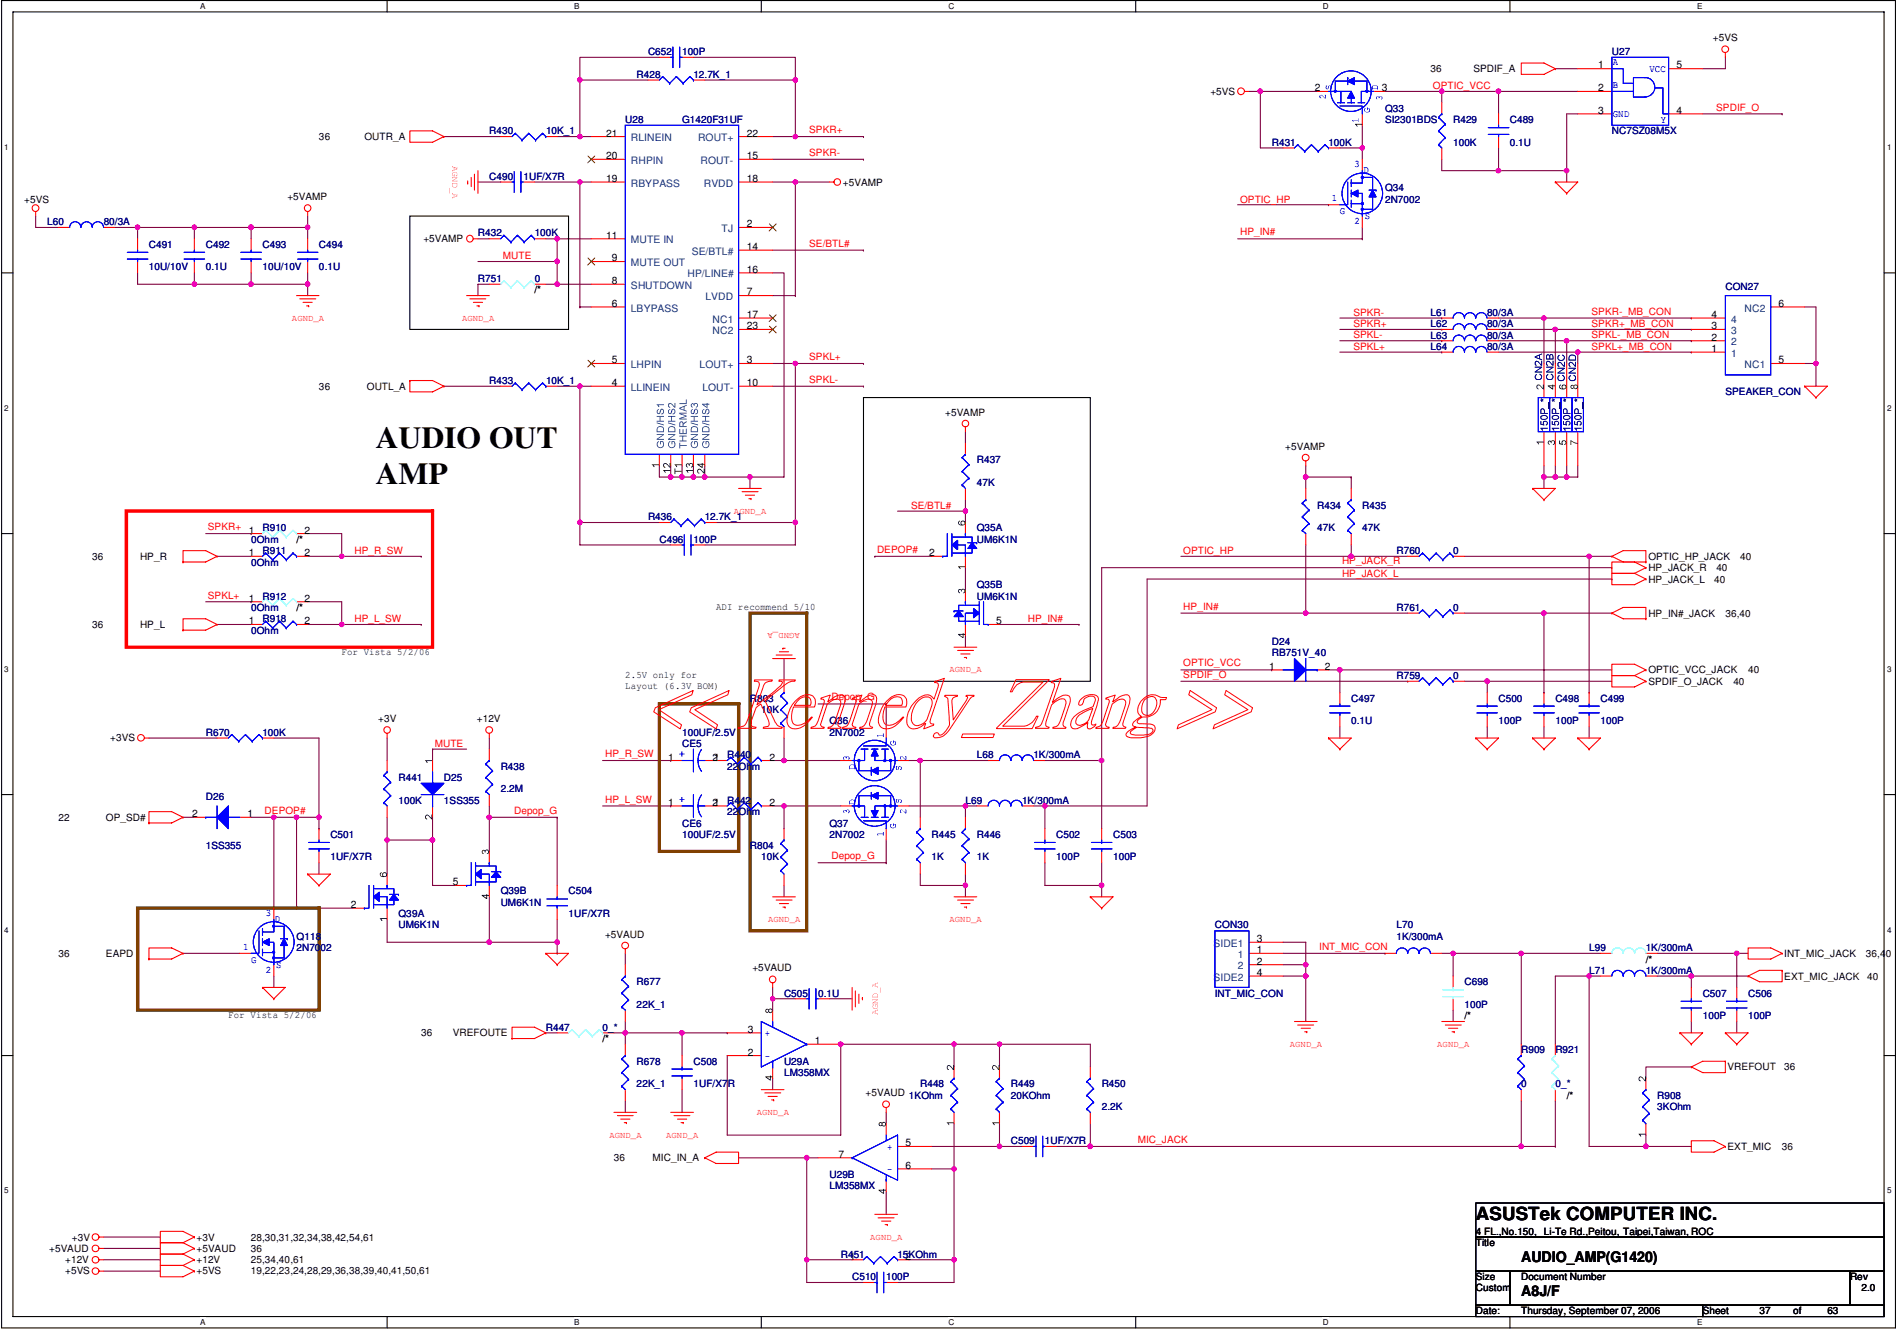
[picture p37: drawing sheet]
<svg xmlns="http://www.w3.org/2000/svg" width="297mm" height="210mm" viewBox="0 0 297 210" stroke-linecap="round" stroke-linejoin="round" font-family="sans-serif">
<defs><g id="words">
<g font-size="4.8">
<text x="58.8" y="70.1">AUDIO OUT</text>
<text x="58.8" y="75.8">AMP</text>
</g>
<text font-size="2.8" x="231.1" y="191">ASUSTek COMPUTER INC.</text>
<g font-size="2.3">
<text x="238.2" y="197.6">AUDIO_AMP(G1420)</text>
<text x="238.2" y="202.9">A8J/F</text>
</g>
<g font-size="1.6" fill="#000080">
<text x="101.5" y="8.6">C652</text>
<text x="106.8" y="8.6">100P</text>
<text x="252.4" y="8.6">U27</text>
<text x="99.7" y="12.1">R428</text>
<text x="108.6" y="12.1">12.7K_1</text>
<text x="216.9" y="17.5">Q33</text>
<text x="76.6" y="21">R430</text>
<text x="85.5" y="21">10K_1</text>
<text x="97.9" y="19.3">U28</text>
<text x="106.8" y="19.3">G1420F31UF</text>
<text x="199.1" y="22.8">R431</text>
<text x="208" y="22.8">100K</text>
<text x="216.9" y="19.3">SI2301BDS</text>
<text x="227.5" y="19.3">R429</text>
<text x="227.5" y="22.8">100K</text>
<text x="236.4" y="19.3">C489</text>
<text x="236.4" y="22.8">0.1U</text>
<text x="252.4" y="21">NC7SZ08M5X</text>
<text x="76.6" y="28.2">C490</text>
<text x="82" y="28.2">1UF/X7R</text>
<text x="216.9" y="29.9">Q34</text>
<text x="7.4" y="35.2">L60</text>
<text x="16.3" y="35.2">80/3A</text>
<text x="216.9" y="31.7">2N7002</text>
<text x="23.3" y="38.8">C491</text>
<text x="32.2" y="38.8">C492</text>
<text x="41.1" y="38.8">C493</text>
<text x="49.9" y="38.8">C494</text>
<text x="74.8" y="37">R432</text>
<text x="83.7" y="37">100K</text>
<text x="23.3" y="42.3">10U/10V</text>
<text x="32.2" y="42.3">0.1U</text>
<text x="41.1" y="42.3">10U/10V</text>
<text x="49.9" y="42.3">0.1U</text>
<text x="74.8" y="44.1">R751</text>
<text x="83.7" y="44.1">0</text>
<text x="270.2" y="45.4">CON27</text>
<text x="224" y="51.2">L62</text>
<text x="224" y="49.4">L61</text>
<text x="224" y="53">L63</text>
<text x="232.9" y="51.2">80/3A</text>
<text x="232.9" y="49.4">80/3A</text>
<text x="232.9" y="53">80/3A</text>
<text x="224" y="54.8">L64</text>
<text x="232.9" y="54.8">80/3A</text>
<text x="76.6" y="60.1">R433</text>
<text x="85.5" y="60.1">10K_1</text>
<text x="270.2" y="61.9">SPEAKER_CON</text>
<text x="152.9" y="72.5">R437</text>
<text x="152.9" y="76.1">47K</text>
<text x="41.1" y="83.2">R910</text>
<text x="101.5" y="81.4">R436</text>
<text x="110.4" y="81.4">12.7K_1</text>
<text x="152.9" y="83.2">Q35A</text>
<text x="206.2" y="79.6">R434</text>
<text x="206.2" y="83.2">47K</text>
<text x="213.3" y="79.6">R435</text>
<text x="213.3" y="83.2">47K</text>
<text x="39.3" y="85">0Ohm</text>
<text x="39.3" y="88.5">0Ohm</text>
<text x="41.1" y="86.7">R911</text>
<text x="103.2" y="85">C496</text>
<text x="108.6" y="85">100P</text>
<text x="152.9" y="85">UM6K1N</text>
<text x="218.6" y="86.7">R760</text>
<text x="227.5" y="86.7">0</text>
<text x="39.3" y="95.6">0Ohm</text>
<text x="41.1" y="93.9">R912</text>
<text x="152.9" y="92.1">Q35B</text>
<text x="152.9" y="93.9">UM6K1N</text>
<text x="218.6" y="95.6">R761</text>
<text x="227.5" y="95.6">0</text>
<text x="39.3" y="99.2">0Ohm</text>
<text x="41.1" y="97.4">R918</text>
<text x="199.1" y="100.9">D24</text>
<text x="199.1" y="102.7">RB751V_40</text>
<text x="218.6" y="106.3">R759</text>
<text x="227.5" y="106.3">0</text>
<text x="117.4" y="109.8">R803</text>
<text x="119.2" y="111.6">10K</text>
<text x="129.9" y="113.4">Q36</text>
<text x="211.6" y="109.8">C497</text>
<text x="211.6" y="113.4">0.1U</text>
<text x="234.7" y="109.8">C500</text>
<text x="234.7" y="113.4">100P</text>
<text x="243.5" y="109.8">C498</text>
<text x="243.5" y="113.4">100P</text>
<text x="250.6" y="109.8">C499</text>
<text x="250.6" y="113.4">100P</text>
<text x="32.2" y="115.1">R670</text>
<text x="41.1" y="115.1">100K</text>
<text x="106.8" y="116.9">CE5</text>
<text x="106.8" y="115.1">100UF/2.5V</text>
<text x="113.9" y="118.7">R440</text>
<text x="129.9" y="115.1">2N7002</text>
<text x="152.9" y="118.7">L68</text>
<text x="161.8" y="118.7">1K/300mA</text>
<text x="32.2" y="125.3">D26</text>
<text x="62.4" y="122.3">R441</text>
<text x="62.4" y="125.8">100K</text>
<text x="69.5" y="122.3">D25</text>
<text x="69.5" y="125.8">1SS355</text>
<text x="78.4" y="120.5">R438</text>
<text x="78.4" y="124">2.2M</text>
<text x="113.9" y="120.5">22Ohm</text>
<text x="113.9" y="125.8">R442</text>
<text x="151.2" y="125.8">L69</text>
<text x="160.1" y="125.8">1K/300mA</text>
<text x="51.7" y="131.1">C501</text>
<text x="106.8" y="129.4">CE6</text>
<text x="106.8" y="131.1">100UF/2.5V</text>
<text x="113.9" y="127.6">22Ohm</text>
<text x="129.9" y="129.4">Q37</text>
<text x="129.9" y="131.1">2N7002</text>
<text x="145.9" y="131.1">R445</text>
<text x="152.9" y="131.1">R446</text>
<text x="165.4" y="131.1">C502</text>
<text x="174.3" y="131.1">C503</text>
<text x="32.2" y="132.9">1SS355</text>
<text x="51.7" y="134.7">1UF/X7R</text>
<text x="117.4" y="132.9">R804</text>
<text x="119.2" y="134.7">10K</text>
<text x="145.9" y="134.7">1K</text>
<text x="152.9" y="134.7">1K</text>
<text x="165.4" y="134.7">100P</text>
<text x="174.3" y="134.7">100P</text>
<text x="62.4" y="143.6">Q39A</text>
<text x="78.4" y="140">Q39B</text>
<text x="78.4" y="141.8">UM6K1N</text>
<text x="89" y="140">C504</text>
<text x="89" y="143.6">1UF/X7R</text>
<text x="46.4" y="147.1">Q118</text>
<text x="46.4" y="148.9">2N7002</text>
<text x="62.4" y="145.3">UM6K1N</text>
<text x="190.2" y="145.3">CON30</text>
<text x="218.6" y="145.3">L70</text>
<text x="218.6" y="147.1">1K/300mA</text>
<text x="248.8" y="148.9">L99</text>
<text x="257.7" y="148.9">1K/300mA</text>
<text x="99.7" y="154.2">R677</text>
<text x="122.8" y="156">C505</text>
<text x="128.1" y="156">0.1U</text>
<text x="190.2" y="156">INT_MIC_CON</text>
<text x="229.3" y="154.2">C698</text>
<text x="248.8" y="152.4">L71</text>
<text x="257.7" y="152.4">1K/300mA</text>
<text x="266.6" y="156">C507</text>
<text x="273.7" y="156">C506</text>
<text x="85.5" y="161.3">R447</text>
<text x="94.4" y="161.3">0_*</text>
<text x="99.7" y="157.8">22K_1</text>
<text x="229.3" y="157.8">100P</text>
<text x="266.6" y="159.6">100P</text>
<text x="273.7" y="159.6">100P</text>
<text x="99.7" y="166.6">R678</text>
<text x="108.6" y="166.6">C508</text>
<text x="122.8" y="166.6">U29A</text>
<text x="238.2" y="164.9">R909</text>
<text x="243.5" y="164.9">R921</text>
<text x="99.7" y="170.2">22K_1</text>
<text x="108.6" y="170.2">1UF/X7R</text>
<text x="122.8" y="168.4">LM358MX</text>
<text x="144.1" y="170.2">R448</text>
<text x="158.3" y="170.2">R449</text>
<text x="158.3" y="172">20KOhm</text>
<text x="172.5" y="170.2">R450</text>
<text x="172.5" y="173.7">2.2K</text>
<text x="238.2" y="170.2">0</text>
<text x="243.5" y="170.2">0_*</text>
<text x="259.5" y="172">R908</text>
<text x="259.5" y="173.7">3KOhm</text>
<text x="158.3" y="179.1">C509</text>
<text x="163.6" y="179.1">1UF/X7R</text>
<text x="129.9" y="184.4">U29B</text>
<text x="129.9" y="186.2">LM358MX</text>
<text x="131.7" y="196.8">R451</text>
<text x="140.5" y="196.8">15KOhm</text>
<text x="133.4" y="200.4">C510</text>
<text x="138.8" y="200.4">100P</text>
</g>
<g font-size="1.6">
<text x="224" y="11.3">36</text>
<text x="230.7" y="11.3">SPDIF_A</text>
<text x="250.3" y="10.7">1</text>
<text x="262.5" y="10.7">5</text>
<text x="268.2" y="6.5">+5VS</text>
<text x="189.5" y="14.8">+5VS</text>
<text x="205.9" y="14.3">2</text>
<text x="216.4" y="14.3">3</text>
<text x="250.3" y="14.3">2</text>
<text x="250.3" y="17.8">3</text>
<text x="262.5" y="17.8">4</text>
<text x="49.9" y="21.9">36</text>
<text x="57.1" y="21.9">OUTR_A</text>
<text x="94.9" y="21.4">21</text>
<text x="116.9" y="21.4">22</text>
<text x="94.9" y="24.9">20</text>
<text x="94.9" y="28.5">19</text>
<text x="116.9" y="24.9">15</text>
<text x="116.9" y="28.5">18</text>
<text x="132" y="29">+5VAMP</text>
<text x="3.8" y="31.7">+5VS</text>
<text x="45" y="31.3">+5VAMP</text>
<text x="116.9" y="35.6">2</text>
<text x="66.3" y="37.9">+5VAMP</text>
<text x="94.9" y="37.3">11</text>
<text x="95.8" y="40.9">9</text>
<text x="116.9" y="39.1">14</text>
<text x="83.7" y="45.9">/*</text>
<text x="95.8" y="44.4">8</text>
<text x="116.9" y="46.2">7</text>
<text x="116.9" y="42.7">16</text>
<text x="95.8" y="48">6</text>
<text x="116.9" y="49.8">17</text>
<text x="116.9" y="51.6">23</text>
<text x="268" y="53.3">2</text>
<text x="268" y="51.6">3</text>
<text x="268" y="49.8">4</text>
<text x="278.5" y="48">6</text>
<text x="95.8" y="56.9">5</text>
<text x="116.9" y="56.9">3</text>
<text x="268" y="55.1">1</text>
<text x="278.5" y="56.9">5</text>
<text x="49.9" y="61">36</text>
<text x="57.4" y="61">OUTL_A</text>
<text x="95.8" y="60.5">4</text>
<text x="116.9" y="60.5">10</text>
<text x="148" y="65.1">+5VAMP</text>
<text x="201.2" y="70.4">+5VAMP</text>
<text x="38.9" y="83.5">1</text>
<text x="47.7" y="83.5">2</text>
<text x="14.4" y="87.6">36</text>
<text x="21.9" y="87.6">HP_R</text>
<text x="38.9" y="87.1">1</text>
<text x="46.4" y="85">/*</text>
<text x="47.7" y="87.1">2</text>
<text x="145.5" y="87.1">2</text>
<text x="258.1" y="89.4">HP_JACK_R</text>
<text x="258.1" y="87.6">OPTIC_HP_JACK</text>
<text x="268.8" y="89.4">40</text>
<text x="272.5" y="87.6">40</text>
<text x="38.9" y="94.2">1</text>
<text x="46.4" y="95.6">/*</text>
<text x="47.7" y="94.2">2</text>
<text x="112.1" y="95.5">ADI recommend 5/10</text>
<text x="258.1" y="91.2">HP_JACK_L</text>
<text x="268.4" y="91.2">40</text>
<text x="14.4" y="98.3">36</text>
<text x="21.9" y="98.3">HP_L</text>
<text x="38.9" y="97.7">1</text>
<text x="47.7" y="97.7">2</text>
<text x="156" y="97.7">5</text>
<text x="258.1" y="96.5">HP_IN#_JACK</text>
<text x="270.2" y="96.5">36,40</text>
<text x="53.5" y="102.5">For Vista 5/2/06</text>
<text x="97.9" y="106.1">2.5V only for</text>
<text x="97.9" y="107.8">Layout (6.3V BOM)</text>
<text x="198.8" y="104.8">1</text>
<text x="207.5" y="104.8">2</text>
<text x="258.1" y="107.1">SPDIF_O_JACK</text>
<text x="258.1" y="105.4">OPTIC_VCC_JACK</text>
<text x="271.4" y="107.1">40</text>
<text x="273.7" y="105.4">40</text>
<text x="59.2" y="113">+3V</text>
<text x="74.7" y="113">+12V</text>
<text x="17.3" y="116">+3VS</text>
<text x="104.6" y="119">1</text>
<text x="111.6" y="119">2</text>
<text x="111.8" y="119">1</text>
<text x="120.5" y="119">2</text>
<text x="9.1" y="128.5">22</text>
<text x="16.6" y="128.5">OP_SD#</text>
<text x="30.1" y="127.9">2</text>
<text x="38.8" y="127.9">1</text>
<text x="104.6" y="126.2">1</text>
<text x="111.6" y="126.2">2</text>
<text x="111.8" y="126.2">1</text>
<text x="120.5" y="126.2">2</text>
<text x="54.9" y="142.1">2</text>
<text x="70.9" y="138.6">5</text>
<text x="9.1" y="149.8">36</text>
<text x="16.6" y="149.8">EAPD</text>
<text x="94.7" y="146.8">+5VAUD</text>
<text x="196.8" y="147.4">3</text>
<text x="196.8" y="149.2">1</text>
<text x="279.4" y="149.8">INT_MIC_JACK</text>
<text x="292.2" y="149.8">36,40</text>
<text x="117.8" y="152.1">+5VAUD</text>
<text x="196.8" y="152.8">4</text>
<text x="196.8" y="151">2</text>
<text x="257.7" y="150.7">/*</text>
<text x="279.4" y="153.3">EXT_MIC_JACK</text>
<text x="292.4" y="153.3">40</text>
<text x="35.8" y="159.4">For Vista 5/2/06</text>
<text x="117.1" y="161.7">3</text>
<text x="229.3" y="159.6">/*</text>
<text x="66" y="162.2">36</text>
<text x="70.9" y="162.2">VREFOUTE</text>
<text x="94.4" y="163.1">/*</text>
<text x="117.1" y="165.2">2</text>
<text x="127.6" y="163.4">1</text>
<text x="270.5" y="167.5">VREFOUT</text>
<text x="279.4" y="167.5">36</text>
<text x="135.5" y="171.6">+5VAUD 1KOhm</text>
<text x="245.3" y="172">/*</text>
<text x="141.8" y="179.4">5</text>
<text x="270.5" y="180">EXT_MIC</text>
<text x="279" y="180">36</text>
<text x="96.1" y="181.7">36</text>
<text x="102.2" y="181.7">MIC_IN_A</text>
<text x="131.3" y="181.2">7</text>
<text x="141.8" y="183">6</text>
<text x="7.7" y="196">+5VAUD</text>
<text x="10.2" y="197.7">+12V</text>
<text x="11.3" y="194.2">+3V</text>
<text x="30.8" y="194.2">+3V</text>
<text x="30.8" y="196">+5VAUD</text>
<text x="30.8" y="197.7">+12V</text>
<text x="39.3" y="194.2">28,30,31,32,34,38,42,54,61</text>
<text x="39.3" y="196">36</text>
<text x="39.3" y="197.7">25,34,40,61</text>
<text x="133.1" y="197.2">1</text>
<text x="141.8" y="197.2">2</text>
<text x="231.1" y="195.1">Title</text>
<text x="231.1" y="193.3">4 FL.,No.150, Li-Te Rd.,Peitou, Taipei,Taiwan, ROC</text>
<text x="10.2" y="199.5">+5VS</text>
<text x="30.8" y="199.5">+5VS</text>
<text x="39.3" y="199.5">19,22,23,24,28,29,36,38,39,40,41,50,61</text>
<text x="231.1" y="200.4">Size</text>
<text x="231.1" y="202.1">Custom</text>
<text x="238.2" y="200.4">Document Number</text>
<text x="289.7" y="200.4">Rev</text>
<text x="291.5" y="202.1">2.0</text>
<text x="231.1" y="205.7">Date:</text>
<text x="238.2" y="205.7">Thursday, September 07, 2006</text>
<text x="266.6" y="205.7">Sheet</text>
<text x="275.5" y="205.7">37</text>
<text x="280.8" y="205.7">of</text>
<text x="286.2" y="205.7">63</text>
</g>
<g font-size="1.6" fill="#00f">
<text x="252.6" y="10.2">A</text>
<text x="258.3" y="11.3">VCC</text>
<text x="252.6" y="13.8">B</text>
<text x="252.6" y="18.4">GND</text>
<text x="260.1" y="19.3">Y</text>
<text x="212.1" y="26.2">3</text>
<text x="213.5" y="27.1">D</text>
<text x="208.5" y="31.5">1</text>
<text x="209.8" y="33.4">G</text>
<text x="212.1" y="35.1">2</text>
<text x="213.7" y="34.3">S</text>
<text x="41.6" y="143.4">3</text>
<text x="38.1" y="148.7">1</text>
<text x="43" y="144.3">D</text>
<text x="39.3" y="150.7">G</text>
<text x="41.6" y="152.3">2</text>
<text x="43.2" y="151.6">S</text>
<text x="119.8" y="162.2">+</text>
<text x="119.8" y="165.7">-</text>
<text x="138.9" y="180">+</text>
<text x="138.9" y="183.5">-</text>
</g>
<g font-size="1.6" fill="#f00">
<text x="224.4" y="13.9">OPTIC_VCC</text>
<text x="268.7" y="17.3">SPDIF_O</text>
<text x="126.7" y="20.9">SPKR+</text>
<text x="126.7" y="24.4">SPKR-</text>
<text x="194.2" y="31.7">OPTIC_HP</text>
<text x="78.7" y="40.6">MUTE</text>
<text x="126.7" y="38.6">SE/BTL#</text>
<text x="194.2" y="36.8">HP_IN#</text>
<text x="211.9" y="51.2">SPKR+</text>
<text x="211.9" y="52.8">SPKL-</text>
<text x="211.9" y="49.4">SPKR-</text>
<text x="249.2" y="52.8">SPKL-_MB_CON</text>
<text x="249.2" y="51.2">SPKR+_MB_CON</text>
<text x="249.2" y="49.3">SPKR-_MB_CON</text>
<text x="126.7" y="59.9">SPKL-</text>
<text x="126.7" y="56.4">SPKL+</text>
<text x="211.9" y="54.8">SPKL+</text>
<text x="249.2" y="54.8">SPKL+_MB_CON</text>
<text x="32.6" y="83">SPKR+</text>
<text x="142.7" y="79.6">SE/BTL#</text>
<text x="55.5" y="86.7">HP_R_SW</text>
<text x="137.3" y="86.6">DEPOP#</text>
<text x="185.3" y="86.7">OPTIC_HP</text>
<text x="210.1" y="88.3">HP_JACK_R</text>
<text x="32.6" y="93.7">SPKL+</text>
<text x="185.3" y="95.5">HP_IN#</text>
<text x="210.1" y="90.3">HP_JACK_L</text>
<text x="55.5" y="97.4">HP_L_SW</text>
<text x="160.9" y="97.4">HP_IN#</text>
<text x="185.3" y="106.1">SPDIF_O</text>
<text x="185.3" y="104.3">OPTIC_VCC</text>
<text x="130.2" y="109.6">Depop_G</text>
<text x="68.1" y="116.9">MUTE</text>
<text x="94.7" y="118.5">HP_R_SW</text>
<text x="94.7" y="125.6">HP_L_SW</text>
<text x="41.4" y="127.4">DEPOP#</text>
<text x="80.5" y="127.4">Depop_G</text>
<text x="130.2" y="134.5">Depop_G</text>
<text x="206.6" y="148.7">INT_MIC_CON</text>
<text x="178.2" y="178.9">MIC_JACK</text>
</g>
<g font-size="1.6" fill="#004080">
<text x="98.8" y="22.1">RLINEIN</text>
<text x="109.3" y="22.1">ROUT+</text>
<text x="98.8" y="25.7">RHPIN</text>
<text x="98.8" y="29.2">RBYPASS</text>
<text x="109.7" y="25.7">ROUT-</text>
<text x="110.2" y="29.2">RVDD</text>
<text x="98.8" y="38.1">MUTE IN</text>
<text x="98.8" y="41.7">MUTE OUT</text>
<text x="108.3" y="39.9">SE/BTL#</text>
<text x="113" y="36.3">TJ</text>
<text x="98.8" y="45.2">SHUTDOWN</text>
<text x="107.7" y="43.4">HP/LINE#</text>
<text x="110.5" y="47">LVDD</text>
<text x="98.8" y="48.8">LBYPASS</text>
<text x="111.6" y="50.5">NC1</text>
<text x="111.6" y="52.3">NC2</text>
<text x="271.1" y="52.3">3</text>
<text x="271.1" y="50.5">4</text>
<text x="273.2" y="48.8">NC2</text>
<text x="98.8" y="57.6">LHPIN</text>
<text x="109.6" y="57.6">LOUT+</text>
<text x="271.1" y="55.8">1</text>
<text x="271.1" y="54.1">2</text>
<text x="273.2" y="57.6">NC1</text>
<text x="98.8" y="61.2">LLINEIN</text>
<text x="110" y="61.2">LOUT-</text>
<text x="190" y="148.2">SIDE1</text>
<text x="193.8" y="149.9">1</text>
<text x="190" y="153.5">SIDE2</text>
<text x="193.8" y="151.7">2</text>
</g>
<g font-size="1.4" fill="#f00">
<text x="45.7" y="50.2">AGND_A</text>
<text x="72.3" y="50.2">AGND_A</text>
<text x="114.9" y="80.4">AGND_A</text>
<text x="125.3" y="99.1" transform="rotate(180 125.3 99.1)">AGND_A</text>
<text x="148.7" y="105.2">AGND_A</text>
<text x="120.3" y="144.3">AGND_A</text>
<text x="148.7" y="144.3">AGND_A</text>
<text x="202" y="163.9">AGND_A</text>
<text x="225" y="163.9">AGND_A</text>
<text x="95.4" y="178.1">AGND_A</text>
<text x="104.3" y="178.1">AGND_A</text>
<text x="118.5" y="174.5">AGND_A</text>
<text x="136.3" y="194.1">AGND_A</text>
</g>
<g font-size="1.3">
<text x="31.3" y="1.4">A</text>
<text x="89.9" y="1.4">B</text>
<text x="148.5" y="1.4">C</text>
<text x="207.1" y="1.4">D</text>
<text x="265.7" y="1.4">E</text>
<text x=".7" y="23.4">1</text>
<text x="295.5" y="23.4">1</text>
<text x=".7" y="64.3">2</text>
<text x="295.5" y="64.3">2</text>
<text x=".7" y="105.1">3</text>
<text x="295.5" y="105.1">3</text>
<text x=".7" y="146">4</text>
<text x="295.5" y="146">4</text>
<text x=".7" y="186.8">5</text>
<text x="295.5" y="186.8">5</text>
<text x="31.3" y="207.4">A</text>
<text x="89.9" y="207.4">B</text>
<text x="148.5" y="207.4">C</text>
<text x="207.1" y="207.4">D</text>
<text x="265.7" y="207.4">E</text>
</g>
</g></defs>
<path d="M.3 .1h296.5v207.8h-296.5zM2 1.9h293v204.2h-293z" fill="none" stroke="#000" stroke-width=".17"/>
<g fill="#fff">
<path d="M31.3 .3h.9v1.4h-.9z"/>
<path d="M31.3 206.2h.9v1.5h-.9z"/>
</g>
<path d="M60.6 .1v1.8M60.6 206.1v1.8" fill="none" stroke="#000" stroke-width=".17"/>
<g fill="#fff">
<path d="M89.9 .3h.9v1.4h-.9z"/>
<path d="M89.9 206.2h.9v1.5h-.9z"/>
</g>
<path d="M119.2 .1v1.8M119.2 206.1v1.8" fill="none" stroke="#000" stroke-width=".17"/>
<g fill="#fff">
<path d="M148.5 .3h.9v1.4h-.9z"/>
<path d="M148.5 206.2h.9v1.5h-.9z"/>
</g>
<path d="M177.8 .1v1.8M177.8 206.1v1.8" fill="none" stroke="#000" stroke-width=".17"/>
<g fill="#fff">
<path d="M207.1 .3h1v1.4h-1z"/>
<path d="M207.1 206.2h1v1.5h-1z"/>
</g>
<path d="M236.4 .1v1.8M236.4 206.1v1.8" fill="none" stroke="#000" stroke-width=".17"/>
<g fill="#fff">
<path d="M265.7 .3h.9v1.4h-.9z"/>
<path d="M265.7 206.2h.9v1.5h-.9z"/>
<path d="M.7 22.3h.7v1.4h-.7z"/>
<path d="M295.4 22.3h.8v1.4h-.8z"/>
<path d="M.7 63.1h.7v1.5h-.7z"/>
<path d="M295.4 63.1h.8v1.5h-.8z"/>
</g>
<path d="M.3 42.7h1.7M295 42.7h1.8" fill="none" stroke="#000" stroke-width=".17"/>
<g fill="#fff">
<path d="M.7 103.9h.7v1.5h-.7z"/>
<path d="M295.4 103.9h.8v1.5h-.8z"/>
</g>
<path d="M.3 83.5h1.7M295 83.5h1.8" fill="none" stroke="#000" stroke-width=".17"/>
<g fill="#fff">
<path d="M.7 144.8h.7v1.5h-.7z"/>
<path d="M295.4 144.8h.8v1.5h-.8z"/>
</g>
<path d="M.3 124.4h1.7M295 124.4h1.8" fill="none" stroke="#000" stroke-width=".17"/>
<g fill="#fff">
<path d="M.7 185.6h.7v1.5h-.7z"/>
<path d="M295.4 185.6h.8v1.5h-.8z"/>
</g>
<path d="M.3 165.2h1.7M295 165.2h1.8" fill="none" stroke="#000" stroke-width=".17"/>
<path d="M209.8 51.6h16M209.8 55.1h16M225.8 51.6h.1M225.8 55.1h.1M234.6 51.6h8.9M282.6 56.9h1.7M243.5 74.7h.1M243.5 74.7h-1.7v1.8M243.5 72.9v1.8M247.1 72.9v1.8h-1.8" fill="none" stroke="#800040" stroke-width=".17"/>
<circle cx="241.7" cy="74.7" r=".36" fill="#f0f"/>
<circle cx="241.7" cy="74.7" r=".36" fill="none" stroke="#f0f" stroke-width=".17"/>
<circle cx="243.5" cy="74.7" r=".36" fill="#f0f"/>
<circle cx="243.5" cy="74.7" r=".36" fill="none" stroke="#f0f" stroke-width=".17"/>
<path d="M284.3 56.9h.1M284.3 48v8.9" fill="none" stroke="#800040" stroke-width=".17"/>
<circle cx="284.3" cy="56.9" r=".34" fill="#f0f"/>
<circle cx="284.3" cy="56.9" r=".34" fill="none" stroke="#f0f" stroke-width=".17"/>
<path d="M209.8 53.3h16M209.8 49.8h16M225.8 53.3h.1M225.8 49.8h.1M234.6 49.8h7.2M282.6 48h1.7M284.3 56.9v3.6M241.8 72.9v1.8M243.5 74.7h1.8M245.3 74.7h.1M245.3 72.9v1.8" fill="none" stroke="#800040" stroke-width=".17"/>
<circle cx="245.3" cy="74.7" r=".36" fill="#f0f"/>
<circle cx="245.3" cy="74.7" r=".36" fill="none" stroke="#f0f" stroke-width=".17"/>
<path d="M184.9 87.1h26.7M211.6 87.1h.1M211.6 85.3v1.8M264.8 159.9v1.8" fill="none" stroke="#800040" stroke-width=".17"/>
<circle cx="211.6" cy="87.1" r=".35" fill="#f0f"/>
<circle cx="211.6" cy="87.1" r=".35" fill="none" stroke="#f0f" stroke-width=".17"/>
<path d="M208 104.9h1.8M209.8 104.9h.1" fill="none" stroke="#800040" stroke-width=".17"/>
<circle cx="209.8" cy="104.8" r=".36" fill="#f0f"/>
<circle cx="209.8" cy="104.8" r=".36" fill="none" stroke="#f0f" stroke-width=".17"/>
<path d="M184.9 106.6h35.5M184.9 104.9h14.2M199.1 104.9h.1M209.8 104.9v3.5M209.8 113.7v1.8M220.4 106.6h.1M60.6 131.5h.1M60.6 127.9v3.6" fill="none" stroke="#800040" stroke-width=".17"/>
<circle cx="60.6" cy="131.5" r=".34" fill="#f0f"/>
<circle cx="60.6" cy="131.5" r=".34" fill="none" stroke="#f0f" stroke-width=".17"/>
<path d="M60.6 115.5v3.5M142.3 119h1.8M144.1 119h.1M163.6 119h8.9M76.6 127.9v5.4M152.9 126.2h-1.7v1.7" fill="none" stroke="#800040" stroke-width=".17"/>
<circle cx="144.1" cy="119" r=".35" fill="#f0f"/>
<circle cx="144.1" cy="119" r=".35" fill="none" stroke="#f0f" stroke-width=".17"/>
<path d="M161.8 126.2h17.8M163.6 126.2h.1" fill="none" stroke="#800040" stroke-width=".17"/>
<circle cx="163.6" cy="126.1" r=".35" fill="#f0f"/>
<circle cx="163.6" cy="126.1" r=".35" fill="none" stroke="#f0f" stroke-width=".17"/>
<g fill="none" stroke="#800040" stroke-width=".17">
<path d="M5.6 35.6h3.5M234.6 53.3h10.7M204.5 74.7v1.8M211.6 74.7v1.8M179.6 90.6h72.8M204.5 85.3v10.7M211.6 87.1h8.8M241.8 96v12.4M252.4 90.6h.1M172.5 119v10.7M209.8 104.9h42.6M241.8 108.4h.1"/>
<path d="M163.6 126.2v3.5"/>
</g>
<circle cx="241.7" cy="96" r=".35" fill="#f0f"/>
<circle cx="241.7" cy="96" r=".35" fill="none" stroke="#f0f" stroke-width=".17"/>
<path d="M184.9 96h35.5M204.5 96h.1M229.3 96h23.1M232.9 113.7v1.8M241.8 113.7v1.8M163.6 135v3.6" fill="none" stroke="#800040" stroke-width=".17"/>
<circle cx="204.5" cy="96" r=".35" fill="#f0f"/>
<circle cx="204.5" cy="96" r=".35" fill="none" stroke="#f0f" stroke-width=".17"/>
<path d="M151.2 138.6h.1M151.2 136.8v1.8" fill="none" stroke="#800040" stroke-width=".17"/>
<circle cx="151.2" cy="138.6" r=".35" fill="#f0f"/>
<circle cx="151.2" cy="138.6" r=".35" fill="none" stroke="#f0f" stroke-width=".17"/>
<path d="M87.2 149.2h.1M87.2 147.5v1.7" fill="none" stroke="#800040" stroke-width=".17"/>
<circle cx="87.2" cy="147.5" r=".35" fill="#f0f"/>
<circle cx="87.2" cy="147.5" r=".35" fill="none" stroke="#f0f" stroke-width=".17"/>
<path d="M156.5 163.4v3.6M165.4 179.5h5.3M170.7 179.5h.1M170.7 163.4v3.6M126.3 197.2h7.1M126.3 181.2h1.8M126.3 200.7h8.9M140.5 200.7h8.9" fill="none" stroke="#800040" stroke-width=".17"/>
<circle cx="170.7" cy="179.4" r=".36" fill="#f0f"/>
<circle cx="170.7" cy="179.4" r=".36" fill="none" stroke="#f0f" stroke-width=".17"/>
<path d="M142.3 197.2h7.1M149.4 197.2h.1" fill="none" stroke="#800040" stroke-width=".17"/>
<circle cx="149.4" cy="197.2" r=".34" fill="#f0f"/>
<circle cx="149.4" cy="197.2" r=".34" fill="none" stroke="#f0f" stroke-width=".17"/>
<path d="M131.7 163.4h17.7M149.4 163.4h.1" fill="none" stroke="#800040" stroke-width=".17"/>
<circle cx="131.6" cy="163.4" r=".35" fill="#f0f"/>
<circle cx="131.6" cy="163.4" r=".35" fill="none" stroke="#f0f" stroke-width=".17"/>
<path d="M106.8 161.7h7.1M113.9 161.7h.1M113.9 165.2v12.5M156.5 163.4h14.2" fill="none" stroke="#800040" stroke-width=".17"/>
<circle cx="106.8" cy="161.7" r=".35" fill="#f0f"/>
<circle cx="106.8" cy="161.7" r=".35" fill="none" stroke="#f0f" stroke-width=".17"/>
<path d="M131.7 163.4v14.3h-17.8M149.4 163.4h7.1M156.5 163.4h.1" fill="none" stroke="#800040" stroke-width=".17"/>
<circle cx="149.4" cy="163.4" r=".34" fill="#f0f"/>
<circle cx="149.4" cy="163.4" r=".34" fill="none" stroke="#f0f" stroke-width=".17"/>
<circle cx="156.5" cy="163.4" r=".34" fill="#f0f"/>
<circle cx="156.5" cy="163.4" r=".34" fill="none" stroke="#f0f" stroke-width=".17"/>
<path d="M172.5 138.6h.1M172.5 135v3.6" fill="none" stroke="#800040" stroke-width=".17"/>
<circle cx="172.5" cy="138.6" r=".36" fill="#f0f"/>
<circle cx="172.5" cy="138.6" r=".36" fill="none" stroke="#f0f" stroke-width=".17"/>
<path d="M172.5 88.9v30.1M172.5 119h.1M144.1 138.6h7.1M163.6 138.6h8.9v1.8M200.9 149.2h16M216.9 149.2h.1M149.4 163.4v3.6" fill="none" stroke="#800040" stroke-width=".17"/>
<circle cx="172.5" cy="119" r=".35" fill="#f0f"/>
<circle cx="172.5" cy="119" r=".35" fill="none" stroke="#f0f" stroke-width=".17"/>
<path d="M172.5 88.9h79.9M179.6 90.6v35.6M252.4 88.9h.1M60.6 131.5h7.1M121 156.3h.1M121 154.6v1.7M200.9 147.5h3.6M204.5 152.8v7.1" fill="none" stroke="#800040" stroke-width=".17"/>
<circle cx="121" cy="156.3" r=".34" fill="#f0f"/>
<circle cx="121" cy="156.3" r=".34" fill="none" stroke="#f0f" stroke-width=".17"/>
<path d="M106.8 170.6v3.5M170.7 175.9v3.6M149.4 197.2h.1M149.4 183v14.2" fill="none" stroke="#800040" stroke-width=".17"/>
<circle cx="149.4" cy="183" r=".34" fill="#f0f"/>
<circle cx="149.4" cy="183" r=".34" fill="none" stroke="#f0f" stroke-width=".17"/>
<path d="M60.6 147.5h16M129.9 156.3h3.5M85.5 161.7h1.7M121 168.8v1.8M138.8 174.1v1.8M156.5 179.5h3.6M170.7 179.5h67.5M238.2 179.5h.1" fill="none" stroke="#800040" stroke-width=".17"/>
<circle cx="238.2" cy="179.4" r=".36" fill="#f0f"/>
<circle cx="238.2" cy="179.4" r=".36" fill="none" stroke="#f0f" stroke-width=".17"/>
<path d="M149.4 175.9v7.1M126.3 197.2h.1M126.3 181.2v16" fill="none" stroke="#800040" stroke-width=".17"/>
<circle cx="126.3" cy="197.2" r=".34" fill="#f0f"/>
<circle cx="126.3" cy="197.2" r=".34" fill="none" stroke="#f0f" stroke-width=".17"/>
<path d="M145.9 179.5h10.6M156.5 179.5h.1M149.4 197.2v3.5" fill="none" stroke="#800040" stroke-width=".17"/>
<circle cx="156.5" cy="179.4" r=".35" fill="#f0f"/>
<circle cx="156.5" cy="179.4" r=".35" fill="none" stroke="#f0f" stroke-width=".17"/>
<path d="M124.5 156.3h-3.5v1.8M115.7 181.2h10.6M126.3 181.2h.1M126.3 197.2v3.5" fill="none" stroke="#800040" stroke-width=".17"/>
<circle cx="126.3" cy="181.2" r=".35" fill="#f0f"/>
<circle cx="126.3" cy="181.2" r=".35" fill="none" stroke="#f0f" stroke-width=".17"/>
<path d="M213.3 19.6v3.6M245.3 17.8h1.8M193.8 37.4h19.5M213.3 37.4h.1M234.6 26.7h.1M234.6 26.7h10.7M234.6 23.2v3.5M156.5 175.9v3.6M145.9 183h3.5" fill="none" stroke="#800040" stroke-width=".17"/>
<circle cx="234.6" cy="26.7" r=".35" fill="#f0f"/>
<circle cx="234.6" cy="26.7" r=".35" fill="none" stroke="#f0f" stroke-width=".17"/>
<path d="M245.3 17.8v8.9M245.3 26.7h.1" fill="none" stroke="#800040" stroke-width=".17"/>
<circle cx="245.3" cy="26.7" r=".35" fill="#f0f"/>
<circle cx="245.3" cy="26.7" r=".35" fill="none" stroke="#f0f" stroke-width=".17"/>
<path d="M225.8 14.3h8.8M234.6 14.3h.1M243.5 10.8h3.6M213.3 35.6v1.8" fill="none" stroke="#800040" stroke-width=".17"/>
<circle cx="234.6" cy="14.3" r=".36" fill="#f0f"/>
<circle cx="234.6" cy="14.3" r=".36" fill="none" stroke="#f0f" stroke-width=".17"/>
<path d="M225.8 14.3v1.8M270.2 9v1.8M193.8 32h14.2M208 32h.1M209.8 23.2h3.5M213.3 23.2h.1" fill="none" stroke="#800040" stroke-width=".17"/>
<circle cx="213.3" cy="23.2" r=".34" fill="#f0f"/>
<circle cx="213.3" cy="23.2" r=".34" fill="none" stroke="#f0f" stroke-width=".17"/>
<path d="M216.9 14.3h8.9M225.8 14.3h.1M247.1 14.3h-12.5v3.5M266.6 17.8h12.5M279.1 17.8h.1M197.4 23.2h3.5M213.3 23.2v1.7M225.8 24.9v1.8h8.8M245.3 26.7v1.8" fill="none" stroke="#800040" stroke-width=".17"/>
<circle cx="225.7" cy="14.3" r=".35" fill="#f0f"/>
<circle cx="225.7" cy="14.3" r=".35" fill="none" stroke="#f0f" stroke-width=".17"/>
<path d="M151.2 67.6v1.7M151.2 78.2v1.8M151.2 80h.1M156.5 97.7h12.4M168.9 97.7h.1" fill="none" stroke="#800040" stroke-width=".17"/>
<circle cx="151.2" cy="80" r=".35" fill="#f0f"/>
<circle cx="151.2" cy="80" r=".35" fill="none" stroke="#f0f" stroke-width=".17"/>
<path d="M248.8 87.1v21.3M248.8 108.4h.1M248.8 113.7v1.8" fill="none" stroke="#800040" stroke-width=".17"/>
<circle cx="248.8" cy="87.1" r=".34" fill="#f0f"/>
<circle cx="248.8" cy="87.1" r=".34" fill="none" stroke="#f0f" stroke-width=".17"/>
<path d="M195.6 14.3h1.8M197.4 14.3h.1" fill="none" stroke="#800040" stroke-width=".17"/>
<circle cx="197.3" cy="14.3" r=".36" fill="#f0f"/>
<circle cx="197.3" cy="14.3" r=".36" fill="none" stroke="#f0f" stroke-width=".17"/>
<path d="M266.6 10.8h3.6M48.2 33.8v1.8M39.3 44.5h8.9M48.2 44.5h.1M48.2 42.7v1.8" fill="none" stroke="#800040" stroke-width=".17"/>
<circle cx="39.3" cy="44.5" r=".36" fill="#f0f"/>
<circle cx="39.3" cy="44.5" r=".36" fill="none" stroke="#f0f" stroke-width=".17"/>
<circle cx="48.2" cy="44.5" r=".35" fill="#f0f"/>
<circle cx="48.2" cy="44.5" r=".35" fill="none" stroke="#f0f" stroke-width=".17"/>
<path d="M197.4 14.3h8.8M204.5 74.7h7.1M211.6 74.7h.1M151.2 138.6v1.8M87.2 143.9v3.6M200.9 152.8h3.6" fill="none" stroke="#800040" stroke-width=".17"/>
<circle cx="204.4" cy="74.7" r=".36" fill="#f0f"/>
<circle cx="204.4" cy="74.7" r=".36" fill="none" stroke="#f0f" stroke-width=".17"/>
<g fill="none" stroke="#800040" stroke-width=".17">
<path d="M197.4 14.3v8.9M5.6 33.8v1.8M18 35.6h3.5M21.5 35.6h.1M21.5 35.6v1.8M30.4 35.6v1.8M39.3 35.6v1.8M121 21.4h3.5M121 24.9h14.2M121 39.2h14.2M135.2 24.9h.1M135.2 39.2h.1"/>
<path d="M21.5 42.7v1.8M39.3 42.7v1.8M48.2 44.5v1.8M121 56.9h3.5M204.5 72.9v1.8M60.6 143.9v3.6M76.6 147.5h10.6M204.5 147.5v3.5M138.8 186.5v3.6"/>
</g>
<circle cx="21.5" cy="35.6" r=".35" fill="#f0f"/>
<circle cx="21.5" cy="35.6" r=".35" fill="none" stroke="#f0f" stroke-width=".17"/>
<path d="M39.3 35.6h8.9M48.2 35.6h.1" fill="none" stroke="#800040" stroke-width=".17"/>
<circle cx="39.3" cy="35.6" r=".36" fill="#f0f"/>
<circle cx="39.3" cy="35.6" r=".36" fill="none" stroke="#f0f" stroke-width=".17"/>
<circle cx="48.2" cy="35.6" r=".35" fill="#f0f"/>
<circle cx="48.2" cy="35.6" r=".35" fill="none" stroke="#f0f" stroke-width=".17"/>
<path d="M30.4 42.7v1.8M140.5 80h10.7M151.2 80h.1M46.4 127.9v14.3M46.4 142.2h.1" fill="none" stroke="#800040" stroke-width=".17"/>
<circle cx="46.4" cy="127.9" r=".35" fill="#f0f"/>
<circle cx="46.4" cy="127.9" r=".35" fill="none" stroke="#f0f" stroke-width=".17"/>
<path d="M49.9 129.7h.1M49.9 127.9v1.8" fill="none" stroke="#800040" stroke-width=".17"/>
<circle cx="49.9" cy="127.9" r=".34" fill="#f0f"/>
<circle cx="49.9" cy="127.9" r=".34" fill="none" stroke="#f0f" stroke-width=".17"/>
<path d="M103.2 72.9v1.8M105 74.7h.1M105 72.9v1.8M49.9 135v1.8" fill="none" stroke="#800040" stroke-width=".17"/>
<circle cx="105" cy="74.7" r=".36" fill="#f0f"/>
<circle cx="105" cy="74.7" r=".36" fill="none" stroke="#f0f" stroke-width=".17"/>
<path d="M106.8 72.9v1.8h1.8M108.6 74.7h.1M117.4 74.7v1.8" fill="none" stroke="#800040" stroke-width=".17"/>
<circle cx="106.8" cy="74.7" r=".36" fill="#f0f"/>
<circle cx="106.8" cy="74.7" r=".36" fill="none" stroke="#f0f" stroke-width=".17"/>
<circle cx="108.6" cy="74.7" r=".36" fill="#f0f"/>
<circle cx="108.6" cy="74.7" r=".36" fill="none" stroke="#f0f" stroke-width=".17"/>
<path d="M90.8 12.5v8.9h-3.6M90.8 12.5h.1M108.6 72.9v1.8M110.4 72.9v1.8" fill="none" stroke="#800040" stroke-width=".17"/>
<circle cx="90.8" cy="21.4" r=".34" fill="#f0f"/>
<circle cx="90.8" cy="21.4" r=".34" fill="none" stroke="#f0f" stroke-width=".17"/>
<circle cx="90.8" cy="12.5" r=".35" fill="#f0f"/>
<circle cx="90.8" cy="12.5" r=".35" fill="none" stroke="#f0f" stroke-width=".17"/>
<path d="M90.8 12.5h10.7M110.4 12.5h14.1M124.5 12.5h.1M90.8 21.4h1.8" fill="none" stroke="#800040" stroke-width=".17"/>
<circle cx="124.5" cy="12.5" r=".35" fill="#f0f"/>
<circle cx="124.5" cy="12.5" r=".35" fill="none" stroke="#f0f" stroke-width=".17"/>
<path d="M124.5 12.5v8.9M124.5 21.4h.1" fill="none" stroke="#800040" stroke-width=".17"/>
<circle cx="124.5" cy="21.4" r=".34" fill="#f0f"/>
<circle cx="124.5" cy="21.4" r=".34" fill="none" stroke="#f0f" stroke-width=".17"/>
<path d="M103.2 9h-12.4v3.5M108.6 9h15.9v3.5M69.5 21.4h8.9M124.5 21.4h10.7M135.2 21.4h.1M124.5 56.9v28.4h-14.1M69.5 60.5h8.9M90.8 60.5h1.8M103.2 81.8h-12.4v3.5h14.2M112.1 81.8h12.4M124.5 81.8h.1" fill="none" stroke="#800040" stroke-width=".17"/>
<circle cx="124.5" cy="56.9" r=".34" fill="#f0f"/>
<circle cx="124.5" cy="56.9" r=".34" fill="none" stroke="#f0f" stroke-width=".17"/>
<circle cx="124.5" cy="81.8" r=".35" fill="#f0f"/>
<circle cx="124.5" cy="81.8" r=".35" fill="none" stroke="#f0f" stroke-width=".17"/>
<path d="M90.8 60.5v21.3M121 60.5h14.2M135.2 60.5h.1M90.8 81.8h.1" fill="none" stroke="#800040" stroke-width=".17"/>
<circle cx="90.8" cy="60.4" r=".34" fill="#f0f"/>
<circle cx="90.8" cy="60.4" r=".34" fill="none" stroke="#f0f" stroke-width=".17"/>
<circle cx="90.8" cy="81.8" r=".35" fill="#f0f"/>
<circle cx="90.8" cy="81.8" r=".35" fill="none" stroke="#f0f" stroke-width=".17"/>
<path d="M90.8 28.5v19.5M90.8 48h.1M90.8 48h1.8M124.5 56.9h10.7M135.2 56.9h.1M87.2 60.5h3.6" fill="none" stroke="#800040" stroke-width=".17"/>
<circle cx="90.8" cy="28.5" r=".34" fill="#f0f"/>
<circle cx="90.8" cy="28.5" r=".34" fill="none" stroke="#f0f" stroke-width=".17"/>
<path d="M74.8 28.5h3.6M83.7 28.5h7.1M21.5 44.5h17.8M39.3 44.5h.1" fill="none" stroke="#800040" stroke-width=".17"/>
<circle cx="30.4" cy="44.5" r=".35" fill="#f0f"/>
<circle cx="30.4" cy="44.5" r=".35" fill="none" stroke="#f0f" stroke-width=".17"/>
<path d="M30.4 35.6h8.9M39.3 35.6h.1" fill="none" stroke="#800040" stroke-width=".17"/>
<circle cx="30.4" cy="35.6" r=".35" fill="#f0f"/>
<circle cx="30.4" cy="35.6" r=".35" fill="none" stroke="#f0f" stroke-width=".17"/>
<circle cx="39.3" cy="35.6" r=".36" fill="#f0f"/>
<circle cx="39.3" cy="35.6" r=".36" fill="none" stroke="#f0f" stroke-width=".17"/>
<path d="M21.5 35.6h8.9M121 28.5h3.5v17.8M121 46.3h3.5M124.5 46.3h.1" fill="none" stroke="#800040" stroke-width=".17"/>
<circle cx="124.5" cy="28.5" r=".34" fill="#f0f"/>
<circle cx="124.5" cy="28.5" r=".34" fill="none" stroke="#f0f" stroke-width=".17"/>
<path d="M103.2 74.7h3.6M108.6 74.7h1.8M110.4 74.7h.1" fill="none" stroke="#800040" stroke-width=".17"/>
<circle cx="110.3" cy="74.7" r=".36" fill="#f0f"/>
<circle cx="110.3" cy="74.7" r=".36" fill="none" stroke="#f0f" stroke-width=".17"/>
<path d="M110.4 74.7h7M117.4 74.7h.1" fill="none" stroke="#800040" stroke-width=".17"/>
<circle cx="117.4" cy="74.7" r=".35" fill="#f0f"/>
<circle cx="117.4" cy="74.7" r=".35" fill="none" stroke="#f0f" stroke-width=".17"/>
<path d="M48.2 35.6v1.8M124.5 28.5h5.4M85.5 44.5h1.7M87.2 44.5h.1M121 42.7h1.8v32h-5.4" fill="none" stroke="#800040" stroke-width=".17"/>
<circle cx="87.2" cy="44.5" r=".35" fill="#f0f"/>
<circle cx="87.2" cy="44.5" r=".35" fill="none" stroke="#f0f" stroke-width=".17"/>
<path d="M74.8 37.4h1.8M85.5 37.4h7.1M74.8 40.9h12.4M87.2 40.9h.1" fill="none" stroke="#800040" stroke-width=".17"/>
<circle cx="87.2" cy="40.9" r=".35" fill="#f0f"/>
<circle cx="87.2" cy="40.9" r=".35" fill="none" stroke="#f0f" stroke-width=".17"/>
<path d="M67.7 131.5h.1M67.7 127.9v3.6" fill="none" stroke="#800040" stroke-width=".17"/>
<circle cx="67.7" cy="131.5" r=".35" fill="#f0f"/>
<circle cx="67.7" cy="131.5" r=".35" fill="none" stroke="#f0f" stroke-width=".17"/>
<path d="M42.9 115.5h7M67.7 117.3h.1M67.7 117.3v1.7M67.7 117.3h5.4M76.6 115.5v1.8M39.3 127.9h3.6M46.4 127.9h3.5M60.6 131.5v5.3M67.7 131.5v7.1h3.6M46.4 142.2h8.9M76.6 147.5h.1M76.6 140.4v7.1" fill="none" stroke="#800040" stroke-width=".17"/>
<circle cx="76.6" cy="147.5" r=".36" fill="#f0f"/>
<circle cx="76.6" cy="147.5" r=".36" fill="none" stroke="#f0f" stroke-width=".17"/>
<path d="M229.3 87.1h23.1M97.9 159.9v1.8M96.1 161.7h1.8M97.9 161.7h.1M97.9 172.3v1.8" fill="none" stroke="#800040" stroke-width=".17"/>
<circle cx="97.9" cy="161.7" r=".35" fill="#f0f"/>
<circle cx="97.9" cy="161.7" r=".35" fill="none" stroke="#f0f" stroke-width=".17"/>
<path d="M234.6 55.1h12.5M247.1 55.1h.1M97.9 149.2v1.8M97.9 163.4v-1.7h8.9v3.5M16.2 193.6h8.9M16.2 197.2h8.9M16.2 195.4h8.9M16.2 199h8.9" fill="none" stroke="#800040" stroke-width=".17"/>
<circle cx="247" cy="55.1" r=".34" fill="#f0f"/>
<circle cx="247" cy="55.1" r=".34" fill="none" stroke="#f0f" stroke-width=".17"/>
<path d="M87.2 37.4v3.5M87.2 40.9h.1M137 87.1h.1M137 87.1h8.9M151.2 80v1.8M151.2 88.9v3.5M151.2 99.5v1.8" fill="none" stroke="#800040" stroke-width=".17"/>
<circle cx="87.2" cy="37.4" r=".35" fill="#f0f"/>
<circle cx="87.2" cy="37.4" r=".35" fill="none" stroke="#f0f" stroke-width=".17"/>
<path d="M90.8 28.5h1.8M76.6 44.5h-1.8v1.8M87.2 40.9v3.6h5.4M259.5 149.2h12.4M271.9 149.2h.1" fill="none" stroke="#800040" stroke-width=".17"/>
<circle cx="271.9" cy="149.2" r=".35" fill="#f0f"/>
<circle cx="271.9" cy="149.2" r=".35" fill="none" stroke="#f0f" stroke-width=".17"/>
<path d="M200.9 151h3.6v1.8M204.5 152.8h.1M271.9 159.9v1.8" fill="none" stroke="#800040" stroke-width=".17"/>
<circle cx="204.5" cy="151" r=".35" fill="#f0f"/>
<circle cx="204.5" cy="151" r=".35" fill="none" stroke="#f0f" stroke-width=".17"/>
<circle cx="204.5" cy="152.8" r=".35" fill="#f0f"/>
<circle cx="204.5" cy="152.8" r=".35" fill="none" stroke="#f0f" stroke-width=".17"/>
<path d="M225.8 149.2h1.7M227.5 149.2h.1M227.5 149.2v3.6M227.5 158.1v1.8" fill="none" stroke="#800040" stroke-width=".17"/>
<circle cx="227.5" cy="149.2" r=".34" fill="#f0f"/>
<circle cx="227.5" cy="149.2" r=".34" fill="none" stroke="#f0f" stroke-width=".17"/>
<path d="M245.3 53.3h.1M245.3 53.3v3.6M264.8 55.1h-17.7v1.8M264.8 55.1h.1" fill="none" stroke="#800040" stroke-width=".17"/>
<circle cx="245.3" cy="53.3" r=".35" fill="#f0f"/>
<circle cx="245.3" cy="53.3" r=".35" fill="none" stroke="#f0f" stroke-width=".17"/>
<path d="M243.5 51.6h.1M243.5 51.6v5.3M245.3 53.3h19.5M264.8 53.3h.1" fill="none" stroke="#800040" stroke-width=".17"/>
<circle cx="243.5" cy="51.6" r=".35" fill="#f0f"/>
<circle cx="243.5" cy="51.6" r=".35" fill="none" stroke="#f0f" stroke-width=".17"/>
<path d="M241.8 49.8h.1M241.8 49.8v7.1M243.5 51.6h21.3M264.8 51.6h.1" fill="none" stroke="#800040" stroke-width=".17"/>
<circle cx="241.8" cy="49.8" r=".35" fill="#f0f"/>
<circle cx="241.8" cy="49.8" r=".35" fill="none" stroke="#f0f" stroke-width=".17"/>
<path d="M241.8 49.8h23M264.8 49.8h.1M23.3 115.5h10.7M49.9 115.5v12.4M42.9 127.9h.1M42.9 127.9v14.3" fill="none" stroke="#800040" stroke-width=".17"/>
<circle cx="42.9" cy="127.9" r=".35" fill="#f0f"/>
<circle cx="42.9" cy="127.9" r=".35" fill="none" stroke="#f0f" stroke-width=".17"/>
<path d="M28.7 127.9h1.7M42.9 127.9h3.5M46.4 127.9h.1M28.7 149.2h8.8M42.9 152.8v1.8M227.5 149.2h10.7M238.2 149.2h.1M238.2 149.2v14.2M243.5 152.8v10.6M238.2 172.3v7.2h5.3M243.5 179.5h.1M243.5 172.3v7.2" fill="none" stroke="#800040" stroke-width=".17"/>
<circle cx="238.2" cy="149.2" r=".35" fill="#f0f"/>
<circle cx="238.2" cy="149.2" r=".35" fill="none" stroke="#f0f" stroke-width=".17"/>
<path d="M238.2 149.2h12.4M243.5 152.8h5.3M248.8 179.5h8.9M257.7 179.5h.1" fill="none" stroke="#800040" stroke-width=".17"/>
<circle cx="257.7" cy="179.4" r=".35" fill="#f0f"/>
<circle cx="257.7" cy="179.4" r=".35" fill="none" stroke="#f0f" stroke-width=".17"/>
<path d="M248.8 152.8h.1M248.8 152.8v26.7M257.7 177.7v1.8h7.1M264.8 167h-7.1v1.8" fill="none" stroke="#800040" stroke-width=".17"/>
<circle cx="248.8" cy="152.8" r=".34" fill="#f0f"/>
<circle cx="248.8" cy="152.8" r=".34" fill="none" stroke="#f0f" stroke-width=".17"/>
<path d="M248.8 152.8h1.8M259.5 152.8h5.3M264.8 152.8h.1" fill="none" stroke="#800040" stroke-width=".17"/>
<circle cx="264.8" cy="152.8" r=".35" fill="#f0f"/>
<circle cx="264.8" cy="152.8" r=".35" fill="none" stroke="#f0f" stroke-width=".17"/>
<g fill="none" stroke="#800040" stroke-width=".17">
<path d="M32.2 83.5h7.1M32.2 94.2h7.1M34 87.1h5.3M34 97.7h5.3M39.3 83.5h.1M39.3 94.2h.1M48.2 83.5h5.3M48.2 94.2h5.3M48.2 87.1h5.3M48.2 97.7h5.3M229.3 106.6h23.1M232.9 106.6h.1"/>
<path d="M232.9 106.6v1.8M271.9 149.2v5.4M273.7 152.8h-8.9v1.8"/>
</g>
<circle cx="232.9" cy="106.6" r=".36" fill="#f0f"/>
<circle cx="232.9" cy="106.6" r=".36" fill="none" stroke="#f0f" stroke-width=".17"/>
<path d="M53.5 87.1h12.5M66 87.1h.1M94.4 119h10.6M105 119h.1M76.6 126.2v1.7" fill="none" stroke="#800040" stroke-width=".17"/>
<circle cx="53.5" cy="87.1" r=".34" fill="#f0f"/>
<circle cx="53.5" cy="87.1" r=".34" fill="none" stroke="#f0f" stroke-width=".17"/>
<path d="M53.5 83.5v3.6M76.6 127.9h10.6M87.2 127.9h.1" fill="none" stroke="#800040" stroke-width=".17"/>
<circle cx="76.6" cy="127.9" r=".35" fill="#f0f"/>
<circle cx="76.6" cy="127.9" r=".35" fill="none" stroke="#f0f" stroke-width=".17"/>
<path d="M121 119h1.8M122.8 119h.1M87.2 127.9v10.7" fill="none" stroke="#800040" stroke-width=".17"/>
<circle cx="122.8" cy="119" r=".34" fill="#f0f"/>
<circle cx="122.8" cy="119" r=".34" fill="none" stroke="#f0f" stroke-width=".17"/>
<path d="M121 126.2h1.8M122.8 126.2h.1" fill="none" stroke="#800040" stroke-width=".17"/>
<circle cx="122.8" cy="126.1" r=".34" fill="#f0f"/>
<circle cx="122.8" cy="126.1" r=".34" fill="none" stroke="#f0f" stroke-width=".17"/>
<path d="M142.3 126.2h8.9M151.2 126.2h.1" fill="none" stroke="#800040" stroke-width=".17"/>
<circle cx="151.2" cy="126.1" r=".34" fill="#f0f"/>
<circle cx="151.2" cy="126.1" r=".34" fill="none" stroke="#f0f" stroke-width=".17"/>
<g fill="none" stroke="#800040" stroke-width=".17">
<path d="M53.5 97.7h12.5M66 97.7h.1M122.8 115.5v3.5h8.9M122.8 103.1v3.5M128.1 110.2h10.7M138.8 110.2h.1M138.8 110.2v3.5M154.7 119h-10.6v8.9M122.8 138.6v1.8M128.1 135h10.7M131.7 126.2h-8.9v3.5M138.8 135h.1"/>
<path d="M138.8 131.5v3.5M144.1 136.8v1.8M271.9 149.2h1.8"/>
</g>
<circle cx="53.5" cy="97.7" r=".34" fill="#f0f"/>
<circle cx="53.5" cy="97.7" r=".34" fill="none" stroke="#f0f" stroke-width=".17"/>
<path d="M53.5 94.2v3.5M94.4 126.2h10.6M105 126.2h.1" fill="none" stroke="#800040" stroke-width=".17"/>
<g fill="none" stroke="#f00" stroke-width=".17">
<path d="M238.2 9.9h3.6l1.7 .9-1.7 .8h-3.6zM243.5 10.8h.1M64.2 20.5h3.5l1.8 .9-1.8 .9h-3.5zM69.5 21.4h.1M64.2 59.6v1.7h3.5l1.8-.8M64.2 59.6h.1M64.2 59.6h3.5l1.8 .9M69.5 60.5h.1M204.5 72.2v.7M240 76.5h.1M240 76.5h3.5l-1.7 1.7M240 76.5l1.8 1.7"/>
<path d="M241.8 78.2h.1M282.6 60.5h.1M282.6 60.5h3.5l-1.8 1.7M282.6 60.5l1.7 1.7M284.3 62.2h.1M28.7 88h.1M28.7 98.6h.1M34 87.1h.1M34 87.1l-1.8-.9h-3.5v1.8M34 97.7h.1M34 97.7l-1.8-.8h-3.5v1.7M34 87.1l-1.8 .9h-3.5"/>
<path d="M34 97.7l-1.8 .9h-3.5M252.4 87.1h.1M252.4 87.1l1.8-.9h3.5v1.8M252.4 96h.1M252.4 96l1.8-.9h3.5v1.8M252.4 87.1l1.8 .9h3.5M252.4 96l1.8 .9h3.5M255.9 89.7h-3.5v1.8h3.5l1.8-.9M255.9 89.7l1.8 .9M257.7 90.6h.1M257.7 88.9l-1.8-.9h-3.5v1.7h3.5M257.7 88.9h.1"/>
<path d="M257.7 88h.1M257.7 96.9h.1M257.7 88.9l-1.8 .8M60.6 114.8v.7M76.6 114.8v.7M208 115.5h.1M208 115.5h3.6l-1.8 1.8M208 115.5l1.8 1.8M209.8 117.3h.1M255.9 105.7h-3.5v1.8h3.5l1.8-.9M255.9 105.7l1.8 .9M257.7 106.6h.1"/>
<path d="M257.7 104.9l-1.8-.9h-3.5v1.7h3.5M257.7 104.9h.1M257.7 104.9l-1.8 .8M23.3 128.8h.1M28.7 127.9h.1M28.7 127.9l-1.8-.9h-3.6v1.8M28.7 127.9l-1.8 .9h-3.6M23.3 150.1h.1M28.7 149.2h.1M28.7 149.2l-1.8-.8h-3.6v1.7M28.7 149.2l-1.8 .9h-3.6M121 153.8v.8"/>
<path d="M133.4 154.6v3.5M133.9 155.1v2.5M134.5 155.6v1.5M135 156.2h.1M135 156.2v.3M149.4 140.4h3.5M149.9 140.9h2.5M150.4 141.4h1.5M151 142h.3M151.3 142h.1M202.7 159.9h3.5M273.7 148.4h3.6l1.8 .8-1.8 .9h-3.6z"/>
<path d="M273.7 152.8h.1M279.1 149.2h.1M279.1 151.9v1.8h-3.6l-1.8-.9M279.1 151.9h.1M279.1 151.9h-3.6l-1.8 .9M80.2 162.6h.1M85.5 161.7h.1M85.5 161.7l-1.8-.9h-3.5v1.8M85.5 161.7l-1.8 .9h-3.5M119.2 170.6h3.6M119.8 171.1h2.5M120.3 171.6h1.4"/>
<path d="M120.8 172.2h.4M121.2 172.2h.1M203.2 160.4h2.5M203.7 161h1.5M204.3 161.5h.3M204.6 161.5h.1M264.8 178.6h3.6l1.8 .9-1.8 .8h-3.6zM264.8 167h.1M270.2 179.5h.1M270.2 166.1v1.8h-3.6l-1.8-.9M270.2 166.1h.1M270.2 166.1h-3.6l-1.8 .9"/>
<path d="M28.7 194.5h-3.6v1.8h3.6M28.7 196.3h-3.6v1.8h3.6M28.7 198.1h-3.6v1.8h3.6l1.7-.9M28.7 194.5l1.7 .9M28.7 196.3l1.7 .9M28.7 198.1l1.7 .9M30.4 193.6l-1.7-.9h-3.6v1.8h3.6M30.4 193.6h.1M30.4 195.4h.1M30.4 197.2h.1M30.4 199h.1M30.4 193.6l-1.7 .9"/>
<path d="M30.4 195.4l-1.7 .9M30.4 197.2l-1.7 .9M110.4 181.2l1.7-.9h3.6v1.8h-3.6zM110.4 181.2h.1"/>
<circle cx="204.4" cy="71.6" r=".53"/>
<circle cx="60.6" cy="114.3" r=".51"/>
<circle cx="76.6" cy="114.3" r=".53"/>
<circle cx="121" cy="153.3" r=".52"/>
</g>
<g fill="#f00">
<path d="M136.6 157.3h.3a.37 .37 0 0 0-.1 .5 .37 .37 0 0 0 .5 .1 .37 .37 0 0 0 .1-.5l-.3-.1v.3v-.4v.1h.3a.41 .41 0 0 1-.3 .6 .41 .41 0 0 1-.4-.6z"/>
<path d="M136.6 156.4l.1 .1h.8l-.8 .5h.7l.1-.1v.2l-.1-.1h-.7l-.1 .1v-.1l.8-.5h-.7l-.1 .1z"/>
<path d="M137.8 154.6v.8z"/>
<path d="M136.6 158.4v.3l.1-.2 .8 .3v-.2l-.1 .1-.2-.1v-.4l.2-.1 .1 .1v-.2zM136.7 158.4l.4-.2v.4z"/>
<path d="M136.7 155.6l-.1 .6 .1-.1h.7l.1 .1v-.4a.41 .41 0 0 0-.4-.3 .41 .41 0 0 0-.4 .1zM136.7 155.7h.1a.36 .36 0 0 1 .3-.2 .36 .36 0 0 1 .3 .3v.2h-.7z"/>
<path d="M136.6 154.1v.4l.1-.2 .8 .3v-.2l-.1 .1-.2-.1v-.4l.2-.1 .1 .1v-.2zM136.7 154.1l.4-.1v.4z"/>
</g>
<g fill="none" stroke="#f00" stroke-width=".17">
<path d="M194.9 14.3h.7M270.2 8.3v.7M5.6 33.1v.7M48.2 33.1v.7M73.2 28.7h.1M73.2 28.3v.4M73.8 27.8v1.4M74.3 27.3v2.5M74.8 26.7v3.6M129.9 28.5h.7M243.5 28.5h.1M243.5 28.5h3.6l-1.8 1.8"/>
<path d="M243.5 28.5l1.8 1.8M245.3 30.3h.1M46.4 46.3h3.5M46.9 46.8h2.5M47.5 47.3h1.4M48 47.9h.3M48.3 47.9h.1M115.7 76.5h3.5M116.2 77h2.5M116.7 77.5h1.4M117.3 78.1h.3M117.6 78.1h.1"/>
<path d="M151.2 66.8v.8M149.4 101.3h3.5M149.9 101.8h2.5M150.4 102.4h1.5M151 102.9h.3M151.3 102.9h.1M48.2 136.8h.1M48.2 136.8h3.5l-1.8 1.8M48.2 136.8l1.7 1.8M49.9 138.6h.1M105 174.1h3.6M105.5 174.6h2.5"/>
<path d="M106.1 175.2h1.4M106.6 175.7h.4M107 175.7h.1M138.8 173.4v.7M137 190.1h3.5M137.5 190.6h2.5M138 191.1h1.5M138.6 191.7h.3M138.9 191.7h.1"/>
<circle cx="194.3" cy="14.3" r=".53"/>
<circle cx="270.1" cy="7.7" r=".53"/>
<circle cx="5.6" cy="32.6" r=".53"/>
<circle cx="48.2" cy="32.6" r=".52"/>
<circle cx="131.1" cy="28.5" r=".51"/>
<circle cx="151.2" cy="66.3" r=".51"/>
<circle cx="138.7" cy="172.8" r=".53"/>
</g>
<g fill="#f00">
<path d="M70.8 27.1h.1a.4 .4 0 0 1 .5-.1 .4 .4 0 0 1 .1 .5l-.1 .1a.36 .36 0 0 0 0-.6 .36 .36 0 0 0-.6 .2l.1 .3h.2l.1-.2v.3l-.4-.1z"/>
<path d="M70.8 27.7v.1h.7l.1-.1v.2l-.7 .4h.6l.1-.1v.2h-.1h-.7l.7-.5h-.7z"/>
<path d="M70.4 29.4v.9z"/>
<path d="M70.8 26v.2v-.1l.3 .1v.4l-.3 .1v-.1v.2l.8-.3v-.4l-.1 .2zM71.1 26.2l.4 .3-.4 .1z"/>
<path d="M70.8 28.7v.3a.41 .41 0 0 0 .4 .3 .41 .41 0 0 0 .4-.3v-.3h-.1h-.7zM70.8 28.8h.7v.3l-.2 .2a.4 .4 0 0 1-.5-.5z"/>
<path d="M70.8 30.2v.2h.3v.5h-.3v.2l.8-.4v-.3l-.1 .2zM71.1 30.4l.4 .3-.4 .2z"/>
</g>
<g fill="none" stroke="#f00" stroke-width=".17">
<path d="M74.1 37.4h.7M73.1 46.3h3.5M73.6 46.8h2.5M74.1 47.3h1.5M74.7 47.9h.3M75 47.9h.1M22.6 115.5h.7M121 103.1h3.5M121.5 102.5h2.5M122 102h1.5M122.6 101.5h.1M122.6 101.5h.3"/>
<path d="M231.1 115.5h.1M231.1 115.5h3.5l-1.7 1.8M231.1 115.5l1.8 1.8M232.9 117.3h.1M240 115.5h.1M240 115.5h3.5l-1.7 1.8M240 115.5l1.8 1.8M241.8 117.3h.1M247.1 115.5h.1M247.1 115.5h3.5l-1.8 1.8M247.1 115.5l1.7 1.8M248.8 117.3h.1"/>
<path d="M41.1 154.6h.1M41.1 154.6h3.6l-1.8 1.7M41.1 154.6l1.8 1.7M42.9 156.3h.1M85.5 149.2h.1M85.5 149.2h3.5l-1.8 1.8M85.5 149.2l1.7 1.8M87.2 151h.1M97.9 148.5v.7M121 140.4h3.5M121.5 140.9h2.5M122 141.4h1.5"/>
<path d="M122.6 142h.3M122.9 142h.1M170.7 140.4h.1M170.7 140.4h3.6l-1.8 1.8M170.7 140.4l1.8 1.8M172.5 142.2h.1M225.8 159.9h3.5M96.1 174.1h3.6M96.7 174.6h2.4M97.2 175.2h1.4M97.7 175.7h.4M98.1 175.7h.1"/>
<path d="M226.3 160.4h2.5M226.8 161h1.5M227.4 161.5h.3M227.7 161.5h.1M263.1 161.7h.1M263.1 161.7h3.5l-1.8 1.7M263.1 161.7l1.7 1.7M264.8 163.4h.1M270.2 161.7h.1M270.2 161.7h3.5l-1.8 1.7M270.2 161.7l1.7 1.7M271.9 163.4h.1"/>
<path d="M15.5 193.6h.7M15.5 195.4h.7M15.5 197.2h.7M15.5 199h.7"/>
<circle cx="73.6" cy="37.4" r=".52"/>
<circle cx="22.1" cy="115.5" r=".52"/>
<circle cx="97.9" cy="148" r=".53"/>
<circle cx="15" cy="195.4" r=".53"/>
<circle cx="15" cy="197.2" r=".53"/>
<circle cx="15" cy="193.6" r=".53"/>
<circle cx="15" cy="199" r=".52"/>
</g>
<path d="M64.2 33.8h24.8v17.8h-24.8zM135.2 62.2h35.5v44.4h-35.5zM231.1 188.3h63.9v5.3h-63.9zM231.1 193.6h63.9v5.4h-63.9zM231.1 199h5.3v5.3h-5.3zM236.4 199h53.3v5.3h-53.3zM289.7 199h5.3v5.3h-5.3zM231.1 204.3h35.5v1.8h-35.5zM266.6 204.3h28.4v1.8h-28.4z" fill="none" stroke="#000" stroke-width=".17"/>
<path d="M21.3 141.9h28.9v16.5h-.3v-.3h-.2v-15.7h-27.9v15.5h28.1v.2h-.2h.2v.3h-28.6zM49.7 142.1a.27 .27 0 0 1 .5 0 .27 .27 0 0 1-.5 0z" fill="#804000"/>
<path d="M19.5 79.7h48.5v21.9h-.3v-.3h-.2v-21h-47.4v20.7h47.6v.3h-.2h.2v.3h-48.2zM67.4 80a.3 .3 0 0 1 .6 0 .3 .3 0 0 1-.6 0z" fill="#f00"/>
<path d="M117.2 95.7h9.4v50.3h-.3v-.3h-.2v-49.5h-8.4v49.2h8.6v.3h-.2h.2v.3h-9.1zM126.1 96a.25 .25 0 0 1 .5 0 .25 .25 0 0 1-.5 0zM103 109.9h12.9v23.6h-.2v-.2h-.3v-22.9h-11.9v22.6h12.2v.3h-.3h.3v.2h-12.7zM115.4 110.2a.27 .27 0 0 1 .5 0 .27 .27 0 0 1-.5 0z" fill="#804000"/>
<path d="M103.2 81.8h1.8M110.4 81.8h1.7M30.4 127.9h1.8M37.5 127.9h1.8M49.9 129.7v1.8M49.9 133.3v1.7M264.8 154.6v1.7M264.8 158.1v1.8" fill="none" stroke="#f00" stroke-width=".17"/>
<g fill="none" stroke="#00f" stroke-width=".17">
<path d="M105.5 81.2h.1M105.5 81.2l-.5 .6M105.5 81.2l1.1 1.1M106.6 82.3h.1M107.7 81.2h.1M107.7 81.2l-1.1 1.1M107.7 81.2l1.1 1.1M108.8 82.3h.1M109.8 81.2h.1M109.8 81.2l-1 1.1M109.8 81.2l.6 .6M110.4 81.8h.1"/>
<path d="M48.3 131.9h3.3M48.3 132.9h3.3M49.9 132.9h.1M49.9 131.5v.4M49.9 132.9v.4M263.2 157.8h3.2M263.2 156.7h3.2M264.8 156.7h.1M264.8 156.3v.4M264.8 157.8v.3"/>
</g>
<path d="M35.8 126.2v3.5l-1.8-1.8z" fill="#00f"/>
<path d="M32.2 127.9h.1M32.2 127.9h1.8M34 126.2v3.5M35.8 126.2v3.5l-1.8-1.8zM35.8 127.9h1.7" fill="none" stroke="#00f" stroke-width=".17"/>
<path d="M35.8 126.2v3.5l-1.8-1.8z" fill="#00f"/>
<g fill="none" stroke="#00f" stroke-width=".17">
<path d="M105 9h.4M105.4 7.4v3.2M106.4 9h.1M106.4 7.4v3.2M106.4 9h.4M244.4 62.2h1.8v5.4h-1.8zM122.3 113.2h.1M122.3 111.1h.1M122.3 108.9h.1M122.3 113.2l.5 .5M122.3 111.1l1 1M122.3 108.9l1 1.1"/>
<path d="M122.8 108.4h.1M122.8 108.4l-.5 .5M123.3 112.1h.1M123.3 110h.1M123.3 112.1l-1 1.1M123.3 110l-1 1.1M32.2 127.9h.1M32.2 127.9h1.8M34 126.2v3.5M35.8 126.2v3.5l-1.8-1.8zM35.8 127.9h1.7M270.3 157.8h3.3"/>
<path d="M270.3 156.7h3.3M271.9 156.7h.1M271.9 156.3v.4M271.9 157.8v.3"/>
</g>
<path d="M103.2 9h1.8M106.8 9h1.8M245.3 56.9v5.3M245.3 67.6v5.3M122.8 106.6v1.8M122.8 113.7v1.8M271.9 154.6v1.7M271.9 158.1v1.8" fill="none" stroke="#f00" stroke-width=".17"/>
<g fill="#000">
<path d="M244.1 69h.2v.4l.3 .1a.36 .36 0 0 1 .2-.5 .36 .36 0 0 1 .4 .2 .36 .36 0 0 1-.3 .4v-.1a.25 .25 0 0 0 .2-.3 .25 .25 0 0 0-.4-.1 .25 .25 0 0 0 0 .3v.2l-.6-.1z"/>
<path d="M244.2 60.3a.55 .55 0 0 0 .2 .7 .55 .55 0 0 0 .7-.2 .36 .36 0 0 0 .1-.5 .36 .36 0 0 0-.5 0 .36 .36 0 0 0 0 .5 .28 .28 0 0 1-.4-.1 .28 .28 0 0 1 .1-.4v-.1zM244.7 60.6a.25 .25 0 0 1 .4 0 .25 .25 0 0 1-.4 0z"/>
</g>
<g fill="#000080">
<path d="M244.1 58.8l.1-.1v.1a.38 .38 0 0 0 0 .6 .38 .38 0 0 0 .6 0 .38 .38 0 0 0-.2-.6v-.1a.54 .54 0 0 1 .3 .7 .54 .54 0 0 1-.8 .2l-.2-.3v-.3z"/>
<path d="M243.9 57.6h1.1v.1l-1 .6h1v.2h-1.1v-.2l.9-.6h-.9z"/>
<path d="M244.1 56.7a.88 .88 0 0 1 .8 .5v-.6h.1v.8a.79 .79 0 0 1-.6-.5 .24 .24 0 0 0-.4 0 .24 .24 0 0 0 .2 .4v.1h-.2l-.1-.2v-.3z"/>
<path d="M244.1 55.6l.1-.1v.2a.4 .4 0 0 0-.1 .6 .4 .4 0 0 0 .6 0 .36 .36 0 0 0 .2-.4 .36 .36 0 0 0-.3-.3v-.1a.54 .54 0 0 1 .3 .8 .54 .54 0 0 1-.8 .1l-.2-.3v-.3z"/>
<path d="M244.8 67h1.1v.1h-.9l.1 .2-.1 .1z"/>
<path d="M244.8 65.9h.1v.5h.3a.36 .36 0 0 1 .2-.5 .36 .36 0 0 1 .4 .2 .36 .36 0 0 1-.2 .5v-.1a.25 .25 0 0 0 .1-.4 .25 .25 0 0 0-.4 0 .25 .25 0 0 0 .1 .4v.1l-.6-.1z"/>
<path d="M246 62.9h.2v1h-.2z"/>
<path d="M244.9 62.4h.1v.2l.1-.2 .1 .1-.1 .2h.1l-.1 .2-.1-.2v.2h-.1v-.2h-.1v-.1h.1z"/>
<path d="M244.8 65.1a.4 .4 0 0 0 0 .5 .4 .4 0 0 0 .5 .1 .41 .41 0 0 0 .6-.4 .41 .41 0 0 0-.6-.3zM244.9 65.3a.47 .47 0 0 1 .5-.2 .47 .47 0 0 1 .4 .3l-.2 .2h-.5l-.2-.1z"/>
<path d="M244.8 64.1v.7h1.1v-.2h-.5a.56 .56 0 0 0-.2-.7zM244.9 64.1h.3l.1 .1v.4h-.4z"/>
</g>
<path d="M244.4 62.2h1.8v5.4h-1.8z" fill="none" stroke="#00f" stroke-width=".17"/>
<g fill="#000080">
<path d="M244.1 58.8l.1-.1v.1a.38 .38 0 0 0 0 .6 .38 .38 0 0 0 .6 0 .38 .38 0 0 0-.2-.6v-.1a.54 .54 0 0 1 .3 .7 .54 .54 0 0 1-.8 .2l-.2-.3v-.3z"/>
<path d="M243.9 57.6h1.1v.1l-1 .6h1v.2h-1.1v-.2l.9-.6h-.9z"/>
<path d="M244.1 56.7a.88 .88 0 0 1 .8 .5v-.6h.1v.8a.79 .79 0 0 1-.6-.5 .24 .24 0 0 0-.4 0 .24 .24 0 0 0 .2 .4v.1h-.2l-.1-.2v-.3z"/>
<path d="M244.1 55.6l.1-.1v.2a.4 .4 0 0 0-.1 .6 .4 .4 0 0 0 .6 0 .36 .36 0 0 0 .2-.4 .36 .36 0 0 0-.3-.3v-.1a.54 .54 0 0 1 .3 .8 .54 .54 0 0 1-.8 .1l-.2-.3v-.3z"/>
<path d="M244.8 67h1.1v.1h-.9l.1 .2-.1 .1z"/>
<path d="M244.8 65.9h.1v.5h.3a.36 .36 0 0 1 .2-.5 .36 .36 0 0 1 .4 .2 .36 .36 0 0 1-.2 .5v-.1a.25 .25 0 0 0 .1-.4 .25 .25 0 0 0-.4 0 .25 .25 0 0 0 .1 .4v.1l-.6-.1z"/>
<path d="M246 62.9h.2v1h-.2z"/>
<path d="M244.9 62.4h.1v.2l.1-.2 .1 .1-.1 .2h.1l-.1 .2-.1-.2v.2h-.1v-.2h-.1v-.1h.1z"/>
<path d="M244.8 65.1a.4 .4 0 0 0 0 .5 .4 .4 0 0 0 .5 .1 .41 .41 0 0 0 .6-.4 .41 .41 0 0 0-.6-.3zM244.9 65.3a.47 .47 0 0 1 .5-.2 .47 .47 0 0 1 .4 .3l-.2 .2h-.5l-.2-.1z"/>
<path d="M244.8 64.1v.7h1.1v-.2h-.5a.56 .56 0 0 0-.2-.7zM244.9 64.1h.3l.1 .1v.4h-.4z"/>
</g>
<path d="M243.5 56.9v5.3M243.5 67.6v5.3M87.2 138.6v1.8M87.2 142.2v1.7M238.2 163.4v1.8M238.2 170.6v1.7" fill="none" stroke="#f00" stroke-width=".17"/>
<g fill="none" stroke="#00f" stroke-width=".17">
<path d="M242.7 62.2h1.7v5.4h-1.7zM85.6 140.7h3.3M85.6 141.8h3.3M87.2 141.8h.1M87.2 140.4v.3M87.2 141.8v.4M237.7 170h.1M237.7 167.9h.1M237.7 165.7h.1M237.7 170l.5 .6M237.7 167.9l1 1.1M237.7 165.7l1 1.1"/>
<path d="M238.2 165.2h.1M238.2 165.2l-.5 .5M238.7 169h.1M238.7 166.8h.1M238.7 169l-1 1M238.7 166.8l-1 1.1"/>
</g>
<g fill="#000">
<path d="M242.5 69h.2l.2 .1a.36 .36 0 0 1 .6 0 .36 .36 0 0 1-.3 .5v-.1a.23 .23 0 0 0 .2-.3 .23 .23 0 0 0-.4 0l-.1 .2-.1-.1a.19 .19 0 0 0-.2-.2 .19 .19 0 0 0-.1 .3l.2 .2a.36 .36 0 0 1-.3-.2 .36 .36 0 0 1 .1-.4z"/>
<path d="M242.4 60.3v.2l.7 .5h.1v-.5h.3v-.2h-.3v-.1h-.1v.1zM242.6 60.5h.5v.3z"/>
</g>
<g fill="#000080">
<path d="M242.3 58.6l.1-.1v.2a.38 .38 0 0 0 0 .5 .38 .38 0 0 0 .6 0 .38 .38 0 0 0-.2-.6l.1-.1a.54 .54 0 0 1 .3 .8 .54 .54 0 0 1-.8 .1l-.3-.3v-.3z"/>
<path d="M242.1 57.4h1.1v.1l-.9 .7h.9v.1h-1.1v-.1l.9-.7h-.9z"/>
<path d="M242.3 56.5a.88 .88 0 0 1 .8 .6v-.6h.1v.7l-.2-.1a.55 .55 0 0 0-.7-.4l-.1 .3 .2 .2-.3-.1v-.1v-.3z"/>
<path d="M243 67h1.1v.1h-.9l.2 .3h-.2z"/>
<path d="M243 65.9h.1v.5h.3a.37 .37 0 0 1 .2-.5 .37 .37 0 0 1 .5 .2 .37 .37 0 0 1-.3 .5v-.1a.25 .25 0 0 0 .1-.4 .25 .25 0 0 0-.4 0 .25 .25 0 0 0 .1 .4v.1l-.6-.1z"/>
<path d="M244.3 62.9h.1v1h-.1z"/>
<path d="M243.1 62.4h.1v.2l.2-.2 .1 .1-.2 .2h.2l-.1 .2-.2-.2v.2h-.1l.1-.2h-.2v-.1h.2z"/>
<path d="M242.2 55.5l-.1 .1v.7h1.1v-.5a.32 .32 0 0 0-.2-.3 .32 .32 0 0 0-.3 .1l-.3-.1zM242.3 55.7a.22 .22 0 0 1 .2-.1 .22 .22 0 0 1 .1 .3v.2h-.4zM242.8 55.6l.1-.1 .2 .1v.5h-.4z"/>
<path d="M243.1 65.1a.4 .4 0 0 0 0 .5 .4 .4 0 0 0 .4 .1 .41 .41 0 0 0 .6-.4 .41 .41 0 0 0-.6-.3zM243.1 65.3a.47 .47 0 0 1 .5-.2 .47 .47 0 0 1 .4 .3l-.2 .2h-.5l-.1-.1z"/>
<path d="M243 64.1v.7h1.1v-.2h-.4a.56 .56 0 0 0-.3-.7zM243.2 64.1h.2l.1 .1v.4h-.4z"/>
</g>
<path d="M242.7 62.2h1.7v5.4h-1.7z" fill="none" stroke="#00f" stroke-width=".17"/>
<g fill="#000080">
<path d="M242.3 58.6l.1-.1v.2a.38 .38 0 0 0 0 .5 .38 .38 0 0 0 .6 0 .38 .38 0 0 0-.2-.6l.1-.1a.54 .54 0 0 1 .3 .8 .54 .54 0 0 1-.8 .1l-.3-.3v-.3z"/>
<path d="M242.1 57.4h1.1v.1l-.9 .7h.9v.1h-1.1v-.1l.9-.7h-.9z"/>
<path d="M242.3 56.5a.88 .88 0 0 1 .8 .6v-.6h.1v.7l-.2-.1a.55 .55 0 0 0-.7-.4l-.1 .3 .2 .2-.3-.1v-.1v-.3z"/>
<path d="M243 67h1.1v.1h-.9l.2 .3h-.2z"/>
<path d="M243 65.9h.1v.5h.3a.37 .37 0 0 1 .2-.5 .37 .37 0 0 1 .5 .2 .37 .37 0 0 1-.3 .5v-.1a.25 .25 0 0 0 .1-.4 .25 .25 0 0 0-.4 0 .25 .25 0 0 0 .1 .4v.1l-.6-.1z"/>
<path d="M244.3 62.9h.1v1h-.1z"/>
<path d="M243.1 62.4h.1v.2l.2-.2 .1 .1-.2 .2h.2l-.1 .2-.2-.2v.2h-.1l.1-.2h-.2v-.1h.2z"/>
<path d="M242.2 55.5l-.1 .1v.7h1.1v-.5a.32 .32 0 0 0-.2-.3 .32 .32 0 0 0-.3 .1l-.3-.1zM242.3 55.7a.22 .22 0 0 1 .2-.1 .22 .22 0 0 1 .1 .3v.2h-.4zM242.8 55.6l.1-.1 .2 .1v.5h-.4z"/>
<path d="M243.1 65.1a.4 .4 0 0 0 0 .5 .4 .4 0 0 0 .4 .1 .41 .41 0 0 0 .6-.4 .41 .41 0 0 0-.6-.3zM243.1 65.3a.47 .47 0 0 1 .5-.2 .47 .47 0 0 1 .4 .3l-.2 .2h-.5l-.1-.1z"/>
<path d="M243 64.1v.7h1.1v-.2h-.4a.56 .56 0 0 0-.3-.7zM243.2 64.1h.2l.1 .1v.4h-.4z"/>
</g>
<path d="M247.1 56.9v5.3M247.1 67.6v5.3M220.4 87.1h1.8M227.5 87.1h1.8" fill="none" stroke="#f00" stroke-width=".17"/>
<g fill="none" stroke="#00f" stroke-width=".17">
<path d="M246.2 62.2h1.7v5.4h-1.7zM222.8 86.6h.1M222.8 86.6l-.6 .5M222.8 86.6l1 1M223.8 87.6h.1M224.9 86.6h.1M224.9 86.6l-1.1 1M224.9 86.6l1 1M225.9 87.6h.1M227 86.6h.1M227 86.6l-1.1 1M227 86.6l.5 .5"/>
<path d="M227.5 87.1h.1"/>
</g>
<g fill="#000">
<path d="M245.9 68.9l.6 .3 .6 .1v.2l-.6-.1-.5-.4v.6h-.1z"/>
<path d="M246 60.3a.29 .29 0 0 0 0 .5 .29 .29 0 0 0 .4-.1 .34 .34 0 0 0 .5 .1 .34 .34 0 0 0 0-.5 .34 .34 0 0 0-.5 .1l-.1-.2zM246 60.6a.2 .2 0 0 1 .4 0 .2 .2 0 0 1-.4 0zM246.5 60.5a.22 .22 0 0 1 .4 0 .22 .22 0 0 1-.4 0z"/>
</g>
<g fill="#000080">
<path d="M245.7 58.9l.3-.2v.1a.41 .41 0 0 0-.1 .7 .41 .41 0 0 0 .7-.1v-.4l-.2-.2v-.1a.54 .54 0 0 1 .3 .7 .54 .54 0 0 1-.8 .2l-.3-.3z"/>
<path d="M245.6 57.6h1.2v.1l-1 .6h1v.2h-1.2v-.2l1-.6h-1z"/>
<path d="M245.8 56.7a.8 .8 0 0 1 .8 .5v-.6h.2v.8l-.3-.1a.58 .58 0 0 0-.7-.4l-.1 .1 .2 .4a.39 .39 0 0 1-.3-.3 .39 .39 0 0 1 .2-.4z"/>
<path d="M246.5 67h1.1v.1h-.8l.1 .3h-.1z"/>
<path d="M246.5 65.9h.1v.5h.4a.36 .36 0 0 1 .1-.5 .36 .36 0 0 1 .5 .2 .36 .36 0 0 1-.3 .5v-.1a.25 .25 0 0 0 .1-.4 .25 .25 0 0 0-.4 0 .25 .25 0 0 0 .1 .4v.1l-.6-.1z"/>
<path d="M247.8 62.9h.2v1h-.2z"/>
<path d="M246.6 62.4h.1l.1 .2 .1-.2-.1 .3h.2l-.1 .2-.1-.2-.1 .2h-.1l.1-.2h-.2v-.1h.2z"/>
<path d="M245.7 55.7l-.1 .7h1.2v-.4a.57 .57 0 0 0-.4-.5 .57 .57 0 0 0-.7 .2zM245.8 55.8a.48 .48 0 0 1 .6-.1 .48 .48 0 0 1 .2 .6h-.9z"/>
<path d="M246.6 65.1a.39 .39 0 0 0 0 .5 .39 .39 0 0 0 .5 .1 .39 .39 0 0 0 .5-.4 .39 .39 0 0 0-.5-.3zM246.7 65.3a.47 .47 0 0 1 .4-.2 .47 .47 0 0 1 .4 .3 .47 .47 0 0 1-.5 .2 .47 .47 0 0 1-.3-.3z"/>
<path d="M246.6 64l-.1 .8h1.1v-.2h-.4a.54 .54 0 0 0-.2-.7zM246.7 64.1h.3l.1 .5h-.5z"/>
</g>
<path d="M246.2 62.2h1.7v5.4h-1.7z" fill="none" stroke="#00f" stroke-width=".17"/>
<g fill="#000080">
<path d="M245.7 58.9l.3-.2v.1a.41 .41 0 0 0-.1 .7 .41 .41 0 0 0 .7-.1v-.4l-.2-.2v-.1a.54 .54 0 0 1 .3 .7 .54 .54 0 0 1-.8 .2l-.3-.3z"/>
<path d="M245.6 57.6h1.2v.1l-1 .6h1v.2h-1.2v-.2l1-.6h-1z"/>
<path d="M245.8 56.7a.8 .8 0 0 1 .8 .5v-.6h.2v.8l-.3-.1a.58 .58 0 0 0-.7-.4l-.1 .1 .2 .4a.39 .39 0 0 1-.3-.3 .39 .39 0 0 1 .2-.4z"/>
<path d="M246.5 67h1.1v.1h-.8l.1 .3h-.1z"/>
<path d="M246.5 65.9h.1v.5h.4a.36 .36 0 0 1 .1-.5 .36 .36 0 0 1 .5 .2 .36 .36 0 0 1-.3 .5v-.1a.25 .25 0 0 0 .1-.4 .25 .25 0 0 0-.4 0 .25 .25 0 0 0 .1 .4v.1l-.6-.1z"/>
<path d="M247.8 62.9h.2v1h-.2z"/>
<path d="M246.6 62.4h.1l.1 .2 .1-.2-.1 .3h.2l-.1 .2-.1-.2-.1 .2h-.1l.1-.2h-.2v-.1h.2z"/>
<path d="M245.7 55.7l-.1 .7h1.2v-.4a.57 .57 0 0 0-.4-.5 .57 .57 0 0 0-.7 .2zM245.8 55.8a.48 .48 0 0 1 .6-.1 .48 .48 0 0 1 .2 .6h-.9z"/>
<path d="M246.6 65.1a.39 .39 0 0 0 0 .5 .39 .39 0 0 0 .5 .1 .39 .39 0 0 0 .5-.4 .39 .39 0 0 0-.5-.3zM246.7 65.3a.47 .47 0 0 1 .4-.2 .47 .47 0 0 1 .4 .3 .47 .47 0 0 1-.5 .2 .47 .47 0 0 1-.3-.3z"/>
<path d="M246.6 64l-.1 .8h1.1v-.2h-.4a.54 .54 0 0 0-.2-.7zM246.7 64.1h.3l.1 .5h-.5z"/>
</g>
<path d="M39.3 37.4v1.8M208 32h1.8M213.3 24.9v1.8M213.3 33.8v1.8M39.3 40.9v1.8" fill="none" stroke="#f00" stroke-width=".17"/>
<g fill="none" stroke="#00f" stroke-width=".17">
<path d="M37.7 39.5h3.2M39.3 39.2v.3M211 28.5v3.5h-1.2M211.6 31.9h1.7v1.9M211.6 30.3h1.7v1.6M211.6 28.2v1M211.6 29.8v1M211.6 31.3v1.1M213.3 26.7v2h-1.7M213.3 27.8h1.6v5h-1.6M214.4 29.8h1.1M215.5 29.8h.1"/>
<path d="M37.7 40.6h3.2M39.3 40.6h.1M39.3 40.6v.3"/>
<circle cx="213.3" cy="30.3" r="3.2"/>
</g>
<circle cx="213.3" cy="27.8" r=".17" fill="#00f"/>
<circle cx="213.3" cy="27.8" r=".17" fill="none" stroke="#00f" stroke-width=".17"/>
<path d="M213.2 31.7h.2v.3h-.2z" fill-rule="evenodd" fill="#00f"/>
<path d="M213.2 31.7h.2v.3h-.2z" fill="none" stroke="#00f" stroke-width=".17"/>
<path d="M213.2 32.6h.2v.3h-.2z" fill-rule="evenodd" fill="#00f"/>
<path d="M213.2 32.6h.2v.3h-.2z" fill="none" stroke="#00f" stroke-width=".17"/>
<path d="M214.9 29.8l.6 1h-1.1z" fill="#00f"/>
<path d="M214.9 29.8l.6 1h-1.1z" fill="none" stroke="#00f" stroke-width=".17"/>
<path d="M211.6 30.3l1-.5v1z" fill="#00f"/>
<g fill="none" stroke="#00f" stroke-width=".17">
<path d="M211 28.5v3.5h-1.2M211.6 30.3l1-.5v1zM211.6 31.9h1.7v1.9M211.6 30.3h1.7v1.6M211.6 28.2v1M211.6 29.8v1M211.6 31.3v1.1M213.3 26.7v2h-1.7M213.3 27.8h1.6v5h-1.6M214.4 29.8h1.1M215.5 29.8h.1"/>
<circle cx="213.3" cy="30.3" r="3.2"/>
</g>
<circle cx="213.3" cy="27.8" r=".17" fill="#00f"/>
<circle cx="213.3" cy="27.8" r=".17" fill="none" stroke="#00f" stroke-width=".17"/>
<path d="M213.2 31.7h.2v.3h-.2z" fill-rule="evenodd" fill="#00f"/>
<path d="M213.2 31.7h.2v.3h-.2z" fill="none" stroke="#00f" stroke-width=".17"/>
<path d="M213.2 32.6h.2v.3h-.2z" fill-rule="evenodd" fill="#00f"/>
<path d="M213.2 32.6h.2v.3h-.2z" fill="none" stroke="#00f" stroke-width=".17"/>
<path d="M214.9 29.8l.6 1h-1.1z" fill="#00f"/>
<path d="M214.9 29.8l.6 1h-1.1z" fill="none" stroke="#00f" stroke-width=".17"/>
<path d="M211.6 30.3l1-.5v1z" fill="#00f"/>
<g fill="none" stroke="#00f" stroke-width=".17">
<path d="M211.6 30.3l1-.5v1zM150.7 134.5h.1M150.7 132.4h.1M150.7 130.3h.1M150.7 134.5l.5 .5M150.7 132.4l1 1M150.7 130.3l1 1M151.2 129.7h.1M151.2 129.7l-.5 .6M151.7 133.4h.1M151.7 131.3h.1M151.7 133.4l-1 1.1"/>
<path d="M151.7 131.3l-1 1.1M40.6 145.7v3.5h-1.3M41.1 149.1h1.8v1.9M41.1 147.5h1.8v1.6M41.1 145.3v1.1M41.1 146.9v1.1M41.1 148.5v1.1M42.9 143.9v2h-1.8M42.9 145h1.6v4.9h-1.6M43.9 146.9h1.1M45 146.9h.1"/>
<circle cx="42.9" cy="147.4" r="3.2"/>
</g>
<path d="M151.2 127.9v1.8M151.2 135v1.8M37.5 149.2h1.8M42.9 142.2v1.7M42.9 151v1.8" fill="none" stroke="#f00" stroke-width=".17"/>
<path d="M42.7 144.9h.3v.2h-.3z" fill-rule="evenodd" fill="#00f"/>
<path d="M42.7 144.9h.3v.2h-.3z" fill="none" stroke="#00f" stroke-width=".17"/>
<circle cx="42.8" cy="149" r=".16" fill="#00f"/>
<circle cx="42.8" cy="149" r=".16" fill="none" stroke="#00f" stroke-width=".17"/>
<path d="M42.7 149.8h.3v.3h-.3z" fill-rule="evenodd" fill="#00f"/>
<path d="M42.7 149.8h.3v.3h-.3z" fill="none" stroke="#00f" stroke-width=".17"/>
<path d="M44.5 146.9l.5 1.1h-1.1z" fill="#00f"/>
<path d="M44.5 146.9l.5 1.1h-1.1z" fill="none" stroke="#00f" stroke-width=".17"/>
<path d="M41.1 147.5l1.1-.6v1.1z" fill="#00f"/>
<g fill="none" stroke="#00f" stroke-width=".17">
<path d="M40.6 145.7v3.5h-1.3M41.1 147.5l1.1-.6v1.1zM41.1 149.1h1.8v1.9M41.1 147.5h1.8v1.6M41.1 145.3v1.1M41.1 146.9v1.1M41.1 148.5v1.1M42.9 143.9v2h-1.8M42.9 145h1.6v4.9h-1.6M43.9 146.9h1.1M45 146.9h.1"/>
<circle cx="42.9" cy="147.4" r="3.2"/>
</g>
<path d="M42.7 144.9h.3v.2h-.3z" fill-rule="evenodd" fill="#00f"/>
<path d="M42.7 144.9h.3v.2h-.3z" fill="none" stroke="#00f" stroke-width=".17"/>
<circle cx="42.8" cy="149" r=".16" fill="#00f"/>
<circle cx="42.8" cy="149" r=".16" fill="none" stroke="#00f" stroke-width=".17"/>
<path d="M42.7 149.8h.3v.3h-.3z" fill-rule="evenodd" fill="#00f"/>
<path d="M42.7 149.8h.3v.3h-.3z" fill="none" stroke="#00f" stroke-width=".17"/>
<path d="M44.5 146.9l.5 1.1h-1.1z" fill="#00f"/>
<path d="M44.5 146.9l.5 1.1h-1.1z" fill="none" stroke="#00f" stroke-width=".17"/>
<path d="M41.1 147.5l1.1-.6v1.1z" fill="#00f"/>
<g fill="none" stroke="#00f" stroke-width=".17">
<path d="M147.6 87.1h.1M148.3 83.5v3.6h-.7M149.1 83.5v3.6M222.8 95.5h.1M222.8 95.5l-.6 .5M222.8 95.5l1 1M223.8 96.5h.1M224.9 95.5h.1M224.9 95.5l-1.1 1M224.9 95.5l1 1M225.9 96.5h.1M227 95.5h.1"/>
<path d="M227 95.5l-1.1 1M227 95.5l.5 .5M227.5 96h.1M41.1 147.5l1.1-.6v1.1z"/>
</g>
<path d="M145.9 87.1h1.7M151.2 81.8v1.7M151.2 87.1v1.8M220.4 96h1.8M227.5 96h1.8" fill="none" stroke="#f00" stroke-width=".17"/>
<g fill="#000">
<path d="M150 88.6h1.2v.2h-.9l.1 .3h-.1z"/>
<path d="M150.2 81.5a.42 .42 0 0 0-.1 .6 .42 .42 0 0 0 .5 .2 .4 .4 0 0 0 .6-.3 .4 .4 0 0 0-.3-.5 .4 .4 0 0 0-.5 .4l.1 .2a.28 .28 0 0 1-.3-.1 .28 .28 0 0 1 .1-.4v-.1zM150.5 81.9a.26 .26 0 0 1 .5 0 .26 .26 0 0 1-.5 0z"/>
</g>
<path d="M149.1 85.3l.8-.7v1.4z" fill="#00f"/>
<path d="M149.1 85.3l.8-.7v1.4zM149.1 86.6h2.1M149.9 85.3h1.3v1.8M151.2 83.5h.1M151.2 83.5v.6h-2.1" fill="none" stroke="#00f" stroke-width=".17"/>
<path d="M152.2 85l.7 .9h-1.4z" fill="#00f"/>
<path d="M147.6 87.1h.1M148.3 83.5v3.6h-.7M149.1 83.5v3.6M151.2 84.1h1v.9M151.5 85h1.4M152.2 85l.7 .9h-1.4zM152.2 85.9v.7h-1M152.9 85h.1" fill="none" stroke="#00f" stroke-width=".17"/>
<path d="M149.1 85.3l.8-.7v1.4z" fill="#00f"/>
<path d="M149.1 85.3l.8-.7v1.4zM149.1 86.6h2.1M149.9 85.3h1.3v1.8M151.2 83.5h.1M151.2 83.5v.6h-2.1" fill="none" stroke="#00f" stroke-width=".17"/>
<path d="M152.2 85l.7 .9h-1.4z" fill="#00f"/>
<path d="M151.2 84.1h1v.9M151.5 85h1.4M152.2 85l.7 .9h-1.4zM152.2 85.9v.7h-1M152.9 85h.1M73.1 138.6h.1M73.8 135v3.6h-.7M74.5 135v3.6" fill="none" stroke="#00f" stroke-width=".17"/>
<path d="M71.3 138.6h1.8M76.6 133.3v1.7M76.6 138.6v1.8M227.5 152.8v1.8M227.5 156.3v1.8" fill="none" stroke="#f00" stroke-width=".17"/>
<path d="M225.9 156h3.2M225.9 154.9h3.2M227.5 154.9h.1M227.5 154.6v.3M227.5 156v.3" fill="none" stroke="#80ffff" stroke-width=".17"/>
<g fill="#000">
<path d="M75.5 133.1l.2-.1 .2 .2a.35 .35 0 0 1 .6 0 .35 .35 0 0 1-.3 .5v-.1a.23 .23 0 0 0 .3-.3 .23 .23 0 0 0-.3-.2 .23 .23 0 0 0-.2 .3h-.1a.21 .21 0 0 0-.1-.2 .21 .21 0 0 0-.3 0 .21 .21 0 0 0 .1 .3l.1 .2-.2-.2z"/>
<path d="M75.4 140.1v.1l.8 .5h.1v-.5h.3v-.1h-.3v-.1h-.1v.1zM75.6 140.2h.6v.3z"/>
</g>
<path d="M74.5 136.8l.8-.7v1.4z" fill="#00f"/>
<path d="M74.5 136.8l.8-.7v1.4zM74.5 138h2.1M75.3 136.8h1.3v1.8M76.6 135h.1M76.6 135v.6h-2.1" fill="none" stroke="#00f" stroke-width=".17"/>
<path d="M77.7 136.4l.7 .9h-1.4z" fill="#00f"/>
<path d="M73.1 138.6h.1M73.8 135v3.6h-.7M74.5 135v3.6M76.6 135.6h1.1v.8M77 136.4h1.4M77.7 136.4l.7 .9h-1.4zM77.7 137.3v.7h-1.1M78.4 136.4h.1" fill="none" stroke="#00f" stroke-width=".17"/>
<path d="M74.5 136.8l.8-.7v1.4z" fill="#00f"/>
<path d="M74.5 136.8l.8-.7v1.4zM74.5 138h2.1M75.3 136.8h1.3v1.8M76.6 135h.1M76.6 135v.6h-2.1" fill="none" stroke="#00f" stroke-width=".17"/>
<path d="M77.7 136.4l.7 .9h-1.4z" fill="#00f"/>
<g fill="none" stroke="#00f" stroke-width=".17">
<path d="M134.5 119v1.6h5v-1.6M134.8 117.3h1.1M135.4 117.3v1.7h-2M136.4 117.3h1.1M137 117.3v1.7h1.6M138 117.3h1.1M138.6 117.3v1.7h1.9M138.8 115.5v1.3h-3.6M247.2 111.6h3.2M247.2 110.5h3.2M248.8 110.5h.1M248.8 110.2v.3"/>
<path d="M248.8 111.6v.4M76.6 135.6h1.1v.8M77 136.4h1.4M77.7 136.4l.7 .9h-1.4zM77.7 137.3v.7h-1.1M78.4 136.4h.1M136.4 121.2h.1M136.4 120.1v1.1"/>
<circle cx="137" cy="119" r="3.2"/>
</g>
<path d="M131.7 119h1.7M138.8 113.7v1.8M140.5 119h1.8M248.8 108.4v1.8M248.8 112v1.7" fill="none" stroke="#f00" stroke-width=".17"/>
<path d="M134.4 118.9h.2v.3h-.2z" fill-rule="evenodd" fill="#00f"/>
<path d="M134.4 118.9h.2v.3h-.2z" fill="none" stroke="#00f" stroke-width=".17"/>
<circle cx="138.6" cy="119" r=".17" fill="#00f"/>
<circle cx="138.6" cy="119" r=".17" fill="none" stroke="#00f" stroke-width=".17"/>
<circle cx="139.4" cy="119" r=".17" fill="#00f"/>
<circle cx="139.4" cy="119" r=".17" fill="none" stroke="#00f" stroke-width=".17"/>
<path d="M136.4 120.6l1.1-.5v1.1z" fill="#00f"/>
<path d="M136.4 120.6l1.1-.5v1.1z" fill="none" stroke="#00f" stroke-width=".17"/>
<path d="M137 117.3l.5 1h-1.1z" fill="#00f"/>
<path d="M137 117.3l.5 1h-1.1z" fill="none" stroke="#00f" stroke-width=".17"/>
<g fill="#00f">
<path d="M139.4 116h.2a.36 .36 0 0 0 .1 .7 .36 .36 0 0 0 .5-.4l-.1-.2h-.1l-.1 .2v-.4l.1 .1a.38 .38 0 0 1 .2 .5 .38 .38 0 0 1-.5 .2l-.3-.3 .1-.3z"/>
<path d="M140.3 119.9l.2 .1a.22 .22 0 0 0-.2 .2 .22 .22 0 0 0 .3 .2v-.1a.27 .27 0 0 1 .3-.4 .27 .27 0 0 1 .3 .3l-.1 .3h.1h-.3a.25 .25 0 0 0 .2-.3 .25 .25 0 0 0-.3-.1 .27 .27 0 0 1-.1 .3 .27 .27 0 0 1-.4-.1l.1-.3z"/>
<path d="M132.1 118.5l.2-.1 .2 .1a.27 .27 0 0 1 .4 0 .27 .27 0 0 1-.1 .4 .26 .26 0 0 0 .1-.3 .26 .26 0 0 0-.3-.2l-.1 .3a.19 .19 0 0 0-.2-.2 .19 .19 0 0 0-.2 .1 .19 .19 0 0 0 .1 .3l-.2-.2z"/>
<path d="M141 118.4h.2l.6 .5-.1-.5h.2v.5l-.5-.3a.23 .23 0 0 0-.4-.1 .23 .23 0 0 0 .2 .4 .24 .24 0 0 1-.3-.2 .24 .24 0 0 1 .1-.3z"/>
<path d="M137.4 115.1h.9v-.3v.5v-.2h-.8v.2v.1z"/>
<path d="M133.1 119.8l-.1 .6 .1-.1h.7l.1 .1v-.4a.51 .51 0 0 0-.8-.2zM133.2 119.8l.1-.1a.4 .4 0 0 1 .5 .5h-.7v-.3z"/>
</g>
<g fill="none" stroke="#00f" stroke-width=".17">
<path d="M134.5 119v1.6h5v-1.6M134.8 117.3h1.1M135.4 117.3v1.7h-2M136.4 117.3h1.1M137 117.3v1.7h1.6M138 117.3h1.1M138.6 117.3v1.7h1.9M138.8 115.5v1.3h-3.6M136.4 121.2h.1M136.4 120.1v1.1"/>
<circle cx="137" cy="119" r="3.2"/>
</g>
<path d="M134.4 118.9h.2v.3h-.2z" fill-rule="evenodd" fill="#00f"/>
<path d="M134.4 118.9h.2v.3h-.2z" fill="none" stroke="#00f" stroke-width=".17"/>
<circle cx="138.6" cy="119" r=".17" fill="#00f"/>
<circle cx="138.6" cy="119" r=".17" fill="none" stroke="#00f" stroke-width=".17"/>
<circle cx="139.4" cy="119" r=".17" fill="#00f"/>
<circle cx="139.4" cy="119" r=".17" fill="none" stroke="#00f" stroke-width=".17"/>
<path d="M136.4 120.6l1.1-.5v1.1z" fill="#00f"/>
<path d="M136.4 120.6l1.1-.5v1.1z" fill="none" stroke="#00f" stroke-width=".17"/>
<path d="M137 117.3l.5 1h-1.1z" fill="#00f"/>
<path d="M137 117.3l.5 1h-1.1z" fill="none" stroke="#00f" stroke-width=".17"/>
<g fill="#00f">
<path d="M139.4 116h.2a.36 .36 0 0 0 .1 .7 .36 .36 0 0 0 .5-.4l-.1-.2h-.1l-.1 .2v-.4l.1 .1a.38 .38 0 0 1 .2 .5 .38 .38 0 0 1-.5 .2l-.3-.3 .1-.3z"/>
<path d="M140.3 119.9l.2 .1a.22 .22 0 0 0-.2 .2 .22 .22 0 0 0 .3 .2v-.1a.27 .27 0 0 1 .3-.4 .27 .27 0 0 1 .3 .3l-.1 .3h.1h-.3a.25 .25 0 0 0 .2-.3 .25 .25 0 0 0-.3-.1 .27 .27 0 0 1-.1 .3 .27 .27 0 0 1-.4-.1l.1-.3z"/>
<path d="M132.1 118.5l.2-.1 .2 .1a.27 .27 0 0 1 .4 0 .27 .27 0 0 1-.1 .4 .26 .26 0 0 0 .1-.3 .26 .26 0 0 0-.3-.2l-.1 .3a.19 .19 0 0 0-.2-.2 .19 .19 0 0 0-.2 .1 .19 .19 0 0 0 .1 .3l-.2-.2z"/>
<path d="M141 118.4h.2l.6 .5-.1-.5h.2v.5l-.5-.3a.23 .23 0 0 0-.4-.1 .23 .23 0 0 0 .2 .4 .24 .24 0 0 1-.3-.2 .24 .24 0 0 1 .1-.3z"/>
<path d="M137.4 115.1h.9v-.3v.5v-.2h-.8v.2v.1z"/>
<path d="M133.1 119.8l-.1 .6 .1-.1h.7l.1 .1v-.4a.51 .51 0 0 0-.8-.2zM133.2 119.8l.1-.1a.4 .4 0 0 1 .5 .5h-.7v-.3z"/>
</g>
<path d="M105 126.2h1.8M110.4 126.2h1.7" fill="none" stroke="#f00" stroke-width=".17"/>
<path d="M109.9 124.4l-.4 .7-.2 1.1" fill="none" stroke="#00f" stroke-width=".17"/>
<path d="M106.7 124.8h.1v.3h.4v.1h-.4v.3h-.1v-.3h-.3v-.1h.3z" fill="#00f"/>
<path d="M106.8 126.2h1.8M108.6 126.2h.1M108.6 124.4v3.5M109.3 126.2l.2 1 .4 .6M109.3 126.2h1.1M109.9 124.4l-.4 .7-.2 1.1" fill="none" stroke="#00f" stroke-width=".17"/>
<path d="M106.7 124.8h.1v.3h.4v.1h-.4v.3h-.1v-.3h-.3v-.1h.3z" fill="#00f"/>
<g fill="none" stroke="#00f" stroke-width=".17">
<path d="M203.2 22.6h.1M203.2 22.6l-.5 .6M203.2 22.6l1.1 1.1M204.3 23.7h.1M205.4 22.6h.1M205.4 22.6l-1.1 1.1M205.4 22.6l1 1.1M206.4 23.7h.1M207.5 22.6h.1M207.5 22.6l-1.1 1.1M207.5 22.6l.5 .6M208 23.2h.1"/>
<path d="M270.2 46.3h7.1v12.4h-7.1zM36.3 115h.1M36.3 115l-.5 .5M36.3 115l1.1 1M37.4 116h.1M38.4 115h.1M38.4 115l-1 1M38.4 115l1.1 1M39.5 116h.1M40.6 115h.1M40.6 115l-1.1 1M40.6 115l.5 .5"/>
<path d="M41.1 115.5h.1M109.9 117.3l-.4 .7-.2 1M114.4 118.5h.1M114.4 118.5l1.1 1.1M114.4 118.5l-.5 .5M115.5 119.6h.1M116.5 118.5h.1M116.5 118.5l1.1 1.1M116.5 118.5l-1 1.1M117.6 119.6h.1M118.7 118.5h.1M118.7 118.5l.5 .5"/>
<path d="M118.7 118.5l-1.1 1.1M119.2 119h.1M106.8 126.2h1.8M108.6 126.2h.1M108.6 124.4v3.5M110.4 126.2h-1.1l.2 1 .4 .6M170.9 132.9h3.2M170.9 131.9h3.2M172.5 131.9h.1M172.5 131.5v.4M172.5 132.9v.4M156 169.3h.1"/>
<path d="M156 173.6h.1M156 171.4h.1M156 169.3l1.1 1.1M156 173.6l.5 .5M156 171.4l1.1 1.1M156.5 168.8h.1M156.5 168.8l-.5 .5M157.1 170.4h.1M157.1 172.5h.1M157.1 170.4l-1.1 1M157.1 172.5l-1.1 1.1"/>
</g>
<g fill="none" stroke="#f00" stroke-width=".17">
<path d="M200.9 23.2h1.8M208 23.2h1.8M264.8 55.1h5.4M264.8 53.3h5.4M264.8 51.6h5.4M264.8 49.8h5.4M277.3 56.9h5.3M277.3 48h5.3M34 115.5h1.8M41.1 115.5h1.8M105 119h1.8M110.4 119h3.5"/>
<path d="M119.2 119h1.8M172.5 129.7v1.8M172.5 133.3v1.7M156.5 167v1.8M156.5 174.1v1.8"/>
</g>
<path d="M155.4 175.7h1.1v.1h-.9l.2 .3h-.2zM155.5 166.7a.85 .85 0 0 1 .9 .6v-.6h.1v.8l-.3-.1a.55 .55 0 0 0-.7-.5v.3l.2 .1v.2a.39 .39 0 0 1-.4-.3 .39 .39 0 0 1 .2-.5z" fill="#000"/>
<path d="M106.4 118h.3v-.4h.1v.4h.4v.1h-.4v.3h-.1v-.3h-.3z" fill="#00f"/>
<path d="M106.8 119h1.8M108.6 119h.1M108.6 117.3v3.5M109.3 119l.2 1.1 .4 .6M109.3 119h1.1M109.9 117.3l-.4 .7-.2 1" fill="none" stroke="#00f" stroke-width=".17"/>
<path d="M106.4 118h.3v-.4h.1v.4h.4v.1h-.4v.3h-.1v-.3h-.3z" fill="#00f"/>
<g fill="none" stroke="#00f" stroke-width=".17">
<path d="M153.3 94.2v3.5M154 94.2v3.5h.7M154.7 97.7h.1M106.8 119h1.8M108.6 119h.1M108.6 117.3v3.5M110.4 119h-1.1l.2 1.1 .4 .6M208.2 110.5h3.2M208.2 111.6h3.2M209.8 111.6h.1M209.8 110.2v.3M209.8 111.6v.4"/>
<path d="M143.5 134.5h.1M143.5 132.4h.1M143.5 130.3h.1M143.5 134.5l.6 .5M143.5 132.4l1.1 1M143.5 130.3l1.1 1M144.1 129.7h.1M144.1 129.7l-.6 .6M144.6 133.4h.1M144.6 131.3h.1M144.6 133.4l-1.1 1.1M144.6 131.3l-1.1 1.1"/>
<path d="M126.3 156.3h.4M126.7 154.7v3.2M127.8 156.3h.1M127.8 154.7v3.2M127.8 156.3h.3M257.2 171.1h.1M257.2 175.3h.1M257.2 173.2h.1M257.2 171.1l1.1 1.1M257.2 175.3l.5 .6M257.2 173.2l1.1 1.1M257.7 170.6h.1"/>
<path d="M257.7 170.6l-.5 .5M258.3 172.2h.1M258.3 174.3h.1M258.3 172.2l-1.1 1M258.3 174.3l-1.1 1"/>
</g>
<path d="M151.2 92.4v1.8M151.2 97.7v1.8M154.7 97.7h1.8M209.8 108.4v1.8M209.8 112v1.7M144.1 127.9v1.8M144.1 135v1.8M124.5 156.3h1.8M128.1 156.3h1.8M257.7 168.8v1.8M257.7 175.9v1.8" fill="none" stroke="#f00" stroke-width=".17"/>
<g fill="#000">
<path d="M150.1 92.3l.3-.1 .1 .1a.35 .35 0 0 1 .6 .1 .35 .35 0 0 1-.3 .5v-.1a.23 .23 0 0 0 .3-.3 .23 .23 0 0 0-.3-.2 .23 .23 0 0 0-.2 .3h-.1v-.1a.18 .18 0 0 0-.3-.2 .18 .18 0 0 0 0 .3l.1 .3-.3-.2zM256.6 177.5h1.1v.1h-.9l.2 .3h-.2zM256.8 168.5a.88 .88 0 0 1 .8 .6v-.6h.1v.7h-.2a.55 .55 0 0 0-.8-.5v.3l.2 .1v.1a.39 .39 0 0 1-.3-.3 .39 .39 0 0 1 .2-.4z"/>
<path d="M150 99.2v.2l.7 .5h.2v-.5h.3v-.2h-.3v-.1h-.2v.1zM150.2 99.4h.5v.3z"/>
</g>
<path d="M152.4 95.2l.9 .8-.9 .7z" fill="#00f"/>
<path d="M151.2 94.2h.1M151.2 94.2v.5h2.1M151.2 97.2h2.1M152.4 95.2l.9 .8-.9 .7zM152.4 96h-1.2v1.7" fill="none" stroke="#00f" stroke-width=".17"/>
<path d="M150.1 95.6l.7 .9h-1.4z" fill="#00f"/>
<path d="M149.4 95.6h.1M149.4 95.6h1.4M150.1 95.6l.7 .9h-1.4zM150.1 96.5v.7h1.1M151.2 94.7h-1.1v.9M153.3 94.2v3.5M154 94.2v3.5h.7M154.7 97.7h.1" fill="none" stroke="#00f" stroke-width=".17"/>
<path d="M152.4 95.2l.9 .8-.9 .7z" fill="#00f"/>
<path d="M151.2 94.2h.1M151.2 94.2v.5h2.1M151.2 97.2h2.1M152.4 95.2l.9 .8-.9 .7zM152.4 96h-1.2v1.7" fill="none" stroke="#00f" stroke-width=".17"/>
<path d="M150.1 95.6l.7 .9h-1.4z" fill="#00f"/>
<g fill="none" stroke="#00f" stroke-width=".17">
<path d="M225.3 18.4h.1M225.3 18.4l1 1M225.8 17.8h.1M225.8 17.8l-.5 .6M226.3 19.4h.1M226.3 19.4l-1 1.1M225.3 22.6h.1M225.3 20.5h.1M225.3 22.6l.5 .6M225.3 20.5l1 1M226.3 21.5h.1M226.3 21.5l-1 1.1"/>
<path d="M240.9 62.2h1.8v5.4h-1.8zM149.4 95.6h.1M149.4 95.6h1.4M150.1 95.6l.7 .9h-1.4zM150.1 96.5v.7h1.1M151.2 94.7h-1.1v.9M122.3 136.3h.1M122.3 134.2h.1M122.3 132h.1M122.3 136.3l.5 .5M122.3 134.2l1 1M122.3 132l1 1.1"/>
<path d="M122.8 131.5h.1M122.8 131.5l-.5 .5M123.3 135.2h.1M123.3 133.1h.1M123.3 135.2l-1 1.1M123.3 133.1l-1 1.1M154.7 126.2a.89 .89 0 0 1 .9-.9 .89 .89 0 0 1 .9 .9 .89 .89 0 0 1 .9-.9 .89 .89 0 0 1 .9 .9 .89 .89 0 0 1 .9-.9 .89 .89 0 0 1 .9 .9M218.6 149.2a.89 .89 0 0 1 .9-.8 .89 .89 0 0 1 .9 .8 .89 .89 0 0 1 .9-.8 .89 .89 0 0 1 .9 .8 .89 .89 0 0 1 .9-.8 .89 .89 0 0 1 .9 .8"/>
</g>
<path d="M225.8 16.1v1.7M225.8 23.2v1.7M241.8 56.9v5.3M241.8 67.6v5.3M122.8 129.7v1.8M122.8 136.8v1.8M152.9 126.2h1.8M160.1 126.2h1.7M216.9 149.2h1.7M224 149.2h1.8" fill="none" stroke="#f00" stroke-width=".17"/>
<path d="M240.6 69.1h1.1v.2h-.9l.2 .3h-.1zM240.7 60.3a.67 .67 0 0 1 .9 .4v-.5h.1v.8l-.2-.2a.6 .6 0 0 0-.8-.4v.3l.2 .1v.2a.43 .43 0 0 1-.2-.7z" fill="#000"/>
<g fill="#000080">
<path d="M240.5 58.6l.1-.1 .1 .2a.38 .38 0 0 0-.1 .5 .38 .38 0 0 0 .6 0 .38 .38 0 0 0-.2-.6l.1-.1a.54 .54 0 0 1 .3 .8 .54 .54 0 0 1-.8 .1l-.3-.3v-.3z"/>
<path d="M240.3 57.4h1.2v.1l-1 .7h1v.1h-1.2v-.1l1-.7h-1z"/>
<path d="M240.5 56.5a.88 .88 0 0 1 .8 .6v-.6h.2v.7l-.3-.1a.55 .55 0 0 0-.7-.4v.3l.1 .2-.2-.1-.1-.1v-.3z"/>
<path d="M241.2 67h1.2v.1h-.9l.1 .3h-.1z"/>
<path d="M241.2 65.9h.1v.5h.3a.37 .37 0 0 1 .2-.5 .37 .37 0 0 1 .5 .2 .37 .37 0 0 1-.2 .5v-.1a.25 .25 0 0 0 0-.4 .25 .25 0 0 0-.4 0 .25 .25 0 0 0 .1 .4v.1l-.6-.1z"/>
<path d="M242.5 62.9h.2v1h-.2z"/>
<path d="M241.3 62.4h.1l.1 .2 .1-.2 .1 .1-.2 .2h.2l-.1 .2-.1-.2-.1 .2h-.1l.1-.2h-.2v-.1h.2z"/>
<path d="M240.3 55.8v.2l1.2 .4v-.1l-.4-.2v-.5l.4-.1v-.2zM240.4 55.9l.6-.2v.4z"/>
<path d="M241.3 65.1a.4 .4 0 0 0 0 .5 .4 .4 0 0 0 .5 .1 .41 .41 0 0 0 .6-.4 .41 .41 0 0 0-.6-.3zM241.3 65.3a.47 .47 0 0 1 .5-.2 .47 .47 0 0 1 .4 .3l-.2 .2h-.5l-.1-.1z"/>
<path d="M241.3 64.1l-.1 .7h1.2v-.2h-.5a.56 .56 0 0 0-.2-.7zM241.4 64.1h.2l.1 .1 .1 .4h-.5z"/>
</g>
<path d="M240.9 62.2h1.8v5.4h-1.8z" fill="none" stroke="#00f" stroke-width=".17"/>
<g fill="#000080">
<path d="M240.5 58.6l.1-.1 .1 .2a.38 .38 0 0 0-.1 .5 .38 .38 0 0 0 .6 0 .38 .38 0 0 0-.2-.6l.1-.1a.54 .54 0 0 1 .3 .8 .54 .54 0 0 1-.8 .1l-.3-.3v-.3z"/>
<path d="M240.3 57.4h1.2v.1l-1 .7h1v.1h-1.2v-.1l1-.7h-1z"/>
<path d="M240.5 56.5a.88 .88 0 0 1 .8 .6v-.6h.2v.7l-.3-.1a.55 .55 0 0 0-.7-.4v.3l.1 .2-.2-.1-.1-.1v-.3z"/>
<path d="M241.2 67h1.2v.1h-.9l.1 .3h-.1z"/>
<path d="M241.2 65.9h.1v.5h.3a.37 .37 0 0 1 .2-.5 .37 .37 0 0 1 .5 .2 .37 .37 0 0 1-.2 .5v-.1a.25 .25 0 0 0 0-.4 .25 .25 0 0 0-.4 0 .25 .25 0 0 0 .1 .4v.1l-.6-.1z"/>
<path d="M242.5 62.9h.2v1h-.2z"/>
<path d="M241.3 62.4h.1l.1 .2 .1-.2 .1 .1-.2 .2h.2l-.1 .2-.1-.2-.1 .2h-.1l.1-.2h-.2v-.1h.2z"/>
<path d="M240.3 55.8v.2l1.2 .4v-.1l-.4-.2v-.5l.4-.1v-.2zM240.4 55.9l.6-.2v.4z"/>
<path d="M241.3 65.1a.4 .4 0 0 0 0 .5 .4 .4 0 0 0 .5 .1 .41 .41 0 0 0 .6-.4 .41 .41 0 0 0-.6-.3zM241.3 65.3a.47 .47 0 0 1 .5-.2 .47 .47 0 0 1 .4 .3l-.2 .2h-.5l-.1-.1z"/>
<path d="M241.3 64.1l-.1 .7h1.2v-.2h-.5a.56 .56 0 0 0-.2-.7zM241.4 64.1h.2l.1 .1 .1 .4h-.5z"/>
</g>
<path d="M234.6 17.8v1.8M234.6 21.4v1.8M76.6 44.5h1.8M83.7 44.5h1.8M67.7 119v1.8M241.8 108.4v1.8M241.8 112v1.7M67.7 126.2v1.7M160.1 179.5h1.7M163.6 179.5h1.8" fill="none" stroke="#f00" stroke-width=".17"/>
<g fill="none" stroke="#00f" stroke-width=".17">
<path d="M233 20h3.3M234.6 19.6v.4M233 21h3.3M234.6 21h.1M234.6 21v.4M240.2 111.6h3.2M240.2 110.5h3.2M241.8 110.5h.1M241.8 110.2v.3M241.8 111.6v.4M161.8 179.5h.4M162.2 177.8v3.3"/>
<path d="M163.3 179.5h.1M163.3 177.8v3.3M163.3 179.5h.3"/>
</g>
<path d="M78.9 43.9h.1M78.9 43.9l-.5 .6M78.9 43.9l1.1 1.1M80 45h.1M81 43.9h.1M81 43.9l-1 1.1M81 43.9l1.1 1.1M82.1 45h.1M83.2 43.9h.1M83.2 43.9l-1.1 1.1M83.2 43.9l.5 .6M83.7 44.5h.1" fill="none" stroke="#80ffff" stroke-width=".17"/>
<path d="M66.5 119h1.2v.1h-.9l.2 .3h-.2zM66.8 127.5a.88 .88 0 0 1 .8 .6v-.6h.1v.8l-.2-.2a.59 .59 0 0 0-.7-.4l-.1 .2 .2 .4-.3-.3v-.3z" fill="#000"/>
<path d="M66 122.6h3.5l-1.8 1.8z" fill="#00f"/>
<path d="M66 122.6h3.5l-1.8 1.8zM66 124.4h3.5M67.7 126.2h.1M67.7 120.8v1.8M67.7 124.4v1.8" fill="none" stroke="#00f" stroke-width=".17"/>
<path d="M66 122.6h3.5l-1.8 1.8z" fill="#00f"/>
<g fill="none" stroke="#00f" stroke-width=".17">
<path d="M66 122.6h3.5l-1.8 1.8zM66 124.4h3.5M67.7 126.2h.1M67.7 120.8v1.8M67.7 124.4v1.8M133.4 126.2h2v1.7M134.5 126.2v-1.7h5v1.7M134.8 127.9h1.1M135.2 128.5h3.6v1.2M136.4 124h.1M136.4 127.9h1.1M136.4 124v1.1"/>
<path d="M138 127.9h1.1M138.6 126.2h-1.6v1.7M140.5 126.2h-1.9v1.7"/>
<circle cx="137" cy="126.2" r="3.2"/>
</g>
<path d="M131.7 126.2h1.7M138.8 129.7v1.8M140.5 126.2h1.8" fill="none" stroke="#f00" stroke-width=".17"/>
<path d="M134.4 126h.2v.3h-.2z" fill-rule="evenodd" fill="#00f"/>
<path d="M134.4 126h.2v.3h-.2z" fill="none" stroke="#00f" stroke-width=".17"/>
<circle cx="138.6" cy="126.2" r=".17" fill="#00f"/>
<circle cx="138.6" cy="126.2" r=".17" fill="none" stroke="#00f" stroke-width=".17"/>
<circle cx="139.4" cy="126.2" r=".17" fill="#00f"/>
<circle cx="139.4" cy="126.2" r=".17" fill="none" stroke="#00f" stroke-width=".17"/>
<path d="M136.4 124.5l1.1-.5v1.1z" fill="#00f"/>
<path d="M136.4 124.5l1.1-.5v1.1z" fill="none" stroke="#00f" stroke-width=".17"/>
<path d="M136.4 126.9h1.1l-.5 1z" fill="#00f"/>
<path d="M136.4 126.9h1.1l-.5 1z" fill="none" stroke="#00f" stroke-width=".17"/>
<g fill="#00f">
<path d="M139.4 129h.2a.35 .35 0 0 0 0 .5 .35 .35 0 0 0 .5 0 .35 .35 0 0 0 0-.5h-.1l-.1 .3v-.4h.1a.38 .38 0 0 1 .2 .5 .38 .38 0 0 1-.5 .2l-.3-.2 .1-.4z"/>
<path d="M140.3 125.1h.2a.22 .22 0 0 0-.2 .3 .22 .22 0 0 0 .3 .1 .3 .3 0 0 1 .2-.4 .3 .3 0 0 1 .4 .1 .3 .3 0 0 1-.1 .4h.1l-.3 .1a.24 .24 0 0 0 .2-.4 .24 .24 0 0 0-.3-.1 .28 .28 0 0 1-.1 .4 .28 .28 0 0 1-.4 0l.1-.5z"/>
<path d="M132.1 126.8h.3l.1 .1a.27 .27 0 0 1 .4 0 .27 .27 0 0 1-.1 .4 .26 .26 0 0 0 .1-.4 .26 .26 0 0 0-.3-.1l-.1 .3a.2 .2 0 0 0-.2-.3 .2 .2 0 0 0-.2 .2 .2 .2 0 0 0 .1 .2 .2 .2 0 0 1-.2-.1 .2 .2 0 0 1 .1-.3z"/>
<path d="M141 126.8h.3l.5 .5-.1-.6h.2v.6h-.1l-.4-.4a.23 .23 0 0 0-.4-.1 .23 .23 0 0 0 .2 .4 .23 .23 0 0 1-.3-.1 .23 .23 0 0 1 .1-.3z"/>
<path d="M137.4 130.5h.9v-.2v.5v-.2h-.8v.2z"/>
<path d="M133.1 125.3l-.1 .6 .1-.1h.7l.1 .1v-.4a.49 .49 0 0 0-.8-.2zM133.2 125.3h.1a.33 .33 0 0 1 .5 .2v.2h-.7z"/>
</g>
<g fill="none" stroke="#00f" stroke-width=".17">
<path d="M133.4 126.2h2v1.7M134.5 126.2v-1.7h5v1.7M134.8 127.9h1.1M135.2 128.5h3.6v1.2M136.4 124h.1M136.4 127.9h1.1M136.4 124v1.1M138 127.9h1.1M138.6 126.2h-1.6v1.7M140.5 126.2h-1.9v1.7"/>
<circle cx="137" cy="126.2" r="3.2"/>
</g>
<path d="M134.4 126h.2v.3h-.2z" fill-rule="evenodd" fill="#00f"/>
<path d="M134.4 126h.2v.3h-.2z" fill="none" stroke="#00f" stroke-width=".17"/>
<circle cx="138.6" cy="126.2" r=".17" fill="#00f"/>
<circle cx="138.6" cy="126.2" r=".17" fill="none" stroke="#00f" stroke-width=".17"/>
<circle cx="139.4" cy="126.2" r=".17" fill="#00f"/>
<circle cx="139.4" cy="126.2" r=".17" fill="none" stroke="#00f" stroke-width=".17"/>
<path d="M136.4 124.5l1.1-.5v1.1z" fill="#00f"/>
<path d="M136.4 124.5l1.1-.5v1.1z" fill="none" stroke="#00f" stroke-width=".17"/>
<path d="M136.4 126.9h1.1l-.5 1z" fill="#00f"/>
<path d="M136.4 126.9h1.1l-.5 1z" fill="none" stroke="#00f" stroke-width=".17"/>
<g fill="#00f">
<path d="M139.4 129h.2a.35 .35 0 0 0 0 .5 .35 .35 0 0 0 .5 0 .35 .35 0 0 0 0-.5h-.1l-.1 .3v-.4h.1a.38 .38 0 0 1 .2 .5 .38 .38 0 0 1-.5 .2l-.3-.2 .1-.4z"/>
<path d="M140.3 125.1h.2a.22 .22 0 0 0-.2 .3 .22 .22 0 0 0 .3 .1 .3 .3 0 0 1 .2-.4 .3 .3 0 0 1 .4 .1 .3 .3 0 0 1-.1 .4h.1l-.3 .1a.24 .24 0 0 0 .2-.4 .24 .24 0 0 0-.3-.1 .28 .28 0 0 1-.1 .4 .28 .28 0 0 1-.4 0l.1-.5z"/>
<path d="M132.1 126.8h.3l.1 .1a.27 .27 0 0 1 .4 0 .27 .27 0 0 1-.1 .4 .26 .26 0 0 0 .1-.4 .26 .26 0 0 0-.3-.1l-.1 .3a.2 .2 0 0 0-.2-.3 .2 .2 0 0 0-.2 .2 .2 .2 0 0 0 .1 .2 .2 .2 0 0 1-.2-.1 .2 .2 0 0 1 .1-.3z"/>
<path d="M141 126.8h.3l.5 .5-.1-.6h.2v.6h-.1l-.4-.4a.23 .23 0 0 0-.4-.1 .23 .23 0 0 0 .2 .4 .23 .23 0 0 1-.3-.1 .23 .23 0 0 1 .1-.3z"/>
<path d="M137.4 130.5h.9v-.2v.5v-.2h-.8v.2z"/>
<path d="M133.1 125.3l-.1 .6 .1-.1h.7l.1 .1v-.4a.49 .49 0 0 0-.8-.2zM133.2 125.3h.1a.33 .33 0 0 1 .5 .2v.2h-.7z"/>
</g>
<g fill="none" stroke="#f00" stroke-width=".17">
<path d="M48.2 37.4v1.8M76.6 37.4h1.8M83.7 37.4h1.8M92.6 37.4h5.3M92.6 21.4h5.3M92.6 24.9h5.3M92.6 28.5h5.3M115.7 21.4h5.3M115.7 24.9h5.3M115.7 28.5h5.3M48.2 40.9v1.8M92.6 40.9h5.3"/>
<path d="M92.6 44.5h5.3M92.6 48h5.3M92.6 56.9h5.3M115.7 56.9h5.3M115.7 46.3h5.3M92.6 60.5h5.3M103.2 71.1v1.8M115.7 60.5h5.3"/>
</g>
<g fill="none" stroke="#00f" stroke-width=".17">
<path d="M46.6 39.5h3.2M48.2 39.2v.3M78.9 36.8h.1M78.9 36.8l-.5 .6M78.9 36.8l1.1 1.1M80 37.9h.1M81 36.8h.1M81 36.8l-1 1.1M81 36.8l1.1 1.1M82.1 37.9h.1M83.2 36.8h.1M83.2 36.8l-1.1 1.1"/>
<path d="M83.2 36.8l.5 .6M83.7 37.4h.1M46.6 40.6h3.2M48.2 40.6h.1M48.2 40.6v.3"/>
</g>
<path d="M92.1 24.4l1 1.1M93.1 24.4l-1.1 1.1M92.1 40.4l1 1.1M92.1 56.4l1 1M93.1 40.4l-1.1 1.1M93.1 56.4l-1.1 1" fill="none" stroke="#804000" stroke-width=".16"/>
<g fill="#004080">
<path d="M103 69.1l.2-.1v.2a.47 .47 0 0 0-.1 .6 .47 .47 0 0 0 .6 .1 .47 .47 0 0 0 .1-.7h-.3v.4h-.1v-.6h.4a.6 .6 0 0 1 .1 .9 .6 .6 0 0 1-.8 .1 .6 .6 0 0 1-.2-.8z"/>
<path d="M102.8 67.9h1.2v.2l-1 .6h1v.1h-1.2v-.1l1-.6h-1z"/>
<path d="M102.8 66.1l1.2 .4v.1l-1.2-.3z"/>
<path d="M102.8 65.1h1.2v.1h-.6v.7h.6v.1h-1.2v-.1h.5v-.7h-.5z"/>
<path d="M102.9 64.2l.3-.2v.1a.26 .26 0 0 0-.3 .3 .26 .26 0 0 0 .3 .2 .55 .55 0 0 1 .5-.6 .46 .46 0 0 1 .3 .5 .46 .46 0 0 1-.5 .4v-.2a.3 .3 0 0 0 .4-.2 .3 .3 0 0 0-.3-.4l-.1 .2a.39 .39 0 0 1-.1 .4 .39 .39 0 0 1-.5 0z"/>
<path d="M102.8 63.3h1.2v.1h-.9l.1 .3h-.1z"/>
<path d="M103 66.9l-.2 .7h1.2v-.5a.58 .58 0 0 0-.5-.4 .58 .58 0 0 0-.5 .2zM103 67a.5 .5 0 0 1 .7-.1 .5 .5 0 0 1 .1 .6h-.8z"/>
</g>
<path d="M102.1 72.7h1.1v.1h-.9l.2 .3h-.1z" fill="#000"/>
<path d="M115.7 35.6h5.3M105 71.1v1.8" fill="none" stroke="#f00" stroke-width=".17"/>
<path d="M120.5 35.1l1 1.1M121.5 35.1l-1.1 1.1" fill="none" stroke="#804000" stroke-width=".16"/>
<g fill="#004080">
<path d="M104.8 69.1l.1-.1 .1 .2a.47 .47 0 0 0-.2 .7 .47 .47 0 0 0 .7 0 .47 .47 0 0 0 0-.7h-.2v.4h-.1v-.6h.4a.6 .6 0 0 1 .1 .9 .6 .6 0 0 1-.8 .1 .6 .6 0 0 1-.2-.8z"/>
<path d="M104.6 67.9h1.1v.2l-.9 .6h.9v.1h-1.1v-.1l1-.6h-1z"/>
<path d="M104.6 66.1l1.1 .4v.1l-1.1-.3z"/>
<path d="M104.6 65.1h1.1v.1h-.5v.7h.5v.1h-1.1v-.1h.5v-.7h-.5z"/>
<path d="M104.6 64.2l.3-.2v.1a.26 .26 0 0 0-.2 .3 .26 .26 0 0 0 .3 .2 .41 .41 0 0 1 .2-.5 .41 .41 0 0 1 .5 0 .46 .46 0 0 1-.4 .8v-.2a.3 .3 0 0 0 .3-.3 .3 .3 0 0 0-.3-.3v.2a.39 .39 0 0 1-.1 .4 .39 .39 0 0 1-.5 0z"/>
<path d="M104.7 63.2a.78 .78 0 0 1 .9 .5v-.6h.1v.7l-.2-.1a.59 .59 0 0 0-.7-.4l-.1 .2 .2 .3-.3-.2z"/>
<path d="M104.7 66.9l-.1 .7h1.1v-.5a.58 .58 0 0 0-.4-.4 .58 .58 0 0 0-.6 .2zM104.8 67a.5 .5 0 0 1 .6-.1 .5 .5 0 0 1 .2 .6h-.9z"/>
</g>
<path d="M103.8 73.6h1.2v.1h-.9l.2 .3h-.2zM103.9 72.6a.67 .67 0 0 1 .9 .4l.1-.5h.1v.7l-.2-.1a.71 .71 0 0 0-.7-.5l-.1 .3 .2 .3-.3-.2z" fill="#000"/>
<path d="M108.6 71.1v1.8" fill="none" stroke="#f00" stroke-width=".17"/>
<g fill="#004080">
<path d="M108.3 69.1l.2-.1v.2a.46 .46 0 0 0-.2 .6 .46 .46 0 0 0 .7 .2 .46 .46 0 0 0 .1-.7l-.1-.1h-.2v.4h-.1v-.6h.4a.61 .61 0 0 1 .2 .9 .61 .61 0 0 1-.9 .1 .61 .61 0 0 1-.2-.8z"/>
<path d="M108.2 67.9h1.1v.2l-.9 .6h.9v.1h-1.1v-.1l.9-.6h-.9z"/>
<path d="M108.2 66.1l1.1 .4v.1l-1.1-.3z"/>
<path d="M108.2 65.1h1.1v.1h-.5v.7h.5v.1h-1.1v-.1h.4v-.7h-.4z"/>
<path d="M108.2 64.2l.3-.2v.1a.26 .26 0 0 0-.3 .3 .26 .26 0 0 0 .3 .2h.1a.39 .39 0 0 1 .1-.5 .39 .39 0 0 1 .6 .1 .44 .44 0 0 1-.4 .7v-.2a.3 .3 0 0 0 .3-.3 .3 .3 0 0 0-.3-.3l-.1 .2a.4 .4 0 0 1-.1 .4 .4 .4 0 0 1-.5 0z"/>
<path d="M108.2 63.3a.24 .24 0 0 1 .2-.2 .24 .24 0 0 1 .3 .2 .35 .35 0 0 1 .6 0 .35 .35 0 0 1-.3 .5v-.1a.23 .23 0 0 0 .2-.4 .23 .23 0 0 0-.4 .1v.1h-.2a.18 .18 0 0 0-.1-.3 .18 .18 0 0 0-.2 .3l.2 .3-.3-.2z"/>
<path d="M108.2 66.9v.7h1.1v-.5a.61 .61 0 0 0-.4-.4 .61 .61 0 0 0-.7 .2zM108.4 67a.5 .5 0 0 1 .6-.1 .5 .5 0 0 1 .2 .6h-.9z"/>
</g>
<path d="M107.4 73.6h1.1v.1h-.9l.2 .3h-.1zM107.5 72.6l.3-.1 .1 .2a.36 .36 0 0 1 .6 0 .36 .36 0 0 1-.3 .5v-.1a.24 .24 0 0 0 .2-.3 .24 .24 0 0 0-.3-.2 .24 .24 0 0 0-.1 .3h-.1a.18 .18 0 0 0-.2-.3 .18 .18 0 0 0-.2 .3l.2 .3-.3-.2z" fill="#000"/>
<path d="M115.7 39.2h5.3M115.7 42.7h5.3M115.7 49.8h5.3M115.7 51.6h5.3M110.4 71.1v1.8" fill="none" stroke="#f00" stroke-width=".17"/>
<path d="M120.5 49.3l1 1M120.5 51.1l1 1M121.5 49.3l-1.1 1M121.5 51.1l-1.1 1" fill="none" stroke="#804000" stroke-width=".16"/>
<g fill="#004080">
<path d="M110.1 69.1l.2-.1v.2a.46 .46 0 0 0-.2 .6 .46 .46 0 0 0 .6 .2 .46 .46 0 0 0 .2-.7l-.1-.1h-.2v.4h-.1v-.6h.4a.62 .62 0 0 1 .1 .9 .62 .62 0 0 1-.9 .1 .62 .62 0 0 1 0-.9z"/>
<path d="M109.9 67.9h1.2v.2l-1 .6h1v.1h-1.2v-.1l1-.6h-1z"/>
<path d="M109.9 66.1l1.2 .4v.1l-1.2-.3z"/>
<path d="M109.9 65.1h1.2v.1h-.6v.7h.6v.1h-1.2v-.1h.5v-.7h-.5z"/>
<path d="M110 64.2l.3-.2v.1a.26 .26 0 0 0-.3 .3 .26 .26 0 0 0 .3 .2h.1a.39 .39 0 0 1 .1-.5 .39 .39 0 0 1 .5 .1 .44 .44 0 0 1-.3 .7v-.2a.3 .3 0 0 0 .3-.3 .3 .3 0 0 0-.3-.3l-.1 .2a.4 .4 0 0 1-.1 .4 .4 .4 0 0 1-.5 0z"/>
<path d="M110 66.9l-.1 .7h1.2v-.5a.61 .61 0 0 0-1.1-.2zM110.1 67a.5 .5 0 0 1 .7-.1 .5 .5 0 0 1 .2 .6h-.9z"/>
<path d="M109.9 63.2v.1l.8 .5h.1v-.5h.3v-.1h-.3v-.1h-.1v.1zM110.1 63.3h.6v.4z"/>
</g>
<g fill="#000">
<path d="M109.3 73.5a.57 .57 0 0 1 .8 .4l.1 .1v-.6h.1v.7l-.2-.1a.62 .62 0 0 0-.8-.4v.4h.2v.1a.38 .38 0 0 1-.3-.2 .38 .38 0 0 1 .1-.4z"/>
<path d="M109.2 72.6v.1l.7 .5h.1v-.5h.3v-.1h-.3v-.1h-.1v.1zM109.4 72.7h.5v.4z"/>
</g>
<path d="M106.8 71.1v1.8" fill="none" stroke="#f00" stroke-width=".17"/>
<g fill="#004080">
<path d="M106.4 69.3h.1v.4h1v.1h-1v.4h-.1z"/>
<path d="M106.4 68.2h1.1v.1h-.5v.7h.5v.1h-1.1v-.1h.4v-.7h-.4z"/>
<path d="M106.4 67.1h.1v.7h.4v-.6h.1v.6h.4v-.7h.1v.8h-1.1z"/>
<path d="M106.4 64.6h1.1v.1h-1l1 .4v.1l-1 .3h1v.2h-1.1v-.3l1-.2-1-.4z"/>
<path d="M106.4 63.1h1v-.6h.1v.7h-1.1z"/>
<path d="M106.5 66.1l-.1 .7h1.1v-.1h-.5v-.3l.5-.3v-.2l-.5 .4-.2-.3zM106.5 66.2a.2 .2 0 0 1 .3-.1 .2 .2 0 0 1 .1 .3v.3h-.4z"/>
<path d="M106.4 63.8v.2l1.1 .4v-.1l-.3-.1v-.6l.3-.1v-.1zM106.5 63.9l.6-.2v.4z"/>
</g>
<g fill="#000">
<path d="M105.6 72.7h1.2v.1h-.9l.1 .3h-.1zM105.6 73.3h.1v.4h1.1v.1h-1.1v.4h-.1zM59.5 143.7h1.1v.1h-.9l.2 .3h-.2z"/>
<path d="M59.5 136.7a.56 .56 0 0 0 .4 .6 .56 .56 0 0 0 .7-.4 .38 .38 0 0 0-.5-.4 .38 .38 0 0 0-.1 .7 .28 .28 0 0 1-.4-.2 .28 .28 0 0 1 .2-.3v-.2zM59.9 136.9a.3 .3 0 0 1 .6 0 .3 .3 0 0 1-.6 0z"/>
</g>
<path d="M97.9 19.6h17.8v51.5h-17.8zM57.8 138.6v3.6h-.7M58.5 138.6v3.6M57.1 142.2h.1" fill="none" stroke="#00f" stroke-width=".17"/>
<path d="M39.3 83.5h1.8M46.4 83.5h1.8M60.6 136.8v1.8M55.3 142.2h1.8M60.6 142.2v1.7" fill="none" stroke="#f00" stroke-width=".17"/>
<path d="M41.6 83h.1M41.6 83l1.1 1.1M41.6 83l-.5 .5M42.7 84.1h.1M43.8 83h.1M43.8 83l1 1.1M43.8 83l-1.1 1.1M44.8 84.1h.1M45.9 83h.1M45.9 83l.5 .5M45.9 83l-1.1 1.1M46.4 83.5h.1" fill="none" stroke="#80ffff" stroke-width=".17"/>
<path d="M58.5 140.4l.9-.7v1.4z" fill="#00f"/>
<path d="M60.6 138.6h.1M60.6 138.6v.5h-2.1M58.5 140.4l.9-.7v1.4zM58.5 141.6h2.1M59.4 140.4h1.2v1.8" fill="none" stroke="#00f" stroke-width=".17"/>
<path d="M61.7 140l.7 .9h-1.4z" fill="#00f"/>
<path d="M57.8 138.6v3.6h-.7M58.5 138.6v3.6M60.6 139.1h1.1v.9M61 140h1.4M61.7 140l.7 .9h-1.4zM62.4 140h.1M57.1 142.2h.1M61.7 140.9v.7h-1.1" fill="none" stroke="#00f" stroke-width=".17"/>
<path d="M58.5 140.4l.9-.7v1.4z" fill="#00f"/>
<path d="M60.6 138.6h.1M60.6 138.6v.5h-2.1M58.5 140.4l.9-.7v1.4zM58.5 141.6h2.1M59.4 140.4h1.2v1.8" fill="none" stroke="#00f" stroke-width=".17"/>
<path d="M61.7 140l.7 .9h-1.4z" fill="#00f"/>
<g fill="none" stroke="#00f" stroke-width=".17">
<path d="M103.8 12h.1M103.8 12l-.6 .5M103.8 12l1.1 1M104.9 13h.1M105.9 12h.1M105.9 12l-1 1M105.9 12l1.1 1M107 13h.1M108 12h.1M108 12l-1 1M108 12l.6 .5M108.6 12.5h.1"/>
<path d="M252.4 9h8.9v10.6h-8.9zM252.4 10.8h1.8v2.2h1.6M252.4 14.3h3.4M257.6 12.1a1.5 1.5 0 0 1 1.5 1.6 1.5 1.5 0 0 1-1.5 1.5M257.7 12.1h-1.9v3.1h1.9M259.2 13.8h1.2v4h.9M10.9 35.6a.87 .87 0 0 1 .9-.9 .87 .87 0 0 1 .9 .9M12.7 35.6a.87 .87 0 0 1 .9-.9 .87 .87 0 0 1 .8 .9 .89 .89 0 0 1 .9-.9 .89 .89 0 0 1 .9 .9M19.9 39.5h3.3M21.5 39.2v.3M80.2 28.5h.3M80.5 26.9v3.2"/>
<path d="M81.6 28.5h.1M81.6 26.9v3.2M81.6 28.5h.3M19.9 40.6h3.3M21.5 40.6h.1M21.5 40.6v.3M227.5 51.6a.89 .89 0 0 1 .9-.9 .89 .89 0 0 1 .9 .9 .87 .87 0 0 1 .9-.9 .87 .87 0 0 1 .9 .9M227.5 49.8a.89 .89 0 0 1 .9-.9 .89 .89 0 0 1 .9 .9 .87 .87 0 0 1 .9-.9 .87 .87 0 0 1 .9 .9M227.5 53.3a.89 .89 0 0 1 .9-.8 .89 .89 0 0 1 .9 .8 .87 .87 0 0 1 .9-.8 .87 .87 0 0 1 .9 .8M227.5 55.1a.89 .89 0 0 1 .9-.9 .89 .89 0 0 1 .9 .9 .87 .87 0 0 1 .9-.9 .87 .87 0 0 1 .9 .9M231.1 51.6a.87 .87 0 0 1 .9-.9 .87 .87 0 0 1 .8 .9M231.1 49.8a.87 .87 0 0 1 .9-.9 .87 .87 0 0 1 .8 .9"/>
<path d="M231.1 53.3a.87 .87 0 0 1 .9-.8 .87 .87 0 0 1 .8 .8M231.1 55.1a.87 .87 0 0 1 .9-.9 .87 .87 0 0 1 .8 .9M150.7 75.9h.1M150.7 73.8h.1M150.7 71.6h.1M150.7 75.9l.5 .6M150.7 73.8l1 1M150.7 71.6l1 1.1M151.2 71.1h.1M151.2 71.1l-.5 .5M151.7 74.8h.1M151.7 72.7h.1"/>
<path d="M151.7 74.8l-1 1.1M151.7 72.7l-1 1.1M203.9 78.7h.1M203.9 78.7l1.1 1.1M204.5 78.2h.1M204.5 78.2l-.6 .5M205 79.8h.1M205 79.8l-1.1 1.1M41.6 86.6h.1M41.6 86.6l1.1 1M41.6 86.6l-.5 .5M42.7 87.6h.1"/>
<path d="M43.8 86.6h.1M43.8 86.6l1 1M43.8 86.6l-1.1 1M44.8 87.6h.1M45.9 86.6h.1M45.9 86.6l.5 .5M45.9 86.6l-1.1 1M46.4 87.1h.1M106.8 85.3h.3M107.1 83.7v3.2M108.2 85.3h.1M108.2 83.7v3.2"/>
<path d="M108.2 85.3h.4M203.9 83h.1M203.9 80.9h.1M203.9 83l.6 .5M203.9 80.9l1.1 1.1M205 82h.1M205 82l-1.1 1M76.1 119.6h.1M76.1 119.6l1 1M76.6 119h.1M76.6 119l-.5 .6M156.5 119a.89 .89 0 0 1 .9-.8 .89 .89 0 0 1 .9 .8 .89 .89 0 0 1 .9-.8 .89 .89 0 0 1 .9 .8 .89 .89 0 0 1 .8-.8 .89 .89 0 0 1 .9 .8"/>
<path d="M231.3 111.6h3.2M231.3 110.5h3.2M232.9 110.5h.1M232.9 110.2v.3M232.9 111.6v.4M60.6 139.1h1.1v.9M61 140h1.4M61.7 140l.7 .9h-1.4zM62.4 140h.1M76.1 123.9h.1M76.1 121.7h.1M76.1 123.9l.5 .5"/>
<path d="M76.1 121.7l1 1.1M77.1 122.8h.1M77.1 120.6h.1M77.1 122.8l-1 1.1M77.1 120.6l-1 1.1M114.4 125.6h.1M114.4 125.6l1.1 1.1M114.4 125.6l-.5 .6M115.5 126.7h.1M116.5 125.6h.1M116.5 125.6l1.1 1.1M116.5 125.6l-1 1.1"/>
<path d="M117.6 126.7h.1M118.7 125.6h.1M118.7 125.6l.5 .6M118.7 125.6l-1.1 1.1M119.2 126.2h.1M61.7 140.9v.7h-1.1M97.4 157.6h.1M97.4 155.4h.1M97.4 153.3h.1M97.4 157.6l.5 .5M97.4 155.4l1 1.1M97.4 153.3l1 1.1"/>
<path d="M97.9 152.8h.1M97.9 152.8l-.5 .5M98.4 156.5h.1M98.4 154.4h.1M98.4 156.5l-1 1.1M98.4 154.4l-1 1M119.2 159.9l7.1 3.5-7.1 3.6zM121 159.9v.9M190.2 145.7h5.4v8.9h-5.4zM252.4 152.8a.89 .89 0 0 1 .9-.9 .89 .89 0 0 1 .9 .9 .89 .89 0 0 1 .9-.9 .89 .89 0 0 1 .8 .9 .89 .89 0 0 1 .9-.9 .89 .89 0 0 1 .9 .9M97.4 170h.1M97.4 167.9h.1"/>
<path d="M97.4 165.7h.1M97.4 170l.5 .6M97.4 167.9l1 1.1M97.4 165.7l1 1.1M97.9 165.2h.1M97.9 165.2l-.5 .5M98.4 169h.1M98.4 166.8h.1M98.4 169l-1 1M98.4 166.8l-1 1.1M121 167h.1M121 166.1v.9"/>
<path d="M126.3 163.4h.1M138.8 177.7v.9M148.9 169.3h.1M148.9 173.6h.1M148.9 171.4h.1M148.9 169.3l1 1.1M148.9 173.6l.5 .5M148.9 171.4l1 1.1M149.4 168.8h.1M149.4 168.8l-.5 .5M149.9 170.4h.1M149.9 172.5h.1"/>
<path d="M149.9 170.4l-1 1M149.9 172.5l-1 1.1M170.2 173.6h.1M170.2 171.4h.1M170.2 169.3h.1M170.2 173.6l.5 .5M170.2 171.4l1 1.1M170.2 169.3l1 1.1M170.7 168.8h.1M170.7 168.8l-.5 .5M171.2 172.5h.1M171.2 170.4h.1"/>
<path d="M171.2 172.5l-1 1.1M171.2 170.4l-1 1M133.4 181.2h.1M133.4 181.2l7.1-3.5v7zM135.7 196.7h.1M135.7 196.7l1.1 1M135.7 196.7l-.5 .5M136.8 197.7h.1M137.9 196.7h.1M137.9 196.7l1 1M137.9 196.7l-1.1 1M138.8 184.7h.1"/>
<path d="M138.8 183.9v.8M138.9 197.7h.1M140 196.7h.1M140 196.7l.5 .5M140 196.7l-1.1 1M140.5 197.2h.1"/>
</g>
<g fill="none" stroke="#f00" stroke-width=".17">
<path d="M101.5 12.5h1.7M108.6 12.5h1.8M247.1 10.8h5.3M247.1 14.3h5.3M247.1 17.8h5.3M261.3 10.8h5.3M261.3 17.8h5.3M9.1 35.6h1.8M16.2 35.6h1.8M21.5 37.4v1.8M78.4 28.5h1.8M81.9 28.5h1.8"/>
<path d="M21.5 40.9v1.8M225.8 51.6h1.7M225.8 49.8h1.7M225.8 53.3h1.7M225.8 55.1h1.7M232.9 51.6h1.7M232.9 49.8h1.7M232.9 53.3h1.7M232.9 55.1h1.7M151.2 69.3v1.8M151.2 76.5v1.7M204.5 76.5v1.7"/>
<path d="M39.3 87.1h1.8M39.3 94.2h1.8M46.4 87.1h1.8M46.4 94.2h1.8M105 85.3h1.8M108.6 85.3h1.8M204.5 83.5v1.8M76.6 117.3v1.7M154.7 119h1.8M161.8 119h1.8M199.1 104.9h1.8M206.2 104.9h1.8"/>
<path d="M232.9 108.4v1.8M232.9 112v1.7M76.6 124.4v1.8M112.1 126.2h1.8M119.2 126.2h1.8M97.9 151v1.8M97.9 158.1v1.8M121 158.1v1.8M195.6 152.8h5.3M195.6 149.2h5.3M195.6 147.5h5.3M195.6 151h5.3"/>
<path d="M250.6 152.8h1.8M250.6 149.2h1.8M257.7 152.8h1.8M257.7 149.2h1.8M97.9 163.4v1.8M97.9 170.6v1.7M113.9 161.7h5.3M113.9 165.2h5.3M121 167v1.8M126.3 163.4h5.4M138.8 175.9v1.8M140.5 179.5h5.4"/>
<path d="M149.4 167v1.8M149.4 174.1v1.8M170.7 167v1.8M170.7 174.1v1.8M128.1 181.2h5.3M133.4 197.2h1.8M138.8 184.7v1.8M140.5 183h5.4M140.5 197.2h1.8"/>
</g>
<g fill="#000">
<path d="M148.2 175.7h1.2v.1h-.9l.2 .3h-.2zM148.3 166.8a.62 .62 0 0 1 .9 .5l.1-.6h.1v.8l-.3-.1a.55 .55 0 0 0-.7-.5v.3l.2 .1v.2a.38 .38 0 0 1-.3-.3 .38 .38 0 0 1 0-.4z"/>
<path d="M119.9 158a.29 .29 0 0 0 0 .4 .29 .29 0 0 0 .4 0 .34 .34 0 0 0 .6 .1 .34 .34 0 0 0 0-.6 .34 .34 0 0 0-.6 .1l-.1-.1zM119.9 158.2a.2 .2 0 0 1 .4 0 .2 .2 0 0 1-.4 0zM120.4 158.2a.22 .22 0 0 1 .4 0 .22 .22 0 0 1-.4 0z"/>
<path d="M119.8 168.5v.1l.8 .5h.1v-.5h.3v-.1h-.3v-.1h-.1v.1zM120.1 168.6h.5v.4z"/>
<path d="M137.7 175.7a.32 .32 0 0 0 0 .5 .32 .32 0 0 0 .4-.1 .32 .32 0 0 0 .5 .1 .32 .32 0 0 0 0-.5 .32 .32 0 0 0-.5 .1l-.1-.2zM137.7 176a.18 .18 0 0 1 .3 0 .18 .18 0 0 1-.3 0zM138.2 176a.24 .24 0 0 1 .4 0 .24 .24 0 0 1-.4 0z"/>
<path d="M137.6 186.2v.2l.7 .5h.1v-.5h.3v-.2h-.3v-.1h-.1v.1zM137.8 186.4h.5v.3z"/>
</g>
<g fill="none" stroke="#80ffff" stroke-width=".17">
<path d="M41.6 93.7h.1M41.6 93.7l1.1 1M41.6 93.7l-.5 .5M42.7 94.7h.1M43.8 93.7h.1M43.8 93.7l1 1M43.8 93.7l-1.1 1M44.8 94.7h.1M45.9 93.7h.1M45.9 93.7l.5 .5M45.9 93.7l-1.1 1M46.4 94.2h.1"/>
<path d="M252.4 149.2a.89 .89 0 0 1 .9-.8 .89 .89 0 0 1 .9 .8 .89 .89 0 0 1 .9-.8 .89 .89 0 0 1 .8 .8 .89 .89 0 0 1 .9-.8 .89 .89 0 0 1 .9 .8"/>
</g>
<path d="M202.7 103.1l1.8 1.8-1.8 1.7z" fill="#00f"/>
<path d="M200.9 104.9h1.8M202.7 103.1l1.8 1.8-1.8 1.7zM204.5 103.1v3.5M204.5 104.9h1.7M206.2 104.9h.1" fill="none" stroke="#00f" stroke-width=".17"/>
<path d="M202.7 103.1l1.8 1.8-1.8 1.7z" fill="#00f"/>
<g fill="none" stroke="#00f" stroke-width=".17">
<path d="M208 14.3h2v1.8M209.1 14.3v-1.6h4.9v1.6M209.4 16.1h1.1M209.8 16.6h3.5v1.2M210 14.3h1.6v1.8M211 12.1h.1M211 16.1h1.1M211 12.1v1.2M212.6 16.1h1.1M215.1 14.3h-2v1.8M80.7 20.9h.1M80.7 20.9l-.5 .5"/>
<path d="M80.7 20.9l1 1M81.7 21.9h.1M82.8 20.9h.1M82.8 20.9l-1.1 1M82.8 20.9l1.1 1M83.9 21.9h.1M85 20.9h.1M85 20.9l-1.1 1M85 20.9l.5 .5M85.5 21.4h.1M80.7 59.9h.1M80.7 59.9l-.5 .6"/>
<path d="M80.7 59.9l1 1.1M82.8 59.9h.1M82.8 59.9l-1.1 1.1M82.8 59.9l1.1 1.1M85 59.9h.1M85 59.9l-1.1 1.1M85 59.9l.5 .6M81.7 61h.1M83.9 61h.1M85.5 60.5h.1M211 78.7h.1M211 78.7l1.1 1.1"/>
<path d="M211.6 78.2h.1M211.6 78.2l-.6 .5M212.1 79.8h.1M212.1 79.8l-1.1 1.1M41.6 97.2h.1M41.6 97.2l1.1 1.1M41.6 97.2l-.5 .5M42.7 98.3h.1M43.8 97.2h.1M43.8 97.2l1 1.1M43.8 97.2l-1.1 1.1M44.8 98.3h.1"/>
<path d="M45.9 97.2h.1M45.9 97.2l.5 .5M45.9 97.2l-1.1 1.1M46.4 97.7h.1M211 83h.1M211 80.9h.1M211 83l.6 .5M211 80.9l1.1 1.1M212.1 82h.1M212.1 82l-1.1 1M200.9 104.9h1.8M202.7 103.1l1.8 1.8-1.8 1.7z"/>
<path d="M204.5 103.1v3.5M204.5 104.9h1.7M206.2 104.9h.1M222.8 106.1h.1M222.8 106.1l-.6 .5M222.8 106.1l1 1M223.8 107.1h.1M224.9 106.1h.1M224.9 106.1l-1.1 1M224.9 106.1l1 1M225.9 107.1h.1M227 106.1h.1"/>
<path d="M227 106.1l-1.1 1M227 106.1l.5 .5M227.5 106.6h.1M60.1 125.6h.1M60.1 123.5h.1M60.1 121.4h.1M60.1 125.6l.5 .6M60.1 123.5l1.1 1M60.1 121.4l1.1 1M60.6 120.8h.1M60.6 120.8l-.5 .6M61.2 124.5h.1"/>
<path d="M61.2 122.4h.1M61.2 124.5l-1.1 1.1M61.2 122.4l-1.1 1.1M162 132.9h3.2M162 131.9h3.2M163.6 131.9h.1M163.6 131.5v.4M163.6 132.9v.4M105.2 168.4h3.2M105.2 167.3h3.2M106.8 167.3h.1M106.8 167v.3"/>
<path d="M106.8 168.4v.4M137.3 199.1v3.3M138.4 199.1v3.3M137 200.7h.3M137.3 200.7h.1M138.4 200.7h.4"/>
<circle cx="211.5" cy="14.3" r="3.2"/>
</g>
<g fill="none" stroke="#f00" stroke-width=".17">
<path d="M206.2 14.3h1.8M213.3 17.8v1.8M215.1 14.3h1.8M78.4 21.4h1.8M85.5 21.4h1.7M78.4 60.5h1.8M85.5 60.5h1.7M211.6 76.5v1.7M39.3 97.7h1.8M46.4 97.7h1.8M211.6 83.5v1.8M60.6 119v1.8"/>
<path d="M220.4 106.6h1.8M227.5 106.6h1.8M60.6 126.2v1.7M163.6 129.7v1.8M163.6 133.3v1.7M87.2 161.7h1.8M94.4 161.7h1.7M106.8 165.2v1.8M106.8 168.8v1.8M243.5 163.4v1.8M243.5 170.6v1.7M135.2 200.7h1.8"/>
<path d="M138.8 200.7h1.7"/>
</g>
<g fill="none" stroke="#80ffff" stroke-width=".17">
<path d="M89.6 161.2h.1M89.6 161.2l-.6 .5M89.6 161.2l1 1M90.6 162.2h.1M91.7 161.2h.1M91.7 161.2l-1.1 1M91.7 161.2l1 1M92.7 162.2h.1M93.8 161.2h.1M93.8 161.2l-1.1 1M93.8 161.2l.6 .5M94.4 161.7h.1"/>
<path d="M243 170h.1M243 167.9h.1M243 165.7h.1M243 170l.5 .6M243 167.9l1 1.1M243 165.7l1 1.1M243.5 165.2h.1M243.5 165.2l-.5 .5M244 169h.1M244 166.8h.1M244 169l-1 1M244 166.8l-1 1.1"/>
</g>
<path d="M212.2 19.4h1.1v.1h-.9l.2 .3h-.1z" fill="#000"/>
<path d="M208.9 14.2h.3v.2h-.3z" fill-rule="evenodd" fill="#00f"/>
<path d="M208.9 14.2h.3v.2h-.3z" fill="none" stroke="#00f" stroke-width=".17"/>
<path d="M213.9 14.2h.2v.2h-.2z" fill-rule="evenodd" fill="#00f"/>
<path d="M213.9 14.2h.2v.2h-.2z" fill="none" stroke="#00f" stroke-width=".17"/>
<path d="M211 12.7l1.1-.6v1.2z" fill="#00f"/>
<path d="M211 12.7l1.1-.6v1.2z" fill="none" stroke="#00f" stroke-width=".17"/>
<path d="M211.6 14.3l.5 1.1h-1.1z" fill="#00f"/>
<path d="M211.6 14.3l.5 1.1h-1.1z" fill="none" stroke="#00f" stroke-width=".17"/>
<g fill="#00f">
<path d="M207.6 13.4l.2 .1a.2 .2 0 0 0-.1 .2 .2 .2 0 0 0 .2 .1 .3 .3 0 0 1 .2-.4 .3 .3 0 0 1 .4 .2 .3 .3 0 0 1-.1 .4h.1h-.3a.27 .27 0 0 0 .2-.3 .27 .27 0 0 0-.3-.2 .27 .27 0 0 1-.1 .4 .27 .27 0 0 1-.4-.1l.1-.3z"/>
<path d="M213.6 17l.2-.1a.38 .38 0 0 0 0 .6 .38 .38 0 0 0 .5 0 .38 .38 0 0 0 .1-.5h-.2l-.1 .2v-.4l.1 .1h.2a.42 .42 0 0 1-.3 .7 .42 .42 0 0 1-.4-.6z"/>
<path d="M211.7 18.8h1v-.3v.6v-.3h-.9l.2 .2-.1 .1z"/>
<path d="M206.6 15a.27 .27 0 0 1 .3-.1 .27 .27 0 0 1 .2 .1l.4 .4-.1-.5h.2v.5l-.5-.3a.23 .23 0 0 0-.4-.1 .23 .23 0 0 0 .2 .4 .25 .25 0 0 1-.3-.4z"/>
<path d="M215.6 15.2l.2-.1 .2 .1a.26 .26 0 0 1 .4 0 .26 .26 0 0 1-.1 .4v-.1a.23 .23 0 0 0 .1-.3 .23 .23 0 0 0-.4-.1l-.1 .3a.2 .2 0 0 0-.1-.3 .2 .2 0 0 0-.3 .1 .2 .2 0 0 0 .1 .3l-.1-.2z"/>
<path d="M214.9 13.5v.6v-.2h.7l.1 .2v-.4a.49 .49 0 0 0-.8-.2zM215 13.5l.2-.1a.29 .29 0 0 1 .3 0 .29 .29 0 0 1 .1 .2v.3h-.7z"/>
</g>
<g fill="none" stroke="#00f" stroke-width=".17">
<path d="M208 14.3h2v1.8M209.1 14.3v-1.6h4.9v1.6M209.4 16.1h1.1M209.8 16.6h3.5v1.2M210 14.3h1.6v1.8M211 12.1h.1M211 16.1h1.1M211 12.1v1.2M212.6 16.1h1.1M215.1 14.3h-2v1.8"/>
<circle cx="211.5" cy="14.3" r="3.2"/>
</g>
<path d="M208.9 14.2h.3v.2h-.3z" fill-rule="evenodd" fill="#00f"/>
<path d="M208.9 14.2h.3v.2h-.3z" fill="none" stroke="#00f" stroke-width=".17"/>
<path d="M213.9 14.2h.2v.2h-.2z" fill-rule="evenodd" fill="#00f"/>
<path d="M213.9 14.2h.2v.2h-.2z" fill="none" stroke="#00f" stroke-width=".17"/>
<path d="M211 12.7l1.1-.6v1.2z" fill="#00f"/>
<path d="M211 12.7l1.1-.6v1.2z" fill="none" stroke="#00f" stroke-width=".17"/>
<path d="M211.6 14.3l.5 1.1h-1.1z" fill="#00f"/>
<path d="M211.6 14.3l.5 1.1h-1.1z" fill="none" stroke="#00f" stroke-width=".17"/>
<g fill="#00f">
<path d="M207.6 13.4l.2 .1a.2 .2 0 0 0-.1 .2 .2 .2 0 0 0 .2 .1 .3 .3 0 0 1 .2-.4 .3 .3 0 0 1 .4 .2 .3 .3 0 0 1-.1 .4h.1h-.3a.27 .27 0 0 0 .2-.3 .27 .27 0 0 0-.3-.2 .27 .27 0 0 1-.1 .4 .27 .27 0 0 1-.4-.1l.1-.3z"/>
<path d="M213.6 17l.2-.1a.38 .38 0 0 0 0 .6 .38 .38 0 0 0 .5 0 .38 .38 0 0 0 .1-.5h-.2l-.1 .2v-.4l.1 .1h.2a.42 .42 0 0 1-.3 .7 .42 .42 0 0 1-.4-.6z"/>
<path d="M211.7 18.8h1v-.3v.6v-.3h-.9l.2 .2-.1 .1z"/>
<path d="M206.6 15a.27 .27 0 0 1 .3-.1 .27 .27 0 0 1 .2 .1l.4 .4-.1-.5h.2v.5l-.5-.3a.23 .23 0 0 0-.4-.1 .23 .23 0 0 0 .2 .4 .25 .25 0 0 1-.3-.4z"/>
<path d="M215.6 15.2l.2-.1 .2 .1a.26 .26 0 0 1 .4 0 .26 .26 0 0 1-.1 .4v-.1a.23 .23 0 0 0 .1-.3 .23 .23 0 0 0-.4-.1l-.1 .3a.2 .2 0 0 0-.1-.3 .2 .2 0 0 0-.3 .1 .2 .2 0 0 0 .1 .3l-.1-.2z"/>
<path d="M214.9 13.5v.6v-.2h.7l.1 .2v-.4a.49 .49 0 0 0-.8-.2zM215 13.5l.2-.1a.29 .29 0 0 1 .3 0 .29 .29 0 0 1 .1 .2v.3h-.7z"/>
</g>
<path d="M30.4 37.4v1.8M30.4 40.9v1.8" fill="none" stroke="#f00" stroke-width=".17"/>
<path d="M28.8 39.5h3.2M30.4 39.2v.3M28.8 40.6h3.2M30.4 40.6h.1M30.4 40.6v.3" fill="none" stroke="#00f" stroke-width=".17"/>
<circle cx="241.7" cy="74.7" r=".36" fill="#f0f"/>
<circle cx="241.7" cy="74.7" r=".36" fill="none" stroke="#f0f" stroke-width=".17"/>
<circle cx="243.5" cy="74.7" r=".36" fill="#f0f"/>
<circle cx="243.5" cy="74.7" r=".36" fill="none" stroke="#f0f" stroke-width=".17"/>
<circle cx="284.3" cy="56.9" r=".34" fill="#f0f"/>
<circle cx="284.3" cy="56.9" r=".34" fill="none" stroke="#f0f" stroke-width=".17"/>
<circle cx="245.3" cy="74.7" r=".36" fill="#f0f"/>
<circle cx="245.3" cy="74.7" r=".36" fill="none" stroke="#f0f" stroke-width=".17"/>
<circle cx="211.6" cy="87.1" r=".35" fill="#f0f"/>
<circle cx="211.6" cy="87.1" r=".35" fill="none" stroke="#f0f" stroke-width=".17"/>
<circle cx="209.8" cy="104.8" r=".36" fill="#f0f"/>
<circle cx="209.8" cy="104.8" r=".36" fill="none" stroke="#f0f" stroke-width=".17"/>
<circle cx="60.6" cy="131.5" r=".34" fill="#f0f"/>
<circle cx="60.6" cy="131.5" r=".34" fill="none" stroke="#f0f" stroke-width=".17"/>
<circle cx="144.1" cy="119" r=".35" fill="#f0f"/>
<circle cx="144.1" cy="119" r=".35" fill="none" stroke="#f0f" stroke-width=".17"/>
<circle cx="163.6" cy="126.1" r=".35" fill="#f0f"/>
<circle cx="163.6" cy="126.1" r=".35" fill="none" stroke="#f0f" stroke-width=".17"/>
<circle cx="241.7" cy="96" r=".35" fill="#f0f"/>
<circle cx="241.7" cy="96" r=".35" fill="none" stroke="#f0f" stroke-width=".17"/>
<circle cx="204.5" cy="96" r=".35" fill="#f0f"/>
<circle cx="204.5" cy="96" r=".35" fill="none" stroke="#f0f" stroke-width=".17"/>
<circle cx="151.2" cy="138.6" r=".35" fill="#f0f"/>
<circle cx="151.2" cy="138.6" r=".35" fill="none" stroke="#f0f" stroke-width=".17"/>
<circle cx="87.2" cy="147.5" r=".35" fill="#f0f"/>
<circle cx="87.2" cy="147.5" r=".35" fill="none" stroke="#f0f" stroke-width=".17"/>
<circle cx="170.7" cy="179.4" r=".36" fill="#f0f"/>
<circle cx="170.7" cy="179.4" r=".36" fill="none" stroke="#f0f" stroke-width=".17"/>
<circle cx="149.4" cy="197.2" r=".34" fill="#f0f"/>
<circle cx="149.4" cy="197.2" r=".34" fill="none" stroke="#f0f" stroke-width=".17"/>
<circle cx="131.6" cy="163.4" r=".35" fill="#f0f"/>
<circle cx="131.6" cy="163.4" r=".35" fill="none" stroke="#f0f" stroke-width=".17"/>
<circle cx="106.8" cy="161.7" r=".35" fill="#f0f"/>
<circle cx="106.8" cy="161.7" r=".35" fill="none" stroke="#f0f" stroke-width=".17"/>
<circle cx="149.4" cy="163.4" r=".34" fill="#f0f"/>
<circle cx="149.4" cy="163.4" r=".34" fill="none" stroke="#f0f" stroke-width=".17"/>
<circle cx="156.5" cy="163.4" r=".34" fill="#f0f"/>
<circle cx="156.5" cy="163.4" r=".34" fill="none" stroke="#f0f" stroke-width=".17"/>
<circle cx="172.5" cy="138.6" r=".36" fill="#f0f"/>
<circle cx="172.5" cy="138.6" r=".36" fill="none" stroke="#f0f" stroke-width=".17"/>
<circle cx="172.5" cy="119" r=".35" fill="#f0f"/>
<circle cx="172.5" cy="119" r=".35" fill="none" stroke="#f0f" stroke-width=".17"/>
<circle cx="121" cy="156.3" r=".34" fill="#f0f"/>
<circle cx="121" cy="156.3" r=".34" fill="none" stroke="#f0f" stroke-width=".17"/>
<circle cx="149.4" cy="183" r=".34" fill="#f0f"/>
<circle cx="149.4" cy="183" r=".34" fill="none" stroke="#f0f" stroke-width=".17"/>
<circle cx="238.2" cy="179.4" r=".36" fill="#f0f"/>
<circle cx="238.2" cy="179.4" r=".36" fill="none" stroke="#f0f" stroke-width=".17"/>
<circle cx="126.3" cy="197.2" r=".34" fill="#f0f"/>
<circle cx="126.3" cy="197.2" r=".34" fill="none" stroke="#f0f" stroke-width=".17"/>
<circle cx="156.5" cy="179.4" r=".35" fill="#f0f"/>
<circle cx="156.5" cy="179.4" r=".35" fill="none" stroke="#f0f" stroke-width=".17"/>
<circle cx="126.3" cy="181.2" r=".35" fill="#f0f"/>
<circle cx="126.3" cy="181.2" r=".35" fill="none" stroke="#f0f" stroke-width=".17"/>
<circle cx="234.6" cy="26.7" r=".35" fill="#f0f"/>
<circle cx="234.6" cy="26.7" r=".35" fill="none" stroke="#f0f" stroke-width=".17"/>
<circle cx="245.3" cy="26.7" r=".35" fill="#f0f"/>
<circle cx="245.3" cy="26.7" r=".35" fill="none" stroke="#f0f" stroke-width=".17"/>
<circle cx="234.6" cy="14.3" r=".36" fill="#f0f"/>
<circle cx="234.6" cy="14.3" r=".36" fill="none" stroke="#f0f" stroke-width=".17"/>
<circle cx="213.3" cy="23.2" r=".34" fill="#f0f"/>
<circle cx="213.3" cy="23.2" r=".34" fill="none" stroke="#f0f" stroke-width=".17"/>
<circle cx="225.7" cy="14.3" r=".35" fill="#f0f"/>
<circle cx="225.7" cy="14.3" r=".35" fill="none" stroke="#f0f" stroke-width=".17"/>
<circle cx="151.2" cy="80" r=".35" fill="#f0f"/>
<circle cx="151.2" cy="80" r=".35" fill="none" stroke="#f0f" stroke-width=".17"/>
<circle cx="248.8" cy="87.1" r=".34" fill="#f0f"/>
<circle cx="248.8" cy="87.1" r=".34" fill="none" stroke="#f0f" stroke-width=".17"/>
<circle cx="197.3" cy="14.3" r=".36" fill="#f0f"/>
<circle cx="197.3" cy="14.3" r=".36" fill="none" stroke="#f0f" stroke-width=".17"/>
<circle cx="39.3" cy="44.5" r=".36" fill="#f0f"/>
<circle cx="39.3" cy="44.5" r=".36" fill="none" stroke="#f0f" stroke-width=".17"/>
<circle cx="48.2" cy="44.5" r=".35" fill="#f0f"/>
<circle cx="48.2" cy="44.5" r=".35" fill="none" stroke="#f0f" stroke-width=".17"/>
<circle cx="204.4" cy="74.7" r=".36" fill="#f0f"/>
<circle cx="204.4" cy="74.7" r=".36" fill="none" stroke="#f0f" stroke-width=".17"/>
<circle cx="21.5" cy="35.6" r=".35" fill="#f0f"/>
<circle cx="21.5" cy="35.6" r=".35" fill="none" stroke="#f0f" stroke-width=".17"/>
<circle cx="39.3" cy="35.6" r=".36" fill="#f0f"/>
<circle cx="39.3" cy="35.6" r=".36" fill="none" stroke="#f0f" stroke-width=".17"/>
<circle cx="48.2" cy="35.6" r=".35" fill="#f0f"/>
<circle cx="48.2" cy="35.6" r=".35" fill="none" stroke="#f0f" stroke-width=".17"/>
<circle cx="46.4" cy="127.9" r=".35" fill="#f0f"/>
<circle cx="46.4" cy="127.9" r=".35" fill="none" stroke="#f0f" stroke-width=".17"/>
<circle cx="49.9" cy="127.9" r=".34" fill="#f0f"/>
<circle cx="49.9" cy="127.9" r=".34" fill="none" stroke="#f0f" stroke-width=".17"/>
<circle cx="105" cy="74.7" r=".36" fill="#f0f"/>
<circle cx="105" cy="74.7" r=".36" fill="none" stroke="#f0f" stroke-width=".17"/>
<circle cx="106.8" cy="74.7" r=".36" fill="#f0f"/>
<circle cx="106.8" cy="74.7" r=".36" fill="none" stroke="#f0f" stroke-width=".17"/>
<circle cx="108.6" cy="74.7" r=".36" fill="#f0f"/>
<circle cx="108.6" cy="74.7" r=".36" fill="none" stroke="#f0f" stroke-width=".17"/>
<circle cx="90.8" cy="21.4" r=".34" fill="#f0f"/>
<circle cx="90.8" cy="21.4" r=".34" fill="none" stroke="#f0f" stroke-width=".17"/>
<circle cx="90.8" cy="12.5" r=".35" fill="#f0f"/>
<circle cx="90.8" cy="12.5" r=".35" fill="none" stroke="#f0f" stroke-width=".17"/>
<circle cx="124.5" cy="12.5" r=".35" fill="#f0f"/>
<circle cx="124.5" cy="12.5" r=".35" fill="none" stroke="#f0f" stroke-width=".17"/>
<circle cx="124.5" cy="21.4" r=".34" fill="#f0f"/>
<circle cx="124.5" cy="21.4" r=".34" fill="none" stroke="#f0f" stroke-width=".17"/>
<circle cx="124.5" cy="56.9" r=".34" fill="#f0f"/>
<circle cx="124.5" cy="56.9" r=".34" fill="none" stroke="#f0f" stroke-width=".17"/>
<circle cx="124.5" cy="81.8" r=".35" fill="#f0f"/>
<circle cx="124.5" cy="81.8" r=".35" fill="none" stroke="#f0f" stroke-width=".17"/>
<circle cx="90.8" cy="60.4" r=".34" fill="#f0f"/>
<circle cx="90.8" cy="60.4" r=".34" fill="none" stroke="#f0f" stroke-width=".17"/>
<circle cx="90.8" cy="81.8" r=".35" fill="#f0f"/>
<circle cx="90.8" cy="81.8" r=".35" fill="none" stroke="#f0f" stroke-width=".17"/>
<circle cx="90.8" cy="28.5" r=".34" fill="#f0f"/>
<circle cx="90.8" cy="28.5" r=".34" fill="none" stroke="#f0f" stroke-width=".17"/>
<circle cx="30.4" cy="44.5" r=".35" fill="#f0f"/>
<circle cx="30.4" cy="44.5" r=".35" fill="none" stroke="#f0f" stroke-width=".17"/>
<circle cx="30.4" cy="35.6" r=".35" fill="#f0f"/>
<circle cx="30.4" cy="35.6" r=".35" fill="none" stroke="#f0f" stroke-width=".17"/>
<circle cx="39.3" cy="35.6" r=".36" fill="#f0f"/>
<circle cx="39.3" cy="35.6" r=".36" fill="none" stroke="#f0f" stroke-width=".17"/>
<circle cx="124.5" cy="28.5" r=".34" fill="#f0f"/>
<circle cx="124.5" cy="28.5" r=".34" fill="none" stroke="#f0f" stroke-width=".17"/>
<circle cx="110.3" cy="74.7" r=".36" fill="#f0f"/>
<circle cx="110.3" cy="74.7" r=".36" fill="none" stroke="#f0f" stroke-width=".17"/>
<circle cx="117.4" cy="74.7" r=".35" fill="#f0f"/>
<circle cx="117.4" cy="74.7" r=".35" fill="none" stroke="#f0f" stroke-width=".17"/>
<circle cx="87.2" cy="44.5" r=".35" fill="#f0f"/>
<circle cx="87.2" cy="44.5" r=".35" fill="none" stroke="#f0f" stroke-width=".17"/>
<circle cx="87.2" cy="40.9" r=".35" fill="#f0f"/>
<circle cx="87.2" cy="40.9" r=".35" fill="none" stroke="#f0f" stroke-width=".17"/>
<circle cx="67.7" cy="131.5" r=".35" fill="#f0f"/>
<circle cx="67.7" cy="131.5" r=".35" fill="none" stroke="#f0f" stroke-width=".17"/>
<circle cx="76.6" cy="147.5" r=".36" fill="#f0f"/>
<circle cx="76.6" cy="147.5" r=".36" fill="none" stroke="#f0f" stroke-width=".17"/>
<circle cx="97.9" cy="161.7" r=".35" fill="#f0f"/>
<circle cx="97.9" cy="161.7" r=".35" fill="none" stroke="#f0f" stroke-width=".17"/>
<circle cx="247" cy="55.1" r=".34" fill="#f0f"/>
<circle cx="247" cy="55.1" r=".34" fill="none" stroke="#f0f" stroke-width=".17"/>
<circle cx="87.2" cy="37.4" r=".35" fill="#f0f"/>
<circle cx="87.2" cy="37.4" r=".35" fill="none" stroke="#f0f" stroke-width=".17"/>
<circle cx="271.9" cy="149.2" r=".35" fill="#f0f"/>
<circle cx="271.9" cy="149.2" r=".35" fill="none" stroke="#f0f" stroke-width=".17"/>
<circle cx="204.5" cy="151" r=".35" fill="#f0f"/>
<circle cx="204.5" cy="151" r=".35" fill="none" stroke="#f0f" stroke-width=".17"/>
<circle cx="204.5" cy="152.8" r=".35" fill="#f0f"/>
<circle cx="204.5" cy="152.8" r=".35" fill="none" stroke="#f0f" stroke-width=".17"/>
<circle cx="227.5" cy="149.2" r=".34" fill="#f0f"/>
<circle cx="227.5" cy="149.2" r=".34" fill="none" stroke="#f0f" stroke-width=".17"/>
<circle cx="245.3" cy="53.3" r=".35" fill="#f0f"/>
<circle cx="245.3" cy="53.3" r=".35" fill="none" stroke="#f0f" stroke-width=".17"/>
<circle cx="243.5" cy="51.6" r=".35" fill="#f0f"/>
<circle cx="243.5" cy="51.6" r=".35" fill="none" stroke="#f0f" stroke-width=".17"/>
<circle cx="241.8" cy="49.8" r=".35" fill="#f0f"/>
<circle cx="241.8" cy="49.8" r=".35" fill="none" stroke="#f0f" stroke-width=".17"/>
<circle cx="42.9" cy="127.9" r=".35" fill="#f0f"/>
<circle cx="42.9" cy="127.9" r=".35" fill="none" stroke="#f0f" stroke-width=".17"/>
<circle cx="238.2" cy="149.2" r=".35" fill="#f0f"/>
<circle cx="238.2" cy="149.2" r=".35" fill="none" stroke="#f0f" stroke-width=".17"/>
<circle cx="257.7" cy="179.4" r=".35" fill="#f0f"/>
<circle cx="257.7" cy="179.4" r=".35" fill="none" stroke="#f0f" stroke-width=".17"/>
<circle cx="248.8" cy="152.8" r=".34" fill="#f0f"/>
<circle cx="248.8" cy="152.8" r=".34" fill="none" stroke="#f0f" stroke-width=".17"/>
<circle cx="264.8" cy="152.8" r=".35" fill="#f0f"/>
<circle cx="264.8" cy="152.8" r=".35" fill="none" stroke="#f0f" stroke-width=".17"/>
<circle cx="232.9" cy="106.6" r=".36" fill="#f0f"/>
<circle cx="232.9" cy="106.6" r=".36" fill="none" stroke="#f0f" stroke-width=".17"/>
<circle cx="53.5" cy="87.1" r=".34" fill="#f0f"/>
<circle cx="53.5" cy="87.1" r=".34" fill="none" stroke="#f0f" stroke-width=".17"/>
<circle cx="76.6" cy="127.9" r=".35" fill="#f0f"/>
<circle cx="76.6" cy="127.9" r=".35" fill="none" stroke="#f0f" stroke-width=".17"/>
<circle cx="122.8" cy="119" r=".34" fill="#f0f"/>
<circle cx="122.8" cy="119" r=".34" fill="none" stroke="#f0f" stroke-width=".17"/>
<circle cx="122.8" cy="126.1" r=".34" fill="#f0f"/>
<circle cx="122.8" cy="126.1" r=".34" fill="none" stroke="#f0f" stroke-width=".17"/>
<circle cx="151.2" cy="126.1" r=".34" fill="#f0f"/>
<circle cx="151.2" cy="126.1" r=".34" fill="none" stroke="#f0f" stroke-width=".17"/>
<circle cx="53.5" cy="97.7" r=".34" fill="#f0f"/>
<circle cx="53.5" cy="97.7" r=".34" fill="none" stroke="#f0f" stroke-width=".17"/>
<g fill="none" stroke="#f00" stroke-width=".16">
<path d="M102.6 110.8l5.9-2.7-.2 .7-5.1 2.3 3.5 2.4-.2 .6-4.1-2.7zM108.2 110.8l6-2.7-.2 .7-5.2 2.3 3.5 2.4-.2 .6-4.1-2.7zM118.1 106.4h2.8v.2a1.16 1.16 0 0 0-1.4 1.1l-1 2.6 2.4-1.8a4.6 4.6 0 0 0 1.6-1.7l-.5-.2v-.2h2.5v.2a2.34 2.34 0 0 0-1.9 .8l-2.8 2.3 1.7 3.5a1.03 1.03 0 0 0 1 .6l-.1 .2h-2.9v-.2l.8-.2a1.4 1.4 0 0 0-.2-1.4l-1-2-.7 .5-.8 2.5a.44 .44 0 0 0 .5 .6h.3l-.1 .2h-2.7l.1-.2a1.37 1.37 0 0 0 1.4-1.2l1.8-5.5a.55 .55 0 0 0-.8-.5zM124.5 109.8a2.45 2.45 0 0 1 2.6-1 1.29 1.29 0 0 1 .4 1.9h-3.3a2.53 2.53 0 0 0 .1 2.7 1.5 1.5 0 0 0 1.7-.2l1.1-1 .1 .1a3.6 3.6 0 0 1-2.7 1.8 1.21 1.21 0 0 1-1.3-1.5 5.6 5.6 0 0 1 1.3-2.8zM124.8 109.8a1.39 1.39 0 0 1 2-.5l.2 .5-.1 .6h-2.5zM128.6 109.3l1.4-.5-.4 1.1 .7-.6a1.82 1.82 0 0 1 1.8-.5 1.37 1.37 0 0 1 0 1.6l-.9 2.9v.3l.5 .2-.1 .2h-2l.1-.2a1.27 1.27 0 0 0 1.1-1l.8-2.5a.65 .65 0 0 0-.1-.7 .65 .65 0 0 0-.8-.1l-1.2 .7-1 3.2 .3 .4h.3l-.1 .2h-2v-.2a1.06 1.06 0 0 0 1.1-.9l1-3-.2-.4-.4-.1zM133.5 109.3l1.5-.5-.4 1.1 .7-.6a1.82 1.82 0 0 1 1.7-.5 1.37 1.37 0 0 1 .1 1.6l-1 2.9 .1 .3 .4 .2v.2h-2l.1-.2a1.27 1.27 0 0 0 1.1-1l.8-2.5a.65 .65 0 0 0-.2-.7 .65 .65 0 0 0-.7-.1l-1.2 .7-1.1 3.2 .3 .4h.3v.2h-2.1l.1-.2a1.06 1.06 0 0 0 1-.9l1-3-.1-.4-.4-.1zM138.8 109.8a2.45 2.45 0 0 1 2.6-1 1.29 1.29 0 0 1 .5 1.9h-3.3a2.53 2.53 0 0 0 0 2.7 1.5 1.5 0 0 0 1.7-.2l1.1-1 .1 .1a3.6 3.6 0 0 1-2.7 1.8 1.21 1.21 0 0 1-1.3-1.5 5.6 5.6 0 0 1 1.3-2.8zM139.5 109.4a1.05 1.05 0 0 1 1.8 .2l-.1 .8h-2.5zM143.7 109.8l.3-.3a1.27 1.27 0 0 1 1.8-.1l.2 .5-.1 .5-.7 2.2a1.77 1.77 0 0 1-2 .9 1.45 1.45 0 0 1-.5-1.7 4.5 4.5 0 0 1 1-2zM146.4 106.6l1.5-.4-2.3 6.7a.42 .42 0 0 0 .6 .4v.2l-1.6 .6 .3-.9-.1 .1a1.95 1.95 0 0 1-2.4 .6 2.36 2.36 0 0 1 0-2.9 3.9 3.9 0 0 1 2.8-2.2 1.37 1.37 0 0 1 1.1 .6l.6-2.2-.1-.3-.5-.1zM148 108.8h1.9v.2a.73 .73 0 0 0-.8 .9l.2 2.8 2.1-3.2 .1-.4-.2-.1v-.2h1.2v.2l-.3 .1-.4 .3-3.4 5.2a2.18 2.18 0 0 1-2.1 .9l-.1-.1a.47 .47 0 0 1 .3-.7 .47 .47 0 0 1 .6 .4 2.1 2.1 0 0 0 1.5-1.4l.1-.6-.3-3.7-.5-.4z"/>
<path d="M150.7 114.9h5l-.2 .5h-5zM159.1 106.4h5.2l-7.3 7.3 3.8-.1 .9-.6 .6-.9h.3l-1 1.9h-5.6l7.3-7.2h-3a2.04 2.04 0 0 0-1.8 1.5h-.3zM164.6 106.7l1.5-.5-1.3 3.7 .2-.1a2.82 2.82 0 0 1 2.2-1 .78 .78 0 0 1 .4 1.1l-1.1 3.1v.6l.1 .1 .3 .1v.2h-2.1l.1-.2a1.24 1.24 0 0 0 1.2-1.1l.7-2.3a.67 .67 0 0 0 0-.8 .67 .67 0 0 0-.9-.2l-.8 .5-.4 .4-.9 2.7a.52 .52 0 0 0 .2 .7l.3 .1-.1 .2h-2.1l.1-.2a1.25 1.25 0 0 0 1.1-1.1l1.8-5.1v-.6l-.1-.1-.4-.1zM169 111.9l1.1-.6 1-.4-.5 1.5a1.66 1.66 0 0 1-1.9 1.1 .88 .88 0 0 1 .1-1.4zM169.2 109.6a2.24 2.24 0 0 1 2.5-.7 .7 .7 0 0 1 .2 .9l-1 3.2 .1 .5 .6-.2a1.2 1.2 0 0 1-1.3 .7v-.2v-.7l-.6 .4a1.91 1.91 0 0 1-1.7 .5 1.39 1.39 0 0 1 .5-2.1l1.3-.7 1.3-.6a1.85 1.85 0 0 0 .4-1.3 .71 .71 0 0 0-1-.3 1.11 1.11 0 0 0-1 1.1 .39 .39 0 0 1-.6 .2zM173.2 109.3l1.4-.5-.4 1.1 .8-.6a1.82 1.82 0 0 1 1.7-.5 1.37 1.37 0 0 1 0 1.6l-.9 2.9v.3l.5 .2-.1 .2h-2l.1-.2a1.27 1.27 0 0 0 1.1-1l.8-2.5a.65 .65 0 0 0-.1-.7 .65 .65 0 0 0-.8-.1l-1.1 .7-1.1 3.2 .3 .4h.3l-.1 .2h-2l.1-.2a1.06 1.06 0 0 0 1-.9l1-3-.1-.4-.5-.1zM177.1 114.5l.9-.7 2 .2a.41 .41 0 0 1 .5 .2 .41 .41 0 0 1-.2 .5l-.4 .2-.5 .1-1.6 .1-.7-.2-.1-.1zM178.6 109.8a2.17 2.17 0 0 1 3.1-.7l1 .1-.2 .3h-.8a2.42 2.42 0 0 1-2.8 2.7l-.2 .2a.93 .93 0 0 0-.6 .6l.3 .3h1.6a.79 .79 0 0 1 .9 .5 .79 .79 0 0 1-.4 1 2.66 2.66 0 0 1-1.9 .7h-1.5l-.5-.1-.3-.3a1.26 1.26 0 0 1 .9-1l.7-.3-.5-.2-.1-.1a1.33 1.33 0 0 1 .9-1l.5-.4a1.26 1.26 0 0 1-.3-1.9zM179.2 109.6a1.41 1.41 0 0 1 1.6-.4 1.86 1.86 0 0 1-1.2 2.8 .85 .85 0 0 1-.8-1.1l.1-.8zM186.3 108.1l4.2 2.7-.2 .6-6 2.7 .2-.6 5.3-2.4-3.7-2.3zM192 108.1l4.1 2.7-.2 .6-6 2.7 .3-.6 5.2-2.4-3.6-2.3z"/>
</g>
<use href="#words"/>
</svg>
